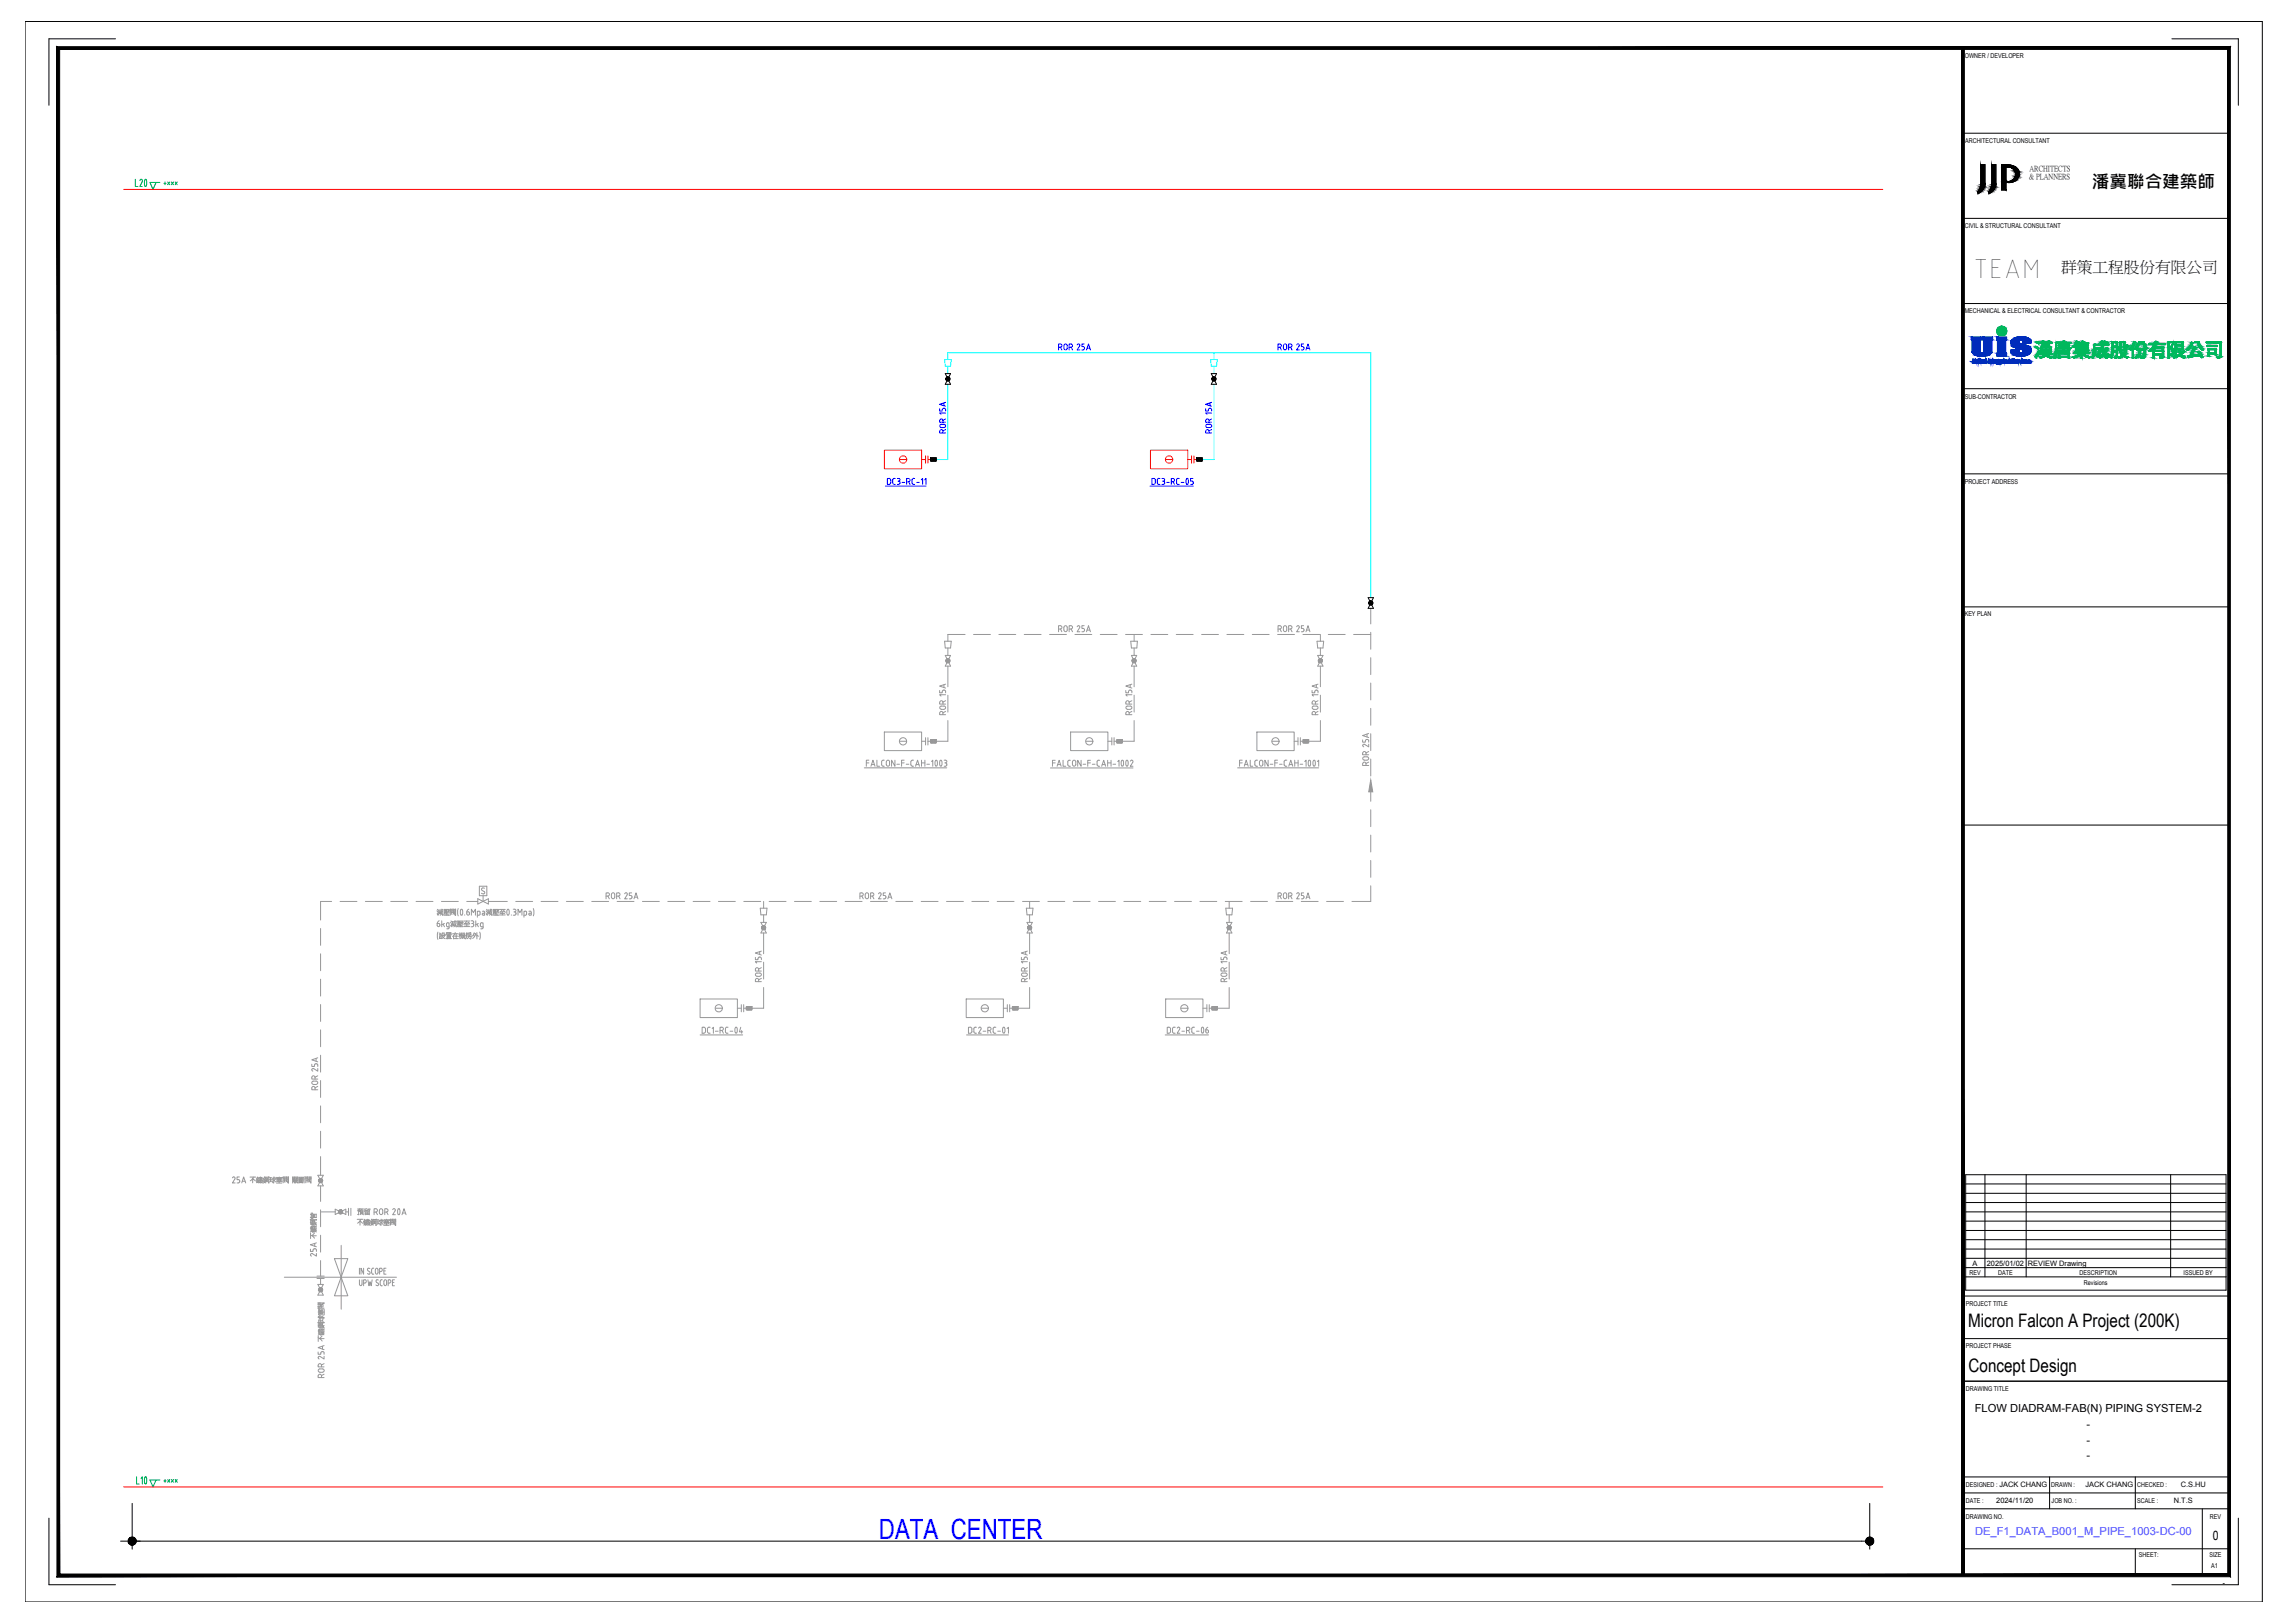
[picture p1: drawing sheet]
<svg xmlns="http://www.w3.org/2000/svg" width="860mm" height="610mm" viewBox="0 0 860 610" stroke-linecap="round" stroke-linejoin="round" font-family="sans-serif">
<defs><g id="words">
<text font-size="10.7" x="741.6" y="104.5">TEAM</text>
<text font-size="10.5" fill="#00f" x="330.4" y="578.5">DATA CENTER</text>
<g font-size="7.5" fill="#009525">
<text x="49.4" y="72">L20</text>
<text x="49.4" y="559.5">L10</text>
</g>
<g font-size="7">
<text x="739.8" y="498.6">Micron Falcon A Project (200K)</text>
<text x="740" y="515.6">Concept Design</text>
</g>
<text font-size="6.6" x="786.4" y="70.6">潘冀聯合建築師</text>
<text font-size="5.9" x="774.8" y="102.4">群策工程股份有限公司</text>
<g font-size="5.3" fill="#00f">
<text x="396.5" y="132.6">ROR 25A</text>
<text x="479.1" y="132.6">ROR 25A</text>
<text x="356.3" y="164" transform="rotate(-90 356.3 164)">ROR 15A</text>
</g>
<g font-size="5.3" fill="#989898">
<text x="356.3" y="269.9" transform="rotate(-90 356.3 269.9)">ROR 15A</text>
<text x="496.4" y="269.9" transform="rotate(-90 496.4 269.9)">ROR 15A</text>
<text x="226.5" y="339">ROR 25A</text>
<text x="322.1" y="339">ROR 25A</text>
<text x="479.1" y="339">ROR 25A</text>
<text x="387" y="370.1" transform="rotate(-90 387 370.1)">ROR 15A</text>
<text x="462.1" y="370.1" transform="rotate(-90 462.1 370.1)">ROR 15A</text>
<text x="120.3" y="410.6" transform="rotate(-90 120.3 410.6)">ROR 25A</text>
</g>
<text font-size="4.9" x="831.9" y="578.8">0</text>
<g font-size="4.2">
<text x="742.3" y="530.5">FLOW DIADRAM-FAB(N) PIPING SYSTEM-2</text>
<text x="784.3" y="536.5">-</text>
<text x="784.3" y="542.5">-</text>
<text x="784.3" y="548.5">-</text>
</g>
<text font-size="4.2" fill="#007fff" x="742.4" y="576.8">DE_F1_DATA_B001_M_PIPE_1003-DC-00</text>
<g font-size="4" fill="#009525">
<text x="60.3" y="70.6">+***</text>
<text x="60.3" y="558.4">+***</text>
</g>
<text font-size="3.5" x="835.6" y="596">-</text>
<g font-size="2.9">
<text x="762.9" y="64.4">ARCHITECTS</text>
<text x="762.7" y="67.3">&amp; PLANNERS</text>
</g>
<g font-size="2.8">
<text x="741.4" y="475.8">A</text>
<text x="746.8" y="475.8">2025/01/02</text>
<text x="762.3" y="475.6">REVIEW Drawing</text>
<text x="784" y="558.9">JACK CHANG</text>
<text x="819.8" y="558.9">C.S.HU</text>
<text x="750.4" y="564.7">2024/11/20</text>
<text x="817.1" y="564.8">N.T.S</text>
</g>
<g font-size="2.5">
<text x="738.6" y="21.9">OWNER / DEVELOPER</text>
<text x="738.7" y="53.6">ARCHITECTURAL CONSULTANT</text>
<text x="738.6" y="85.6">CIVIL &amp; STRUCTURAL CONSULTANT</text>
<text x="738.5" y="117.8">MECHANICAL &amp; ELECTRICAL CONSULTANT &amp; CONTRACTOR</text>
<text x="738.6" y="150">SUB-CONTRACTOR</text>
<text x="738.5" y="182">PROJECT ADDRESS</text>
<text x="738.5" y="231.6">KEY PLAN</text>
<text x="740.4" y="479.1">REV</text>
<text x="751.1" y="479.1">DATE</text>
<text x="781.8" y="479.1">DESCRIPTION</text>
<text x="820.8" y="479.1">ISSUED BY</text>
<text x="783.4" y="483">Revisions</text>
<text x="739" y="490.7">PROJECT TITLE</text>
<text x="739" y="506.7">PROJECT PHASE</text>
<text x="739" y="522.6">DRAWING TITLE</text>
<text x="739" y="559">DESIGNED : JACK CHANG</text>
<text x="771.1" y="559">DRAWN :</text>
<text x="803.4" y="559">CHECKED :</text>
<text x="739" y="564.9">DATE :</text>
<text x="771.2" y="564.9">JOB NO. :</text>
<text x="803.4" y="564.9">SCALE :</text>
<text x="739" y="570.7">DRAWING NO.</text>
<text x="830.7" y="570.7">REV</text>
<text x="804" y="585.2">SHEET:</text>
<text x="830.5" y="585.2">SIZE</text>
<text x="831.2" y="589.1">A1</text>
</g>
</g></defs>
<path d="M46.5 71.2h661.3M46.5 558.8h661.3" fill="none" stroke="#f00" stroke-width=".38"/>
<g fill="none" stroke="#000" stroke-width=".38">
<path d="M9.4 8.1h841v594h-841zM21.9 18.1h816v574h-816zM43.4 14.6h-25v25M737.4 18.1v574M816.4 14.6h25v25M737.4 50.1h100.5M746.2 69.5l-1.2 2.1-1.5 1.2 .1-.8 1-2.3-.1-7.8h1.7v7.6M750.3 69.5l-1.2 2.1-1.5 1.2 .1-.8 1-2.3v-7.8h1.6v7.6M754.1 62.9a2.73 2.73 0 0 1 3.6 2.6 2.73 2.73 0 0 1-3.6 2.6v-5.2M754.1 68.4a3.5 3.5 0 0 0 3.9-.7 3.5 3.5 0 0 0 .7-3.8 4.8 4.8 0 0 0-4.6-1.9h-1.7v9.4h1.7v-3M737.4 82.1h100.5M737.4 114.1h100.5"/>
<path d="M355.3 140.4h2l-2 4h2zM356.3 141.9v.9M455.3 140.4h2l-2 4h2zM456.3 141.9v.9M737.4 146.1h100.5M349.8 172h2.1v1.3h-2.1zM349.8 172.9l.5 .4M349.8 172.5l.9 .8M349.9 172l1.3 1.3M350.1 172l-.3 .3M350.3 172l1.3 1.3M350.5 172l-.7 .7"/>
<path d="M350.8 172l1.1 1.2M351 172l-1.2 1.2M351.3 172l.6 .7M351.5 172l-1.4 1.3M351.7 172l.2 .2M351.9 172l-1.3 1.3M351.9 172.5l-.8 .8M351.9 173l-.3 .3M449.8 172h2.1v1.3h-2.1zM449.8 172.9l.4 .4M449.8 172.5l.9 .8M449.9 172l1.3 1.3"/>
<path d="M450.1 172l-.3 .3M450.3 172l1.4 1.3M450.5 172l-.7 .7M450.8 172l1.1 1.2M451 172l-1.2 1.2M451.3 172l.6 .7M451.5 172l-1.3 1.3M451.8 172l.1 .2M451.9 172l-1.3 1.3M451.9 172.5l-.8 .8M451.9 173l-.3 .3M737.4 178.1h100.5"/>
<path d="M514.3 224.6h2l-2 4h2zM737.4 228.1h100.5M737.4 310.1h100.5M738.9 441.5h97.9v43.4h-97.9zM738.9 445h97.9M738.9 448.5h97.9M738.9 451.9h97.9M738.9 455.5h97.9M738.9 458.9h97.9M746.2 441.5v38.4M761.6 441.5v38.4M816 441.5v38.4"/>
<path d="M738.9 462.4h97.9M738.9 465.9h97.9M738.9 469.4h97.9M738.9 472.9h97.9M738.9 476.4h97.9M738.9 479.9h97.9M737.4 487.1h100.5M737.4 519.1h100.5M737.4 503.1h100.5M737.4 555.1h100.5M770.5 555.1v11.9M802.7 555.1v11.9"/>
<path d="M18.4 570.6v25h25M45.3 579.2h656M49.7 565v17.2M702.8 565v17.2M737.4 561.1h100.5M737.4 567h100.5M827.9 567v25.1M841.4 570.6v25h-25M737.4 582.1h100.5M802.7 582.1v10"/>
</g>
<g fill="#000" stroke="#000" stroke-width=".38">
<path d="M743.5 72h1.1l-.4 .4zM747.6 72h1.1l-.3 .4zM754.3 68.5h2zM356.3 142.4h.8l-.1 .3zM456.3 142.4h.8l-.1 .3zM515.3 226.6h.7v.3z"/>
<path d="M21.4 17.6l1 1 816-1zM22.4 18.6l816-1-1 1zM838.4 17.6l-1 1 1 574zM837.4 18.6l1 574-1-1zM21.4 592.6h817l-1-1zM21.4 592.6l1-1h815zM21.4 17.6v575l1-1zM21.4 17.6l1 1v573z"/>
<path d="M737.4 18.1l1 574v-574zM737.4 18.1l1 574h-1z"/>
<path d="M743.5 72v.4h.7zM743.5 72.4h.7l-.7 .4z"/>
<path d="M743.7 71.8l.9 .2 .3-.2zM743.7 71.8l.9 .2h-1.1z"/>
<path d="M744 71.4l.9 .4 .3-.4zM744 71.4l.9 .4h-1.2z"/>
<path d="M744.1 71.1l1.1 .3 .2-.3zM744.1 71.1l1.1 .3h-1.2z"/>
<path d="M744.3 70.7l1.1 .4 .2-.4zM744.3 70.7l1.1 .4h-1.3z"/>
<path d="M744.4 70.3l1.2 .4 .3-.4zM744.4 70.3l1.2 .4h-1.3z"/>
<path d="M744.5 70l1.4 .3 .1-.3zM744.5 70l1.4 .3h-1.5z"/>
<path d="M744.5 61.9l1.7 7.3v-7.3zM744.5 61.9l1.7 7.3h-1.7z"/>
<path d="M744.5 69.2l1.7 .3v-.3zM744.5 69.2l1.7 .3h-1.7z"/>
<path d="M744.5 69.5l1.5 .5 .2-.5zM744.5 69.5l1.5 .5h-1.5z"/>
<path d="M747.6 72v.4h.8zM747.6 72.4h.8l-.8 .4z"/>
<path d="M747.8 71.8l.9 .2 .3-.2zM747.8 71.8l.9 .2h-1.1z"/>
<path d="M748.1 71.4l.9 .4 .3-.4zM748.1 71.4l.9 .4h-1.2z"/>
<path d="M748.2 71.1l1.1 .3 .3-.3zM748.2 71.1l1.1 .3h-1.2z"/>
<path d="M748.4 70.7l1.2 .4 .2-.4zM748.4 70.7l1.2 .4h-1.4z"/>
<path d="M748.5 70.3l1.3 .4 .2-.4zM748.5 70.3l1.3 .4h-1.4z"/>
<path d="M748.6 70l1.4 .3 .1-.3zM748.6 70l1.4 .3h-1.5z"/>
<path d="M748.7 61.9l1.6 7.3v-7.3zM748.7 61.9l1.6 7.3h-1.6z"/>
<path d="M748.7 69.2l1.6 .3v-.3zM748.7 69.2l1.6 .3h-1.6z"/>
<path d="M748.7 69.5l1.4 .5 .2-.5zM748.7 69.5l1.4 .5h-1.5z"/>
<path d="M752.4 62l2.9 .1zM752.4 62l2.9 .1z"/>
<path d="M752.4 62.9l1.7 5.2v-5.2zM752.4 62.9l1.7 5.2h-1.7z"/>
<path d="M752.4 68.1l2.2 .1zM752.4 68.1l2.2 .1z"/>
<path d="M752.4 68.4l1.7 .1zM752.4 68.4l1.7 .1z"/>
<path d="M752.4 68.5l1.7 2.9v-2.9zM752.4 68.5l1.7 2.9h-1.7z"/>
<path d="M754.3 68.5l1.3 .1zM754.8 68.6h.8z"/>
<path d="M752.4 62.8h2.2zM752.4 62.8h2.7z"/>
<path d="M752.4 62.8h2.2zM752.4 62.8l1.7 .1z"/>
<path d="M752.4 68.2h2.7zM752.4 68.2h2.7z"/>
<path d="M752.4 62.1h3.7zM752.4 62.1h3.7z"/>
<path d="M752.4 62.1l4.3 .2zM752.4 62.1l4.3 .2h-4.3z"/>
<path d="M754.1 68.4h2.3zM754.1 68.4l2.2 .1z"/>
<path d="M752.4 62.3l5 .3-.7-.3zM752.4 62.3l5 .3h-5z"/>
<path d="M752.4 68.3h4.5zM752.4 68.3l4 .1z"/>
<path d="M752.4 68.2h4.6zM752.4 68.2l4.5 .1z"/>
<path d="M755.3 68.2h1.7zM755.1 68.2h1.9z"/>
<path d="M755.6 68.1h1.5zM755.3 68.2h1.7z"/>
<path d="M752.4 62.6l5.2 .2zM752.4 62.6l5.2 .2z"/>
<path d="M756.1 68h1.3zM755.6 68.1h1.5z"/>
<path d="M756.2 67.9h1.4zM756.1 68h1.3z"/>
<path d="M755.1 62.8l2.6 .1zM755.1 62.8l2.6 .1z"/>
<path d="M755.6 62.9l2.4 .2zM755.6 62.9l2.4 .2zM756.1 63.1h1.9zM756.1 63.1h1.9z"/>
<path d="M756.5 67.7h1.3zM756.2 67.9h1.4z"/>
<path d="M756.1 63.1l2.1 .2-.2-.2zM756.1 63.1l2.1 .2h-1.7z"/>
<path d="M756.9 67.4l.9 .3 .3-.3zM756.5 67.7l.4-.3 .9 .3z"/>
<path d="M756.9 67.4h1.3zM756.9 67.4h1.2z"/>
<path d="M756.5 63.3l2 .3-.3-.3zM756.5 63.3l2 .3h-1.7z"/>
<path d="M756.8 63.6l1.7 .1zM756.8 63.6l1.7 .1z"/>
<path d="M757.2 67l1 .4 .3-.4zM757.2 67l1 .4h-1.3z"/>
<path d="M756.9 63.7l1.8 .2-.2-.2zM756.9 63.7l1.8 .2h-1.6z"/>
<path d="M757.3 66.8h1.3zM757.3 66.8l1.2 .2z"/>
<path d="M757.1 63.9l1.7 .1zM757.1 63.9l1.7 .1z"/>
<path d="M757.2 64l1.7 .2zM757.2 64l1.7 .2z"/>
<path d="M757.5 66.5l1.1 .3 .2-.3zM757.5 66.5l1.1 .3h-1.3z"/>
<path d="M757.3 64.2l1.6 .3v-.3zM757.3 64.2l1.6 .3h-1.4zM757.5 64.5h1.4zM757.5 64.5h1.4z"/>
<path d="M757.5 64.5l1.5 .4-.1-.4zM757.5 64.5l1.5 .4h-1.4z"/>
<path d="M757.6 66l1.3 .2zM757.6 66l1.3 .2h-1.4z"/>
<path d="M757.5 66.2l1.3 .3 .1-.3zM757.5 66.2l1.3 .3h-1.3z"/>
<path d="M757.6 64.9l1.4 .1zM757.6 64.9l1.4 .1z"/>
<path d="M757.6 65l1.4 .5v-.5zM757.6 65l1.4 .5h-1.3zM757.7 65.5h1.3zM757.7 65.5h1.3z"/>
<path d="M757.7 65.5l1.2 .5 .1-.5zM757.7 65.5l1.2 .5h-1.3z"/>
<path d="M355.6 142.7l.2 .2 .5-.5zM356.3 142.4l-.3 .7-.2-.2zM356.3 142.4l-.3 .7 .3 .1z"/>
<path d="M355.8 141.9l-.2 .2 .7 .3zM355.6 142.1l.7 .3h-.8zM355.5 142.4l.1 .3 .7-.3z"/>
<path d="M356.3 142.4v.8l.3-.1zM356.3 142.4l.6 .5-.3 .2zM356.3 142.4l.6 .5 .1-.2z"/>
<path d="M356.3 141.7v.7l.3-.7zM356 141.7h.3v.7zM355.8 141.9l.5 .5-.3-.7z"/>
<path d="M356.3 142.4h.8l-.1-.3zM356.3 142.4l.6-.5 .1 .2zM356.6 141.7l-.3 .7 .6-.5z"/>
<path d="M455.6 142.7l.2 .2 .5-.5zM455.8 142.9l.5-.5-.3 .7zM456.3 142.4l-.3 .7 .3 .1z"/>
<path d="M455.8 141.9l-.2 .2 .7 .3zM455.6 142.1l.7 .3h-.7zM455.6 142.4v.3l.7-.3z"/>
<path d="M456.3 142.4v.8l.3-.1zM456.3 142.4l.5 .5-.2 .2zM456.3 142.4l.5 .5 .2-.2z"/>
<path d="M456.3 141.7v.7l.3-.7zM456 141.7h.3v.7zM455.8 141.9l.5 .5-.3-.7z"/>
<path d="M456.3 142.4h.8l-.1-.3zM456.8 141.9l.2 .2-.7 .3zM456.6 141.7l-.3 .7 .5-.5z"/>
<path d="M514.6 226.9l.2 .2 .5-.5zM515.3 226.6l-.3 .7-.2-.2zM515.3 226.6l-.3 .7 .3 .1z"/>
<path d="M514.8 226.1l-.2 .2 .7 .3zM514.6 226.3l.7 .3h-.8zM514.5 226.6l.1 .3 .7-.3z"/>
<path d="M515.3 226.6v.8l.3-.1zM515.3 226.6l.5 .5-.2 .2zM515.3 226.6l.5 .5 .2-.2z"/>
<path d="M515.3 225.9v.7l.3-.7zM515 225.9h.3v.7zM514.8 226.1l.5 .5-.3-.7z"/>
<path d="M515.3 226.6h.7v-.3zM515.3 226.6l.5-.5 .2 .2zM515.6 225.9l-.3 .7 .5-.5z"/>
<path d="M48.2 579.2v.5l1.5-.5zM48.2 579.7l1.5-.5-1.2 .9zM48.5 580.1l.3 .3 .9-1.2z"/>
<path d="M48.5 578.3l-.3 .4 1.5 .5zM48.2 578.7l1.5 .5h-1.5z"/>
<path d="M49.2 577.8l.5 1.4v-1.5zM48.8 578l.4-.2 .5 1.4zM48.8 578l-.3 .3 1.2 .9z"/>
<path d="M50.6 578l-.9 1.2 1.2-.9zM50.2 577.8l.4 .2-.9 1.2zM49.7 577.7v1.5l.5-1.4z"/>
<path d="M49.7 579.2l1.4 .5 .1-.5zM49.7 579.2l1.4-.5 .1 .5zM49.7 579.2l1.4-.5-.2-.4z"/>
<path d="M701.4 578.7l-.1 .5h1.5zM701.3 579.2h1.5l-1.4 .5zM701.4 579.7l.2 .4 1.2-.9z"/>
<path d="M702 578l.8 1.2-.4-1.4zM702 578l.8 1.2-1.2-.9zM701.6 578.3l-.2 .4 1.4 .5z"/>
<path d="M703.3 577.8l-.5 1.4 .9-1.2zM702.8 577.7l.5 .1-.5 1.4zM702.4 577.8l.4 1.4v-1.5z"/>
<path d="M702.8 579.2h1.5v-.5zM702.8 579.2l1.3-.9 .2 .4zM703.7 578l-.9 1.2 1.3-.9z"/>
<path d="M49.7 579.2l-.9 1.2 .4 .2zM49.7 579.2v1.5l-.5-.1zM49.7 579.2v1.5l.5-.1z"/>
<path d="M49.7 579.2l.5 1.4 .4-.2zM49.7 579.2l1.2 .9-.3 .3zM49.7 579.2l1.2 .9 .2-.4z"/>
<path d="M701.6 580.1l.4 .3 .8-1.2zM702.8 579.2l-.4 1.4-.4-.2zM702.8 579.2l-.4 1.4 .4 .1z"/>
<path d="M702.8 579.2v1.5l.5-.1zM702.8 579.2l.9 1.2-.4 .2zM702.8 579.2l.9 1.2 .4-.3z"/>
<path d="M702.8 579.2l1.3 .9 .2-.4zM702.8 579.2h1.5v.5z"/>
</g>
<g fill="none" stroke="#989898" stroke-width=".38">
<path d="M362.8 238.4h-6.5v2.6M366 238.4h6.3M375.5 238.4h6.3M385 238.4h6.4M394.5 238.4h6.4M397.9 236.4h.7M398.6 236.4a.61 .61 0 0 0 .6-.6 .61 .61 0 0 0-.6-.7h-.7v2.3M398.7 236.4l.4 1M399.9 235.8v1M400 235.8a.61 .61 0 0 1 .6-.7 .61 .61 0 0 1 .6 .7v1a.61 .61 0 0 1-.6 .6 .61 .61 0 0 1-.6-.6M401.9 236.4h.6M402.5 235.1h-.6v2.3"/>
<path d="M402.6 235.1a.61 .61 0 0 1 .6 .7 .61 .61 0 0 1-.6 .6M402.7 236.4l.5 1M404.1 238.4h6.3M404.9 235.5a.5 .5 0 0 1 .7-.3 .5 .5 0 0 1 .2 .7M405.8 235.9l-.9 1.5h1M406.7 237.4h.4M407.2 236.2l.5 .5-.1 .5-.4 .2M407.5 235.1h-.8v1.1h.4M408.4 237.4l.8-2.3 .7 2.3M408.6 236.8h1.1M413.6 238.4h6.3M423.1 238.4h6.4"/>
<path d="M426.3 238.4v2.6M432.6 238.4h6.4M442.2 238.4h6.3M451.7 238.4h6.3M461.2 238.4h6.4M470.7 238.4h6.4M480.3 238.4h6.3M480.4 236.4h.7M481.1 236.4a.61 .61 0 0 0 .6-.6 .61 .61 0 0 0-.6-.7h-.7v2.3M481.2 236.4l.5 1M482.4 235.8v1M482.5 235.8a.61 .61 0 0 1 .6-.7 .61 .61 0 0 1 .6 .7v1a.61 .61 0 0 1-.6 .6 .61 .61 0 0 1-.6-.6"/>
<path d="M484.4 236.4h.6M485 235.1h-.6v2.3M485.1 235.1a.61 .61 0 0 1 .6 .7 .61 .61 0 0 1-.6 .6M485.2 236.4l.5 1M487.4 235.5a.5 .5 0 0 1 .7-.3 .5 .5 0 0 1 .3 .7M488.3 235.9l-.9 1.5h1M489.2 237.4h.5M489.7 236.2l.5 .5-.1 .5-.4 .2M489.8 238.4h6.3M490 235.1h-.8v1.1h.5M490.9 237.4l.8-2.3 .7 2.3M491.1 236.8h1.1"/>
<path d="M496.3 238.4v2.6M499.3 238.4h6.4M508.8 238.4h6.5M515.3 228.6v5.9M515.3 237.6v6.4M355.1 241h2.5l-.3 2.5h-2zM355.3 246.3h2l-2 4h2zM356.3 243.5v2.8M356.3 247.8v.9M356.3 250.3v7.8M424.7 259.4l.7 .2 .1 .8M424.7 259.4l-.4 .2-.1 .8h-1v-.9"/>
<path d="M424.8 257.3v1.1M425.1 241h2.5l-.3 2.5h-2zM425.3 246.3h2l-2 4h2zM425.5 257.1l-2.3 .7 2.3 .8M426.3 243.5v2.8M426.3 247.8v.9M426.3 250.3v7.8M495.1 241h2.5l-.3 2.5h-2zM495.3 246.3h2l-2 4h2zM496.3 243.5v2.8M496.3 247.8v.9M496.3 250.3v7.8"/>
<path d="M515.3 247.2v6.3M515.3 256.7v6.3M332.4 275.1h14v7h-14zM338.2 278.6h2.4M346.4 278.6h1.5M347.9 277.2v2.8M348.8 278.6h1M348.8 277.2v2.8M349.8 277.9h2.1v1.4h-2.1zM349.8 278.8l.5 .5M349.8 278.3l.9 1M349.9 277.9l1.3 1.4"/>
<path d="M350.1 277.9l-.3 .3M350.3 277.9l1.3 1.4M350.5 277.9l-.7 .8M350.8 277.9l1.1 1.1M351 277.9l-1.2 1.2M351.5 277.9l-1.4 1.4M351.7 277.9l.2 .2M351.9 277.9l-1.3 1.4M351.9 278.4l-.8 .9M351.9 278.9l-.3 .4M356.3 270.8v7.8h-4.4l-.6-.7M402.4 275.1h14.1v7h-14.1z"/>
<path d="M408.2 278.6h2.5M416.5 278.6h1.4M417.9 277.2v2.8M418.8 278.6h1M418.8 277.2v2.8M419.8 277.9h2.1v1.4h-2.1zM419.8 278.8l.5 .5M419.8 278.3l.9 1M419.8 277.9l1.4 1.4M420.1 277.9l-.3 .3M420.3 277.9l1.4 1.4M420.5 277.9l-.7 .8"/>
<path d="M420.8 277.9l1.1 1.1M421 277.9l-1.2 1.2M421.5 277.9l-1.4 1.4M421.8 277.9l.1 .2M421.9 277.9l-1.3 1.4M421.9 278.4l-.8 .9M421.9 278.9l-.4 .4M423.2 268v.6h2.3M423.2 264v.6h2.3M423.2 268a.61 .61 0 0 1 .6-.6 .61 .61 0 0 1 .7 .6v.6M423.2 264a.61 .61 0 0 1 .6-.7 .61 .61 0 0 1 .7 .7v.6M423.8 266.6h1"/>
<path d="M423.8 265.4h1M423.8 265.3a.61 .61 0 0 0-.6 .6 .61 .61 0 0 0 .6 .7M424.9 265.3a.61 .61 0 0 1 .6 .6 .61 .61 0 0 1-.6 .7M425.5 261.1h-2.3l.5 .5M425.5 267.4l-1 .5M425.5 263.3l-1 .5M426.3 270.8v7.8h-4.4l-.6-.7M426.3 261.3v6.3M472.5 275.1h14v7h-14zM478.3 278.6h2.4M486.5 278.6h1.4M487.9 277.2v2.8"/>
<path d="M488.8 278.6h1M488.8 277.2v2.8M489.8 277.9h2.1v1.4h-2.1zM489.8 278.8l.4 .5M489.8 278.3l.9 1M489.9 277.9l1.3 1.4M490.1 277.9l-.3 .3M490.3 277.9l1.4 1.4M490.5 277.9l-.7 .8M490.8 277.9l1.1 1.1M491 277.9l-1.2 1.2M491.5 277.9l-1.3 1.4"/>
<path d="M491.8 277.9l.1 .2M491.9 277.9l-1.3 1.4M491.9 278.4l-.8 .9M491.9 278.9l-.3 .4M496.3 270.8v7.8h-4.4l-.6-.7M512.2 278.1v.8h1v-.5M513.7 277.9h.3M513.8 277.9l-.5 .5M513.9 275.9v1.1M514 277.9l.5 .5M514.5 279.7v1l-1.5-.9a.5 .5 0 0 0-.7 .2 .5 .5 0 0 0 .3 .7M514.5 275.7l-2.3 .7 2.3 .8"/>
<path d="M514.5 278.4v.5M515.3 266.2v6.4M515.3 275.7v6.4M324.9 288.6h31M325.7 286.7h.9M326.6 285.7h-.9v2.3M327.4 288l.8-2.3 .7 2.3M327.6 287.3h1.1M329.6 285.7v2.3h1.1M332 285.7h.4M332 288h.4M332 285.7l-.6 .6 .1 1.4 .5 .2"/>
<path d="M333.2 287.3a.61 .61 0 0 0 .6 .6 .61 .61 0 0 0 .6-.6M334.4 286.3v1M334.4 286.3a.61 .61 0 0 0-.6-.6 .61 .61 0 0 0-.6 .6l-.1 1M336.4 285.7v2.3l-1.3-2.3v2.3M337.1 287.2h1M338.9 286.7h1M339.9 285.7h-1v2.3M340.6 287.2h1.1M342.4 286.3v1.1M342.4 287.4l.3 .5 .7 .1M343.4 285.7a.7 .7 0 0 0-1 .6M344.2 288l.7-2.3 .7 2.3"/>
<path d="M344.4 287.3h1M346.4 286.7h1.3M346.4 285.7v2.3M347.7 285.7v2.3M348.4 287.2h1M350.2 286.2l.4-.5v2.3M352.2 285.8l.2 .8-.2 1.2M352.2 285.8l-.1-.1a1.25 1.25 0 0 0 0 2.2l.1-.1M353.5 285.7a1.25 1.25 0 0 1 0 2.2l-.3-1.3zM354.9 285.7l1 .2v.5l-.5 .3M355.2 286.7a.63 .63 0 0 1 .7 .5 .63 .63 0 0 1-.5 .7l-.5 .1M394.9 288.6h31"/>
<path d="M395.6 286.7h1M396.6 285.7h-1v2.3M397.4 288l.7-2.3 .8 2.3M397.6 287.3h1.1M399.6 285.7v2.3h1M401.9 285.7h.5M402 285.7l-.5 .3-.1 1.4 .3 .5 .7 .1M403.1 287.3l.1-1a.61 .61 0 0 1 .6-.6 .61 .61 0 0 1 .6 .6v1M403.2 287.3a.61 .61 0 0 0 .6 .6 .61 .61 0 0 0 .6-.6M406.4 285.7v2.3l-1.3-2.3v2.3M407.1 287.2h1M408.9 286.7h1"/>
<path d="M409.9 285.7h-1v2.3M410.6 287.2h1M412.9 285.7h.5M413 285.7l-.5 .3-.1 1.4 .3 .5 .7 .1M414.1 288l.8-2.3 .7 2.3M414.3 287.3h1.1M416.4 286.7h1.2M416.4 285.7v2.3M417.6 285.7v2.3M418.4 287.2h1M420.1 286.2l.6-.5v2.3M421.8 285.7a1.25 1.25 0 0 1 0 2.2l-.4-1.3z"/>
<path d="M423.9 285.8l.2 .8-.2 1.2M423.9 285.8l-.1-.1a1.25 1.25 0 0 0 0 2.2l.1-.1M424.9 286.1a.5 .5 0 0 1 .7-.4 .5 .5 0 0 1 .2 .7M425.8 286.5l-.9 1.5h1M465.2 288.6h30.5M465.9 286.7h1.1M467 285.7h-1.1v2.3M467.7 288l.7-2.3 .8 2.3M467.9 287.3h1.1M470 285.7v2.3h.9M472.7 285.7l-.7 .1-.3 .5 .1 1.4 .9 .3M473.4 287.3l.1-1a.61 .61 0 0 1 .6-.6 .61 .61 0 0 1 .6 .6v1"/>
<path d="M473.5 287.3a.61 .61 0 0 0 .6 .6 .61 .61 0 0 0 .6-.6M476.7 285.7v2.3l-1.2-2.3v2.3M477.5 287.2h1M479.2 286.7h1M480.2 285.7h-1v2.3M481 287.2h1M483.3 285.7h.4M483.3 288h.4M483.3 285.7l-.6 .6 .1 1.4 .5 .2M484.4 288l.8-2.3 .8 2.3M484.7 287.3h1.1M486.7 286.7h1.3"/>
<path d="M486.7 285.7v2.3M488 285.7v2.3M488.7 287.2h1M490.5 286.2l.5-.5v2.3M492.1 285.7a1.25 1.25 0 0 1 0 2.2l-.4-1.3zM493.9 285.7a1.25 1.25 0 0 1 0 2.2l-.4-1.3zM495.2 286.2l.5-.5v2.3M512.4 284.6l1.5-.2a.64 .64 0 0 1 .6 .7 .64 .64 0 0 1-.6 .6l-1.5-.2zM513.5 287.7v-.7a.64 .64 0 0 0-.7-.6 .64 .64 0 0 0-.6 .6v.7h2.3M513.5 283.7v-.7a.64 .64 0 0 0-.7-.6 .64 .64 0 0 0-.6 .7v.6h2.3M514.5 286.4l-1 .5M514.5 282.4l-1 .5"/>
<path d="M515.3 285.3v6.3M515.3 294.8v6.3M515.3 304.3v6.4M515.3 313.8v6.4M124.7 338.8h-4.2v7M127.8 338.8h6.4M137.4 338.8h6.3M146.9 338.8h6.3M156.4 338.8h6.4M165.9 338.8h6.4M175.5 338.8h4.1M179.6 337.8v2l4-2v2z"/>
<path d="M180.2 333.1h2.8v3.5h-2.8zM181.6 336.6v2.2M182.1 333.8a.59 .59 0 0 0-.8 0 .59 .59 0 0 0 0 .8l.8 .6a.63 .63 0 0 1-.3 .8 .63 .63 0 0 1-.8-.3M183.6 338.8h7.1M193.9 338.8h6.3M203.4 338.8h6.3M212.9 338.8h6.4M222.4 338.8h6.4M241.5 338.8h6.3M251 338.8h6.4M260.5 338.8h6.4M270.1 338.8h6.3"/>
<path d="M279.6 338.8h6.3M287 338.8v2.5M289.1 338.8h6.4M298.6 338.8h6.4M308.2 338.8h6.3M317.7 338.8h6.3M336.7 338.8h6.4M346.3 338.8h6.3M355.8 338.8h6.3M365.3 338.8h6.4M374.8 338.8h6.4M384.4 338.8h6.3"/>
<path d="M387 338.8v2.5M393.9 338.8h6.3M403.4 338.8h6.4M412.9 338.8h6.4M422.5 338.8h6.3M432 338.8h6.3M441.5 338.8h6.4M451 338.8h6.4M460.6 338.8h6.3M462.1 338.8v2.5M470.1 338.8h6.3M489.1 338.8h6.4"/>
<path d="M498.7 338.8h6.3M515.3 332.9v5.9h-7.1M515.3 323.4v6.3M120.5 348.9v6.4M120.5 358.5v6.3M164.2 342.3l.3 .3M164.3 347.1l.5-.1a.53 .53 0 0 1 .5 .9 .53 .53 0 0 1-.9-.1zM164.3 343.4l.2 .5M164.4 341.7l.3 .4M164.6 350.3l-.2 1.4 .2 1.3M164.7 342.8l-.2 .9M165 342h1.4"/>
<path d="M165 342l-.2 1.9M165.1 351h.8M165.1 346l-.7 1M165.2 342.5h.5M165.2 342.9h.4v.5h-.4zM165.2 352.7v-.7l.6 .1v.6M165.2 352.7h.6M165.2 351.7h.6M165.2 351.3h.6M165.3 350.6l.2 .3M165.9 341.7l.5 2.2v-.5M166.1 346.1v2.2"/>
<path d="M166.2 351.6h.9M166.2 351.7l1.1 1.1M166.2 341.7l.2 .3M166.3 350.6l-.4 .9M166.3 350.7h.6M166.4 342.3l-.2 .8-.7 .9M166.6 347.3l.5 1M166.9 341.7v1.5M166.9 341.8h2M166.9 350.6v.6M166.9 351.2l.3 .3-.3 .7-.9 .5M167 343.2l-.3 .7"/>
<path d="M167 343.9h2M167.1 347.1l-1 .4M167.2 343.1h.6M167.2 342.8h.6M167.2 342h.6v.4h-.6zM167.2 342.2h.6M167.2 343.5h1.4M167.2 351.1l.2 .4h-.3M167.6 343.1l.2 .2v-.7h-.6v.7M167.6 352.7h2.2M167.6 351.3h2.2M167.8 350.5h1.8v.5h-1.8v-.4"/>
<path d="M168 342.4h1M168 343.3v.6M168.1 352.5h1.2M168.1 352.2h1.2M168.1 351.9h1.2M168.3 346.8h.5v1.8M168.3 348.3h.5M168.3 346.8l-.5 .4 .1 .9 .4 .2M168.4 350.5v.5M168.5 342l-.4 1.1M168.5 342.6l.4 .5M168.7 342l.2 .3"/>
<path d="M168.8 351.1l-.2 .5M168.9 348.6l-.3 .4-.6 .1M169 350.6v.4M169.3 341.6v2.3M169.3 341.7h.7M169.3 342.4h.7M169.3 342h.7M169.3 352.7v-1.1h-1.2v1.2M169.4 346.7l.2 .3M169.4 347.7l.3 .6M169.5 346.1l.3 .3M169.8 342.8v.8"/>
<path d="M169.8 347.1l-.2 1M169.9 342.5l-.4 .5M170 341.6v.7M170.1 346.4h1.5M170.1 346.3l-.2 2M170.1 350.9h2.1M170.3 346.9h.5M170.3 342.5l.7 1.1v-.3M170.3 347.2h.4v.6h-.4zM170.5 351.6v1.3M170.5 341.7h.8M170.5 342.4h.8"/>
<path d="M170.5 342h.8M170.5 342.5l.3 .2M170.5 341.6v.7M170.6 352.7h1.7M170.8 351.8h1.4M170.8 342.9l-.6 .7M171 346l.5 2.3M171 342.8l-1.1 .1M171.1 350.4l-1 1.6M171.3 341.6v2.4l-.4-.2M171.4 346l.1 .3M171.5 346.7l-.2 .7-.7 .9"/>
<path d="M171.5 351.1v1.6M171.5 347.8v.5M172.2 348.3h1.9M172.2 341.4l-.2 1.4 .2 1.4M172.3 347.4h.7M172.3 347.2h.7M172.3 346.4h.7v.4h-.7zM172.3 346.6h.7M172.4 347.9h1.4M172.5 351.1h.8M172.7 347.5l.3 .1v-.6h-.7v.6M172.9 350.5v2.3"/>
<path d="M172.9 351.1l-.4 .9M172.9 351.2l.3 .5M173.1 346.8h1M173.1 347.6v.7M173.2 351.8h1.7M173.2 341.8l.1-.1a1.25 1.25 0 0 1 0 2.2l-.1-.1M173.3 341.8l-.3 .8 .3 1.2M173.3 350.9l.3 .2M173.6 350.6l-.3 .3M173.6 351.8l-.5 .9M173.6 352.1l.3 .4M173.6 346.4l-.4 1.1"/>
<path d="M173.6 346.9l.5 .6M173.7 351.3l.2 .3M173.8 350.9l-.5 .6M173.8 346.4l.3 .2M173.8 351.5h-.6M174.1 346.1h-2v1.7l-.3 .5M174.1 350.5v1.1M174.1 351.6l.8 1.2v-.3M174.3 350.9l.3 .2M174.4 348.2h2.2M174.4 346.1h2.2M174.4 351.6l.1 .2"/>
<path d="M174.6 347.6h1.7M174.6 350.6l-.2 .3M174.7 352l-1 .7M174.7 343.8v.1M174.7 351.3l.2 .3M174.8 350.9l-.5 .6M174.9 351.5h-.7M175.4 350.6v1.2M175.4 350.9h1.7v.4h-1.7M175.4 351.8l-.3 1M175.4 346.1l-.7 1M175.5 347v1.2"/>
<path d="M175.6 351.8h1.8M175.9 346.5l.7 .8M176 342.7h-.5l.1 1 .6 .2 .3-.4M176 342.7l.5 .5M176.1 352h1M176.2 351.7l-.6 1.1M176.2 341.7l-.7 1M176.3 346.9l-1.9 .2M176.4 351.5l.1 .3M176.4 343.2v.3M177 350.5l-1.6 .2M177.1 346.1l.9 .2v.5l-.4 .2"/>
<path d="M177.1 352l-.1 .9-.5-.2M177.2 343.9v-2.2l.8 1.3 .7-1.3v2.2M177.3 347.1h.3M177.6 347l.4 .3v.7l-.9 .3M178 351.4l.4 .5M178.1 350.9h.7M178.3 350.5l-.7 1.3M178.8 346.1v2.2M178.9 350.8l-.3 .9-.9 1M179.1 351.4l.8 .5M179.3 350.5v2.4M179.3 347.3l.5 1"/>
<path d="M179.8 347.1l-1 .4M180.3 350.3l.3 1.4-.3 1.3M180.5 342.9v.6M180.5 342.9l-.2-.4h-.9v2.2M180.5 343.5l-.2 .4h-.9M180.7 349.1h.4M181 346.8h.6v1.8l-.4 .5M181 346.8l-.4 .2v1.1l1 .2M181.3 342.5h.7l.2 .4M181.6 343.2h.6M181.6 343.2l-.3 .3 .3 .4M182.2 342.9v1h-.6"/>
<path d="M182.7 342.3l.3 .3M182.8 343.4l.2 .5M182.9 341.7l.3 .4M183.2 342.8l-.2 .9M183.5 342h1.4M183.5 342l-.2 1.9M183.7 342.5h.5M183.7 342.9h.4v.5h-.4zM184.4 341.7l.5 2.2v-.5M184.7 341.7l.2 .3M184.9 342.3l-.4 1.1-.5 .6M185.4 341.7v1.5"/>
<path d="M185.4 341.8h2M185.5 343.2l-.3 .7M185.5 343.9h2M185.7 343.1h.6M185.7 342.8h.6M185.7 342h.6v.4h-.6zM185.7 342.2h.6M185.7 343.5h1.4M186.1 343.1l.2 .2v-.7h-.6v.7M186.5 342.4h1M186.5 343.3v.6M187 342l-.4 1.1"/>
<path d="M187 342.6l.4 .5M187.2 342l.2 .3M187.7 343.9h2.2M187.7 341.8h2.2M187.9 343.3h1.8M188.8 341.8l-.7 1M188.8 342.7v1.2M189.3 342.2l.7 .7M189.7 342.6l-1.9 .2M190.7 341.8l.1-.1a1.25 1.25 0 0 1 0 2.2l-.1-.1M190.7 341.8l-.2 .8 .2 1.2M192.2 343.8v.1"/>
<path d="M192.9 343.9h.5M192.9 341.7h.5M193.2 342.7h.2M193.5 341.7l.5 .5-.5 .5M193.5 342.7l.5 .5-.1 .5-.4 .2M194.7 343.9v-2.2l.7 1.3 .8-1.3v2.2M197.9 342.9v.6M198 342.9l-.2-.4h-.8v2.2M198 343.5l-.2 .4h-.8M198.8 342.5h.7l.2 .4M199.1 343.2h.6M199.1 343.2l-.4 .3 .4 .4"/>
<path d="M199.7 342.9v1h-.6M200.5 341.4l.2 1.4-.2 1.4M285.4 359.7l.7 .2 .1 .8M285.5 359.7l-.5 .2-.1 .8h-.9v-.9M285.6 357.7v1M285.8 341.3h2.5l-.2 2.5h-2.1zM286 346.7h2.1l-2.1 3.9h2.1zM286.2 357.4l-2.2 .8 2.2 .7M287 343.8v2.9M287 348.1v.9M287 350.6v7.8M385.8 341.3h2.5l-.2 2.5h-2z"/>
<path d="M386.1 346.7h2l-2 3.9h2zM387 343.8v2.9M387 348.1v.9M387 350.6v7.8M460.8 341.3h2.5l-.2 2.5h-2.1zM461 346.7h2.1l-2.1 3.9h2.1zM462.1 343.8v2.9M462.1 348.1v.9M462.1 350.6v7.8M120.5 368v6.3M120.5 377.5v6.4M263.2 375.4h14v7h-14z"/>
<path d="M269 378.9h2.4M277.2 378.9h1.5M278.7 377.6v2.7M279.6 378.9h.9M279.6 377.6v2.7M280.5 378.3h2.1v1.3h-2.1zM280.5 379.1l.5 .5M280.5 378.7l1 .9M280.6 378.3l1.3 1.3M280.8 378.3l-.3 .2M281.1 378.3l1.3 1.3M281.2 378.3l-.7 .7"/>
<path d="M281.5 378.3l1.1 1.1M281.8 378.3l-1.3 1.2M282.2 378.3l-1.3 1.3M282.5 378.3l.1 .1M282.6 378.3l-1.3 1.3M282.6 378.7l-.8 .9M282.6 379.2l-.3 .4M284 364.3a.61 .61 0 0 1 .6-.6 .61 .61 0 0 1 .6 .6M284 364.3v.6h2.2M284.6 366.9h1M284.6 366.9a.61 .61 0 0 1-.6-.6 .61 .61 0 0 1 .6-.6h1a.59 .59 0 0 1 .6 .6 .59 .59 0 0 1-.6 .6M285.2 368.9v-.6a.61 .61 0 0 0-.6-.6 .61 .61 0 0 0-.6 .6v.6h2.2"/>
<path d="M285.2 364.3v.6M286.2 361.4h-2.2l.4 .5M286.2 367.7l-1 .5M286.2 363.7l-1 .5M287 371.1v7.8h-4.4l-.6-.6M287 361.6v6.3M363.2 375.4h14v7h-14zM369 378.9h2.4M377.2 378.9h1.5M378.7 377.6v2.7M379.5 378.9h1.1M379.5 377.6v2.7"/>
<path d="M380.6 378.3h2.1v1.3h-2.1zM380.6 379.1l.4 .5M380.6 378.7l.9 .9M380.6 378.3l1.3 1.3M380.8 378.3l-.2 .2M381.1 378.3l1.3 1.3M381.3 378.3l-.7 .7M381.5 378.3l1.2 1.1M381.7 378.3l-1.1 1.2M382.2 378.3l-1.3 1.3M382.5 378.3l.2 .1M382.7 378.3l-1.3 1.3"/>
<path d="M382.7 378.7l-.9 .9M382.7 379.2l-.4 .4M387 371.1v7.8h-4.3l-.7-.6M438.2 375.4h14v7h-14zM444 378.9h2.4M452.2 378.9h1.5M453.7 377.6v2.7M454.6 378.9h.9M454.6 377.6v2.7M455.5 378.3h2.2v1.3h-2.2zM455.5 379.1l.5 .5M455.5 378.7l1 .9"/>
<path d="M455.6 378.3l1.3 1.3M455.8 378.3l-.3 .2M456.1 378.3l1.3 1.3M456.3 378.3l-.8 .7M456.6 378.3l1.1 1.1M456.8 378.3l-1.3 1.2M457.2 378.3l-1.3 1.3M457.5 378.3l.2 .1M457.7 378.3l-1.4 1.3M457.7 378.7l-.9 .9M457.7 379.2l-.4 .4M462.1 371.1v7.8h-4.4l-.7-.6"/>
<path d="M120.5 387v6.4M263.2 388.9h16M264.5 386.1h-.6v2.2h.6M264.5 386l.5 .2 .2 .5-.1 1.2-.6 .4M266.9 386.1a.71 .71 0 0 0-1 .5l.1 1.1a.7 .7 0 0 0 .9 .6M267.7 386.5l.5-.4v2.2M268.9 387.5h1M270.7 387.3h.6a.59 .59 0 0 0 .6-.7 .59 .59 0 0 0-.6-.5h-.6v2.2M271.4 387.3l.5 1M273.7 386.1l-.9 .2-.1 1.4a.7 .7 0 0 0 1 .6M274.4 387.5h1M276.6 386.1a1.25 1.25 0 0 1 0 2.1l-.4-1.3z"/>
<path d="M278.5 386.1l-.6 1.7h1.3M278.8 387.3v1M363.3 388.9h15.8M365.3 386.7v.9M365.4 386.7l-.5-.6h-.8v2.2h.8l.5-.7M366.6 388.3h.5M366.6 386.1h.5M366.7 386l-.6 .6 .1 1.4 .5 .3M367.8 386.4a.5 .5 0 0 1 .7-.3 .5 .5 0 0 1 .3 .7l-1 1.5h1M369.6 387.5h1M371.3 387.3h.6a.59 .59 0 0 0 .7-.7 .59 .59 0 0 0-.7-.5h-.6v2.2M372.1 387.3l.5 1"/>
<path d="M373.9 388.3h.4M373.9 386.1h.4M373.9 386l-.6 .6 .1 1.4 .5 .3M375.1 387.5h1M377.1 386.2l.1-.1a1.25 1.25 0 0 1 0 2.1l-.1-.1M377.1 386.2l-.3 .7 .3 1.2M378.6 386.5l.5-.4v2.2M438 388.9h16.3M438.8 386.1h.8l.4 .4v1.4l-.4 .4h-.8zM441.8 386.1h-.8l-.2 .5v1.4l1 .3M442.5 386.4a.5 .5 0 0 1 .7-.3 .5 .5 0 0 1 .2 .7M443.4 386.8l-.9 1.5h1"/>
<path d="M444.3 387.5h.9M446 387.3h.7a.59 .59 0 0 0 .6-.7 .59 .59 0 0 0-.7-.5h-.6v2.2M446.8 387.3l.4 1M449 386.1h-.7l-.3 .5 .1 1.4 .9 .3M449.8 387.5h1M451.8 386.2l.1-.1a1.25 1.25 0 0 1 0 2.1l-.1-.1M451.8 386.2l-.2 .7 .2 1.2M453.2 387v.8M453.2 387h.6M453.3 387.8l.5 .5 .5-.5M453.8 387l.3 .2 .2 .6M454 386l-.7 1"/>
<path d="M120.5 415.6v6.4M120.5 425.1v6.4M120.5 434.7v7M87.9 442.3l.5 .6-1 1.7h1M87.9 442.3l-.5 .4M89.1 444.6h.5M89.6 443.3l.5 .5M90 442.3h-.9v1h.5M90.1 443.8l-.1 .5-.4 .2M90.9 444.6l.7-2.3 .8 2.3M91.1 443.9h1M94 442.4h2.1"/>
<path d="M95.2 442.4l-1.1 1.4M96 443.8l-1-.9v1.6M96.3 443.5h.8M96.4 443.8l.2 .4M96.5 443.1h.5M96.7 443.1v1.3M96.7 442.5l.4 .4M96.8 442.4l-.5 .8M97 444.2l-.6 .3M97 443.8l-.1 .3M97.1 442.8h1.6M97.2 442.5h1.3v.6h-1.3"/>
<path d="M97.3 443.8h1.3M97.3 443.4v.8M97.6 444.5v-.4l-.3 .1-.2 .4M97.6 443.3v.3h-.3M97.9 442.3v2.3M98.3 443.3v.3h.3M98.6 443.3v1.3M98.6 444.1h-.3v.4M99 443.5h.7M99 443.8l.2 .4M99.1 443.1h.6M99.3 443.1v1.3"/>
<path d="M99.4 442.3l-.5 .9M99.4 442.3l.4 .6M99.8 444.2l-.8 .4M99.8 443.6l-.4 .7M99.9 442.3v2.3M99.9 442.4h1.2M100.1 443.1h.8M100.1 442.7l.3 .2M100.2 443.9h.6M100.2 443.3v.7M100.4 443.1v.8M100.8 443.3v.7"/>
<path d="M100.8 442.6l-.2 .4M101.1 442.2v2.5l-.3-.3M101.3 442.6h.8M101.3 443.3h.8M101.7 442.6v1.4M102.1 443.9l-.8 .3M102.2 442.8h1.4M102.3 443.1l.3 .3M102.7 443.7l-.5 .4M102.9 442.3v2.3l-.5-.2M103 443.3l.6 .9M103.2 442.4l.2 .2"/>
<path d="M103.6 443.1l-.4 .4M103.9 444.6h2.1M103.9 443.5h2.2M104 442.6h2.1M104.1 443.3h1.7M104.1 442.5l-.3 .5M104.2 442.9h1.5M104.4 444.1h1.1M104.6 442.6l-.1 1.1-.6 .4M104.9 443.7v.8M105 442.3v.2M105.3 442.6v.9l.8 .6"/>
<path d="M106.2 442.5l-.3 .4M106.5 442.2v2.3M106.5 442.4h.7M106.5 443h.7M106.5 442.7h.7M107 443.5v.8M107.1 443l-.4 .6M107.2 442.2v.7M107.5 443.1l.7 1.1-.1-.3M107.7 442.4h.7M107.7 443h.7M107.7 442.7h.7"/>
<path d="M107.7 443.1l.3 .2M107.7 442.2v.7M107.9 443.5l-.5 .7M108.1 443.4l-1 .2M108.4 443v1.7l-.3-.3M108.4 442.2v.8M110 443h.7v-.6l-.7-.1v2.3M110 442.7h.7M110.1 443.2l.4 .3M110.3 443.8v.4h.4M110.5 443l-.2 .3M110.7 443.5l.2 .2"/>
<path d="M110.7 443.8v.5M110.8 444.3l-.1 .3M110.8 443.6l-.7 .1M110.8 443.2l-.5 .5M111.1 443.2l.3 .3M111.2 442.7h.8M111.4 443l-.2 .3M111.5 443.9v.3h-.3M111.6 443.5l.2 .2M111.7 443.2l-.5 .6v.8M111.7 443.6l-.6 .1M112 443h-.8v-.7l.8 .1v2.2l-.4-.2"/>
<path d="M112.4 442.4v2.2M112.4 444.4h1.3M112.4 443.3h1.3M112.5 442.6l.3 .2M112.5 443.7l.3 .2M112.8 442.9l.2 .3M112.8 444l.2 .4M112.8 443.4l-.2 .4M112.8 442.3l-.2 .3M113 443.1h-.5M113 444.2l-.5 .1M113 442.6l-.4 .5"/>
<path d="M113 443.7l-.4 .5M113.1 442.6l.3 .2M113.1 443.7l.3 .2M113.5 442.9l.1 .3M113.5 443.4l-.3 .4M113.5 444l.1 .4M113.5 442.3l-.3 .3M113.5 443.1h-.4M113.5 444.2l-.4 .1M113.7 442.6l-.5 .5M113.7 443.7l-.5 .5M113.9 442.4v1.4l-.3 .8"/>
<path d="M113.9 443h.7M114.3 443v1.6M114.6 442.3l-.7 .2M115 442.2v2.3M115 442.4h.7M115 443h.7M115 442.7h.7M115.5 443.5v.8M115.6 443l-.4 .6M115.7 442.2v.7M116 443.1l.7 1.1M116.2 442.4h.7"/>
<path d="M116.2 443h.7M116.2 442.7h.7M116.2 443.1l.2 .2M116.2 442.2v.7M116.5 443.5l-.6 .7M116.6 458.4h.1M116.7 459.6h2.2M116.7 458.4h2.3l-.2 .2M116.7 443.4l-1.1 .2M116.7 443.9v.3M116.7 457.6l.5 .4M116.7 456.5l.5 .3"/>
<path d="M116.8 458.4v1.2M116.9 443v1.7l-.3-.3M116.9 442.2v.8M117 455.9v.7M117 457.1v.6M117 458.7l.3 .2M117.1 456.9h.2M117.2 456.2l-.2 .3M117.2 457.4l-.2 .2M117.2 457.8l.5 .2M117.2 455.8l.5 .3M117.3 459.1l-.3 .2"/>
<path d="M117.3 459.6l-.6 .4 .9 .5M117.3 455.9v1.9M117.5 459h.8M117.5 458.5v.8M117.5 459.7v.6M117.5 457.6h1.4M117.6 457.6v-1.2h.4v1.2M117.7 458.7h.7M117.7 459.2h.7M117.8 459.7v.8M118.1 459.6l.6 .4M118.3 458.7v.5"/>
<path d="M118.6 459.6l.3 .9M118.9 456.3v1.3M118.9 456.3h-.6v1.3M119.5 441.7h2l-2 4h2zM120.5 445.7v5.8M120.5 454.7v6.3M120.5 455.5h5.5M126 454.4v2l4-2v2zM130 455.5h1M131 454.1v2.7M131.9 454.1v2.7M134.3 458.2h2.2"/>
<path d="M134.4 455h.9M134.4 454.3h.8M134.6 454.6l.4 .4M134.8 455v1.6l-.4-.2M135.3 454.2l-.5 .6M135.3 455l-.2 .3M135.5 454.3h1.1M135.5 454.8h.9M135.5 454.8v1.3l.9 .1v-1.4M135.5 455.2h.9M135.5 455.7h.9M135.5 458.3l-1.1 1.4"/>
<path d="M135.8 456.2l-.5 .3M136.1 454.3l-.4 .5M136.2 456.2l.4 .4M136.3 459.7l-1-.9v1.6M136.7 459.4h.7M136.7 459.7l.2 .4M136.8 459h.6M137 459v1.3M137 458.4l.4 .4M137.1 458.2l-.5 .9M137.1 454.3v.8M137.3 456.6v-1.2l1.5 .1v1.1"/>
<path d="M137.3 456.4h1.5M137.3 456h1.5M137.4 459.7l-.2 .3M137.4 458.7h1.6M137.6 458.4h1.2v.6h-1.2M137.6 454.8l.4 .2M137.6 459.7h1.3M137.6 459.3l-.2 1.2M137.7 454.9l-.8 .3M137.8 454.2l-.6 .2M137.9 459.2v.3h-.3M138 455.5v.9"/>
<path d="M138.1 454.4h1M138.2 458.2v2.3M138.5 454.4l-.6 .8M138.6 459.2v.3h.3M138.9 459.3v1.2M139 454.3l-.2 .9-.3-.2M139.3 459.3h.8M139.3 459.6l.3 .5M139.4 459h.7M139.7 459v1.3M139.7 458.2l-.5 .9M139.7 458.3l.4 .5"/>
<path d="M140.1 459.6l-.4 .6M140.2 458.2v2.3M140.2 458.3h1.2M140.4 459h.8M140.5 458.6l.2 .2M140.5 459.2v.7M140.5 459.8h.6M140.6 455.5h.7a.61 .61 0 0 0 .6-.6 .61 .61 0 0 0-.6-.6h-.7v2.2M140.8 459v.8M141.1 459.2v.7M141.1 458.5l-.2 .4M141.4 455.5l.5 1"/>
<path d="M141.4 458.2v2.4l-.2-.2M141.7 459.2h.7M141.7 458.5h.7M142.1 458.5v1.4M142.4 459.8l-.7 .3M142.6 458.7h1.4M142.6 454.9v1M142.6 454.9a.61 .61 0 0 1 .7-.6 .61 .61 0 0 1 .6 .6M142.6 459l.4 .3M143 459.6l-.4 .4M143.2 458.2v2.3l-.4-.2M143.4 459.2l.6 .9"/>
<path d="M143.5 458.2l.2 .3M143.9 454.9v1a.61 .61 0 0 1-.6 .6 .61 .61 0 0 1-.7-.6M143.9 459l-.4 .4M144.2 459.4h2.2M144.4 458.5h2.1M144.4 459.1h1.7M144.4 458.4l-.3 .5M144.5 458.8h1.5M144.6 455.5h.6M144.8 460h1M144.9 458.5v.9M144.9 459.4l-.6 .6"/>
<path d="M145.2 454.3h-.6v2.2M145.3 454.3a.61 .61 0 0 1 .6 .6 .61 .61 0 0 1-.6 .6M145.3 459.6v.8M145.3 458.2v.2M145.4 455.5l.5 1M145.6 458.5v.9M145.7 459.4l.7 .6M146.5 458.4l-.3 .4M146.8 458.2v2.2M146.8 458.2h.7M146.8 458.9h.7M146.8 458.6h.7"/>
<path d="M147.3 459.3v.9M147.4 459l-.3 .5M147.5 458.2v.6M147.8 459l.7 1.1M148 458.2h.7M148 458.9h.7M148 458.6h.7M148 459l.3 .2M148 458.2v.6M148.1 454.3l.5 .5-1 1.7h1M148.1 454.2l-.5 .4M148.3 459.4l-.6 .7"/>
<path d="M148.5 459.3l-1.1 .2M148.5 459.8v.3M148.7 458.9v1.7l-.3-.3M148.7 458.2v.7M149.7 454.4l.1-.1a1.29 1.29 0 0 1 0 2.2l-.1-.1M149.7 454.4l-.3 .8 .3 1.2M151.1 456.5l.8-2.2 .7 2.2M151.3 455.9h1.1M116.7 461.5h2.2M116.7 469.5v.8h1v-.5M116.7 462.7l.9 .4M116.7 463.3v2.2"/>
<path d="M116.8 464.2l1.4 1.1M116.9 462.2v-1.2h.6v1.2M117.1 460.7v1.6M117.3 462.4l-.5 .3M117.5 462.7h1.3M117.5 460.1h1.3M117.5 462.4v.6M117.5 471.1a.51 .51 0 0 0-.7 .3 .51 .51 0 0 0 .3 .7M117.7 461.8h.3v.3M117.7 460.9h1.2M117.7 469.8l.3-.4h.7l.2 .9M117.8 462.1l1.2 .3"/>
<path d="M117.9 462.3v.8M118 460.9v.3h-.3M118.2 463.5l-1 .9h1.7M118.2 460.9v1.2M118.2 462.4l.3 .1M118.3 467.3v1.1M118.5 460.9v.3h.4M118.6 460.2l-.5 .2M118.6 462.8l-.5 .2M118.6 462.4l.3 .6M118.9 461.8h-.4v.3M118.9 471.1v1l-1.4-.9"/>
<path d="M118.9 467.1l-2.2 .7 2.2 .8M119.2 479.6h2.7M120.5 464.2v6.4M120.5 473.7v5.9M125.7 473h5.1l-5.1 14h5.1zM128.3 468v24M135.1 476.6v2.3M136.7 476.6v2.3l-1-2.3v2.3M137.4 460.1l-.7 .3M137.6 460h.3v.4M138.3 477.6l.6 .3a.53 .53 0 0 1 .1 .9 .53 .53 0 0 1-.9-.2M138.9 460h-.3v.4"/>
<path d="M139 476.7a.53 .53 0 0 0-.8 .1 .53 .53 0 0 0 .1 .7M139.7 477.2v1.1M139.7 478.3l.5 .6M140.1 460.1l-.8 .4M140.2 478.9h.3M140.2 476.6h.3M140.2 476.6l-.5 .6M141.1 477.3v1M141.1 477.2l.3-.5h.5l.2 1.6-.5 .6-.5-.7M142.7 477.9l.9-.4-.1-.8-.8-.1v2.3M144.2 460.5h2.1M144.3 477.6h.6"/>
<path d="M145.1 476.6h-.8v2.3h.8M106.9 480h42.1M119.2 480.5h2.7M119.5 491.6h2.3M119.5 482.7h2l-2 4h2zM119.5 497h.1M119.5 490.9h.7M119.5 489.7h.8M119.5 490.4h.7M119.6 498.2h2.3M119.6 497h2.3l-.2 .3M119.6 495.2h2.3l-.2 .4"/>
<path d="M119.6 493.1h.2M119.6 489.7v.7M119.6 490.9v.7M119.7 497v1.2M119.7 494l.6 .3M119.8 491.9l.4 .3M119.8 496.4h1.5M119.8 491.9v2.1M119.8 496v.7M119.9 492.8h.9M119.9 493.5l1.1 .1 .4 .6M119.9 497.3l.4 .2"/>
<path d="M119.9 494.7l-.3 .2M119.9 489.7v.7M119.9 490.9v.7M120 499.4v1.6M120 494.4v1.4M120.2 492.4v1.5M120.2 497.7l-.3 .3M120.2 498.3l-.6 .4 .9 .5M120.3 489.7v.7M120.3 490.9v.7M120.3 489.7h1.6l-.2 .3M120.3 498.7h1.4"/>
<path d="M120.3 497.6h.9M120.3 497.2v.8M120.3 498.3v.7M120.4 491l.5 .4M120.4 494.5l.4 .4M120.5 492.3v1.7M120.5 480.5v2.2M120.6 497.3h.6v.6h-.6M120.6 496v.7M120.6 490.1l-.2 .3M120.6 499.5h1.3M120.6 495.5l-.3 .3"/>
<path d="M120.6 489.9l.2 1.1M120.7 491.1h.8M120.7 498.3v.8M120.8 492v2.2M120.8 490.1l.7 .6M120.8 499.5v.3h-.2M120.9 498.3l.7 .4M121 493.1h.8M121 495.4l.4 .4M121.1 499.5v1.3M121.1 496l.3 .7M121.2 489.9h.3l-1.1 .7"/>
<path d="M121.3 492.6v1.1M121.4 499.5v.3h.4M121.4 492l-.6 .7M121.5 498.9l-.4 .2M121.5 498.3l.4 .8M121.5 494.4l-.9 .6M121.9 492.1v2.1M135.1 481l.1 1.9 .4 .3 .4-.3 .1-1.9M136.7 482.2l.9-.3-.1-.9h-.8v2.2M138.3 481l.4 2.2 .4-1.5 .4 1.5 .4-2.2M142.2 481.1a.53 .53 0 0 0-.8 0 .53 .53 0 0 0 .2 .8l.5 .3a.53 .53 0 0 1 0 .9 .53 .53 0 0 1-.8-.2M143.7 481h-.5l-.3 .5 .1 1.4 .7 .3"/>
<path d="M144.3 481.6v1M144.3 481.5l.3-.5h.5l.2 1.6-.5 .6-.5-.6M145.9 482.2l1-.3-.2-.9h-.8v2.2M147.5 482h.6M148.3 481h-.8v2.2h.8M119.6 517.1v.6h2.2M119.6 513.1v.6h2.2M119.6 508.1v.9h1v-.5M119.6 500.2h2.3M119.6 510.2l.4 .5M119.6 501.9v2.2M119.6 517.1a.61 .61 0 0 1 .6-.6 .61 .61 0 0 1 .6 .6v.6"/>
<path d="M119.6 513.1a.61 .61 0 0 1 .6-.6 .61 .61 0 0 1 .6 .6v.6M119.6 501.3l.9 .5M119.7 502.9l1.4 1.1M119.8 500.9v-1.3h.5v1.3M120.2 501l-.5 .4M120.2 515.7h1M120.2 515.7a.61 .61 0 0 1-.6-.6 .61 .61 0 0 1 .6-.6h1a.61 .61 0 0 1 .7 .6 .61 .61 0 0 1-.7 .6M120.3 501.4h1.4M120.3 501v.6M120.6 500.5h.2v.3M120.6 500.8h.8M120.6 508.4l.3-.4h.7l.2 1"/>
<path d="M120.8 501v.7M121.1 502.1l-1 1h1.7M121.1 501l.3 .2M121.2 506v1M121.4 501.5l-.4 .2M121.5 500.8l.4 .2M121.5 501l.2 .7M121.8 509.7v1l-1.6-1-.6 .5M121.8 505.7l-2.2 .8 2.2 .7M121.8 500.5h-.4v.3M121.8 516.5l-1 .5M121.8 512.5l-1 .5"/>
<circle cx="339.5" cy="278.6" r="1.35"/>
<circle cx="409.5" cy="278.6" r="1.36"/>
<circle cx="479.5" cy="278.6" r="1.35"/>
<circle cx="270.2" cy="378.9" r="1.35"/>
<circle cx="370.2" cy="378.9" r="1.35"/>
<circle cx="445.2" cy="378.9" r="1.35"/>
</g>
<g fill="#989898" stroke="#989898" stroke-width=".38">
<path d="M387 348.6h.8v.3z"/>
<path d="M515.3 293.1l.7 4.5h-1.5z"/>
<path d="M120.5 484.7h.8l-.1 .3z"/>
<path d="M128 455.5v.7l-.3-.1z"/>
<path d="M120.5 443.7h.8l-.1 .3z"/>
<path d="M287 348.6h.8l-.1 .3z"/>
<path d="M356.3 248.3h.8l-.1 .3z"/>
<path d="M426.3 248.3h.8l-.1 .3z"/>
<path d="M496.3 248.3h.8l-.1 .3z"/>
<path d="M462.1 348.6h.7l-.1 .3z"/>
<path d="M387 348.6h.8v-.3zM387 348.6l.6-.5 .2 .2zM387.3 348l-.3 .6 .6-.5z"/>
<path d="M387 347.9v.7l.3-.6zM386.8 348l.2-.1v.7zM386.5 348.1l.5 .5-.2-.6z"/>
<path d="M386.5 348.1l-.1 .2 .6 .3zM386.4 348.3l.6 .3h-.7zM386.3 348.6l.1 .3 .6-.3z"/>
<path d="M386.4 348.9l.1 .3 .5-.6zM387 348.6l-.2 .7-.3-.1zM387 348.6l-.2 .7 .2 .1z"/>
<path d="M387 348.6v.8l.3-.1zM387 348.6l.6 .6-.3 .1zM387 348.6l.6 .6 .2-.3z"/>
<path d="M120.5 484.7h.8l-.1-.3zM120.5 484.7l.6-.5 .1 .2zM120.8 484l-.3 .7 .6-.5z"/>
<path d="M120.5 484v.7l.3-.7zM120.2 484h.3v.7zM120 484.2l.5 .5-.3-.7z"/>
<path d="M120 484.2l-.2 .2 .7 .3zM119.8 484.4l.7 .3h-.8zM119.7 484.7l.1 .3 .7-.3z"/>
<path d="M119.8 485l.2 .3 .5-.6zM120.5 484.7l-.3 .7-.2-.1zM120.5 484.7l-.3 .7 .3 .1z"/>
<path d="M120.5 484.7v.8l.3-.1zM120.5 484.7l.6 .6-.3 .1zM120.5 484.7l.6 .6 .1-.3z"/>
<path d="M128 455.5v.7l.3-.1zM128 455.5l.6 .5-.3 .1zM128 455.5l.6 .5 .1-.3z"/>
<path d="M128 455.5l.7 .2 .1-.2zM128 455.5l.7-.3 .1 .3zM128 455.5l.7-.3-.1-.3z"/>
<path d="M128.3 454.7l-.3 .8 .6-.6zM128 454.7h.3l-.3 .8zM127.7 454.7l.3 .8v-.8z"/>
<path d="M127.5 454.9l.5 .6-.3-.8zM127.5 454.9l.5 .6-.7-.3zM127.3 455.2l-.1 .3h.8z"/>
<path d="M127.2 455.5l.1 .2 .7-.2zM127.3 455.7l.7-.2-.5 .5zM127.5 456l.2 .1 .3-.6z"/>
<path d="M120.5 443.7h.8l-.1-.3zM120.5 443.7l.6-.5 .1 .2zM120.8 443l-.3 .7 .6-.5z"/>
<path d="M120.5 442.9v.8l.3-.7zM120.2 443l.3-.1v.8zM120 443.2l.5 .5-.3-.7z"/>
<path d="M120 443.2l-.2 .2 .7 .3zM119.8 443.4l.7 .3h-.8zM119.7 443.7l.1 .3 .7-.3z"/>
<path d="M119.8 444l.2 .2 .5-.5zM120.5 443.7l-.3 .7-.2-.2zM120.5 443.7l-.3 .7h.3z"/>
<path d="M120.5 443.7v.7h.3zM120.5 443.7l.6 .5-.3 .2zM120.5 443.7l.6 .5 .1-.2z"/>
<path d="M287 348.6h.8l-.1-.3zM287 348.6l.6-.5 .1 .2zM287.3 348l-.3 .6 .6-.5z"/>
<path d="M287 347.9v.7l.3-.6zM286.8 348l.2-.1v.7zM286.5 348.1l.5 .5-.2-.6z"/>
<path d="M286.5 348.1l-.1 .2 .6 .3zM286.4 348.3l.6 .3h-.7zM286.3 348.6l.1 .3 .6-.3z"/>
<path d="M286.4 348.9l.1 .3 .5-.6zM286.5 349.2l.5-.6-.2 .7zM287 348.6l-.2 .7 .2 .1z"/>
<path d="M287 348.6v.8l.3-.1zM287 348.6l.6 .6-.3 .1zM287 348.6l.6 .6 .1-.3z"/>
<path d="M356.3 248.3h.8l-.1-.3zM356.3 248.3l.6-.5 .1 .2zM356.6 247.6l-.3 .7 .6-.5z"/>
<path d="M356.3 247.6v.7l.3-.7zM356 247.6h.3v.7zM355.8 247.8l.5 .5-.3-.7z"/>
<path d="M355.8 247.8l-.2 .2 .7 .3zM355.6 248l.7 .3h-.8zM355.5 248.3l.1 .3 .7-.3z"/>
<path d="M355.6 248.6l.2 .3 .5-.6zM356.3 248.3l-.3 .7-.2-.1zM356.3 248.3l-.3 .7 .3 .1z"/>
<path d="M356.3 248.3v.8l.3-.1zM356.3 248.3l.6 .6-.3 .1zM356.3 248.3l.6 .6 .1-.3z"/>
<path d="M426.3 248.3h.8l-.1-.3zM426.8 247.8l.2 .2-.7 .3zM426.6 247.6l-.3 .7 .5-.5z"/>
<path d="M426.3 247.6v.7l.3-.7zM426 247.6h.3v.7zM425.8 247.8l.5 .5-.3-.7z"/>
<path d="M425.8 247.8l-.2 .2 .7 .3zM425.6 248l.7 .3h-.7zM425.6 248.3v.3l.7-.3z"/>
<path d="M425.6 248.6l.2 .3 .5-.6zM425.8 248.9l.5-.6-.3 .7zM426.3 248.3l-.3 .7 .3 .1z"/>
<path d="M426.3 248.3v.8l.3-.1zM426.3 248.3l.5 .6-.2 .1zM426.3 248.3l.5 .6 .2-.3z"/>
<path d="M496.3 248.3h.8l-.1-.3zM496.3 248.3l.6-.5 .1 .2zM496.6 247.6l-.3 .7 .6-.5z"/>
<path d="M496.3 247.6v.7l.3-.7zM496 247.6h.3v.7zM495.8 247.8l.5 .5-.3-.7z"/>
<path d="M495.8 247.8l-.2 .2 .7 .3zM495.6 248l.7 .3h-.7zM495.6 248.3v.3l.7-.3z"/>
<path d="M495.6 248.6l.2 .3 .5-.6zM496.3 248.3l-.3 .7-.2-.1zM496.3 248.3l-.3 .7 .3 .1z"/>
<path d="M496.3 248.3v.8l.3-.1zM496.3 248.3l.6 .6-.3 .1zM496.3 248.3l.6 .6 .1-.3z"/>
<path d="M462.1 348.6h.7l-.1-.3zM462.1 348.6l.5-.5 .1 .2zM462.4 348l-.3 .6 .5-.5z"/>
<path d="M462.1 347.9v.7l.3-.6zM461.8 348l.3-.1v.7zM461.5 348.1l.6 .5-.3-.6z"/>
<path d="M461.5 348.1l-.1 .2 .7 .3zM461.4 348.3l.7 .3h-.8zM461.3 348.6l.1 .3 .7-.3z"/>
<path d="M461.4 348.9l.1 .3 .6-.6zM462.1 348.6l-.3 .7-.3-.1zM462.1 348.6l-.3 .7 .3 .1z"/>
<path d="M462.1 348.6v.8l.3-.1zM462.1 348.6l.5 .6-.2 .1zM462.1 348.6l.5 .6 .1-.3z"/>
</g>
<path d="M355.1 135.1h2.5l-.3 2.5h-2zM356.3 135.1v-2.6h159v92.1M356.3 137.6v2.8M455.1 135.1h2.5l-.3 2.5h-2zM456.3 132.5v2.6M456.3 137.6v2.8M356.3 144.4v28.3h-4.4M456.3 144.4v28.3h-4.4M515.3 226.1v.9" fill="none" stroke="#0ff" stroke-width=".38"/>
<g fill="none" stroke="#dd3700" stroke-width=".38">
<path d="M332.4 169.2h14v7h-14zM338.2 172.7h2.4M346.4 172.7h1.5M347.9 171.4v2.7M348.8 172.7h1M348.8 171.4v2.7M432.5 169.2h14v7h-14zM438.3 172.7h2.4M446.5 172.7h1.4M447.9 171.4v2.7M448.8 172.7h1M448.8 171.4v2.7"/>
<circle cx="339.5" cy="172.7" r="1.38"/>
<circle cx="439.5" cy="172.7" r="1.38"/>
</g>
<g fill="none" stroke="#00f" stroke-width=".38">
<path d="M453.2 153.6v.9h1v-.5M453.8 159.5h1.1a.61 .61 0 0 1 .6 .6 .61 .61 0 0 1-.6 .6h-1.1M453.9 159.5a.61 .61 0 0 0-.7 .6 .61 .61 0 0 0 .7 .6M454.3 153.9l.2-.4h.7l.3 1M454.5 158.7v-.7a.64 .64 0 0 0-.7-.6 .64 .64 0 0 0-.6 .7v.6h2.3M454.9 151.4v1.1M455.5 155.2h-2.3l.5 .5M455.5 151.2l-2.3 .8 2.3 .7M455.5 157.5l-1 .4M334.1 179.8h-.5v2.3h.5M334.1 179.8l.5 .2 .2 .5M336.6 179.8a.71 .71 0 0 0-1 .6v1.1a.7 .7 0 0 0 1 .6"/>
<path d="M337.3 179.8l.9 .3v.5l-.4 .2M341.4 179.8h-.6v2.3M341.5 179.8a.61 .61 0 0 1 .6 .6 .61 .61 0 0 1-.6 .6M343.8 179.8l-.9 .3-.1 1.4a.7 .7 0 0 0 1 .6M436 179.8l-.9 .3-.1 1.4a.7 .7 0 0 0 1 .6M436.8 179.8l.9 .3v.5l-.4 .2M440.9 179.8h-.6v2.3M440.9 179.8a.61 .61 0 0 1 .6 .6 .61 .61 0 0 1-.6 .6M443.3 179.8l-.7 .1-.3 .5 .1 1.4 .9 .3M446 179.9h.5M446 179.9a1.31 1.31 0 0 0 .4 2.1l.1-.1M446.5 179.9l.3 .8-.3 1.2"/>
<path d="M448.4 179.8h-.9v1l.8 .1 .2 .4-.2 .7-.8 .1M453.2 162.1v.6h2.3M453.2 162.1a.61 .61 0 0 1 .7-.7 .61 .61 0 0 1 .6 .7M454.5 162.1v.6M455.5 161.4l-1 .6M332.8 182.7h15.3M334.8 180.5v1.1l-.7 .5M337.6 180.8h.2M337.8 180.8l.4 .2v.8l-.9 .3M339.1 181.3h1M340.8 181.1h.6M341.6 181.1l.5 1"/>
<path d="M344.6 181.3h1M346.3 180.3l.5-.5v2.3M347.6 180.3l.5-.5v2.3M432.3 182.7h16.2M434.3 180.5v.9M434.3 180.5l-.4-.7h-.9v2.3l.9-.1 .4-.6M437 180.8h.3M437.3 180.8l.4 .2v.8l-.9 .3M438.5 181.3h1M440.3 181.1h.6M441 181.1l.5 1M444 181.3h1"/>
</g>
<g fill="#00b85c" stroke="#00b85c" stroke-width=".38">
<path d="M790 128.2l.4 .1z"/>
<path d="M791.8 130.6l.2 .1z"/>
<path d="M791 132.4h.6z"/>
<path d="M790.5 133.1h.6z"/>
<path d="M788.2 133.7h.4z"/>
<path d="M791.9 134h.6z"/>
<path d="M786.3 134.4h.5z"/>
<path d="M789.2 134.5h.4z"/>
<path d="M786.5 134.5l.2 .1z"/>
<path d="M786.5 134.5h.2z"/>
<path d="M791.7 134.6h.3z"/>
<path d="M752.1 122.6h.7z"/>
<path d="M775.6 128.1h.4z"/>
<path d="M772.3 134h.5z"/>
<path d="M772.2 134.6h.2z"/>
<path d="M772.2 134.6h.3z"/>
<path d="M773.8 129.7h4.1z"/>
<path d="M773.8 132.7h4.1z"/>
<path d="M766.2 129.1l.2 .2z"/>
<path d="M766.2 129.1h.3z"/>
<path d="M765.5 130.8h.8z"/>
<path d="M765.8 131l.2 .1z"/>
<path d="M765.8 131h.4z"/>
<path d="M767.8 128.1l.4 .1z"/>
<path d="M770 128.2h.5z"/>
<path d="M768.2 133.6h.7z"/>
<path d="M770.9 134.6h.2z"/>
<path d="M770.9 134.6h.3z"/>
<path d="M782.3 132.1l.4 .1z"/>
<path d="M779.5 134.4h.4z"/>
<path d="M785.2 134.5h.3z"/>
<path d="M779.5 130.4h.2z"/>
<path d="M823.8 128.6h.2z"/>
<path d="M823.5 129.4h.5z"/>
<path d="M824.7 130.6h.9z"/>
<path d="M822 131.4h.6z"/>
<path d="M827.8 131.6h.1z"/>
<path d="M827.8 131.6h.3z"/>
<path d="M825.1 133.5h2.5z"/>
<path d="M824.3 133.5h3.4z"/>
<path d="M827.4 134.3l.3 .1z"/>
<path d="M827.4 134.3h.6z"/>
<path d="M810.3 128.2l.3 .1z"/>
<path d="M809.1 130.5h4.2z"/>
<path d="M807.9 131.9l.4 .1z"/>
<path d="M807.9 131.9h.6z"/>
<path d="M812.6 134.1h.7z"/>
<path d="M811.9 134.1h1.4z"/>
<path d="M802 130.1l-.1 .2z"/>
<path d="M800.6 131.3h.5z"/>
<path d="M796.4 130.8h.5z"/>
<path d="M793.4 134.4l.3 .2z"/>
<path d="M793.4 134.4h.4z"/>
<path d="M796.4 134.5h.4z"/>
<path d="M796.5 134.5h.3z"/>
<path d="M806.6 131l.2 .2z"/>
<path d="M806.6 131h.5z"/>
<path d="M806 132.9h.5z"/>
<path d="M804.5 134.1h.4z"/>
<path d="M805 134.6l.5 .1z"/>
<path d="M805 134.6h.6z"/>
<path d="M802.7 134.6h.3z"/>
<path d="M818.8 133.5h.3z"/>
<path d="M817.1 134.4l.3 .1z"/>
<path d="M817.1 134.4h.3z"/>
<path d="M816 133.7h.4z"/>
<path d="M820.8 134.5h.2z"/>
<path d="M833.9 134h1.1z"/>
<path d="M833.5 134.5h.6z"/>
<path d="M830.1 131.1h3z"/>
<path d="M791.1 128.2l.3 .1zM791.1 128.2l.3 .1z"/>
<path d="M789.9 128.3h.6zM789.9 128.3h.6z"/>
<path d="M791 128.3h.5zM791 128.3h.5z"/>
<path d="M789.9 128.3h.6zM789.9 128.3h.6z"/>
<path d="M791 128.3l.7 .1zM791 128.3l.7 .1z"/>
<path d="M789.9 128.3h.6zM789.9 128.3l.6 .1z"/>
<path d="M790.9 128.4l.9 .1zM790.9 128.4l.9 .1z"/>
<path d="M789.9 128.4l.6 .1zM789.9 128.4l.6 .1z"/>
<path d="M790.9 128.5h1zM790.9 128.5h1z"/>
<path d="M790.9 128.5l1.1 .1zM790.9 128.5l1.1 .1z"/>
<path d="M789.9 128.5h.6zM789.9 128.5l.5 .1z"/>
<path d="M791.1 128.6l1 .1zM791.1 128.6l1 .1z"/>
<path d="M791.2 128.7l1 .1zM791.2 128.7l1 .1z"/>
<path d="M789.9 128.6l.5 .2zM789.9 128.6l.5 .2z"/>
<path d="M791.4 128.8h.9zM791.4 128.8h.9z"/>
<path d="M791.5 128.8h.9zM791.5 128.8h.9z"/>
<path d="M791.6 128.8h.8zM791.6 128.8l.7 .1z"/>
<path d="M791.6 128.9h.7zM791.6 128.9h.7z"/>
<path d="M789.9 128.8l.5 .1zM789.9 128.8l.5 .1z"/>
<path d="M791.7 128.9h.6zM791.7 128.9l.6 .2z"/>
<path d="M789.9 128.9l.5 .2zM789.9 128.9l.5 .2z"/>
<path d="M791.9 129.1h.4zM791.9 129.1l.2 .1z"/>
<path d="M789.9 129.1l.5 .1zM789.9 129.1l.5 .1z"/>
<path d="M789.9 129.2l.5 .2zM789.9 129.2l.5 .2z"/>
<path d="M787.1 129.4l5.6 .1zM787.1 129.4l5.6 .1z"/>
<path d="M787 129.5l5.7 .2v-.2zM787 129.5l5.7 .2h-5.7z"/>
<path d="M787 129.7h5.7zM787 129.7l5.6 .2z"/>
<path d="M790 129.9l.5 .2-.1-.2zM790 129.9l.5 .2h-.5z"/>
<path d="M790 130.1l.5 .1zM790 130.1l.5 .1z"/>
<path d="M790 130.2l.5 .2v-.2zM790 130.2l.5 .2h-.5z"/>
<path d="M790 130.4l.5 .1zM790 130.4l.5 .1z"/>
<path d="M790 130.5h.5zM790 130.5h.5z"/>
<path d="M790 130.5l.5 .2zM790 130.5l.5 .2z"/>
<path d="M791.7 130.7h.4zM791.7 130.7h.4z"/>
<path d="M787 129.9l.5 .9v-.9zM787 129.9l.5 .9h-.5z"/>
<path d="M790 130.7l.5 .1zM790 130.7l.5 .1z"/>
<path d="M791.7 130.7l.6 .1zM791.7 130.7l.6 .1z"/>
<path d="M790.1 130.8h.4zM790.1 130.8h.4z"/>
<path d="M787 130.8l2.4 .1zM787 130.8l2.4 .1z"/>
<path d="M791.7 130.8l.7 .1zM791.7 130.8l.7 .1z"/>
<path d="M791.7 130.9h.8zM791.7 130.9h.8z"/>
<path d="M791.7 130.9h.8zM791.7 130.9l.7 .1zM791.7 131h.7zM791.7 131h.7z"/>
<path d="M790.1 130.8l.5 .2zM790.1 130.8l.5 .2h-.5z"/>
<path d="M791.7 131h.7zM791.7 131l.5 .1z"/>
<path d="M790.1 131l.5 .1zM790.1 131l.5 .1z"/>
<path d="M787 130.9l2.4 .3v-.3zM787 130.9l2.4 .3h-2.4z"/>
<path d="M791.6 131.1h.6zM791.6 131.1l.5 .2z"/>
<path d="M789 131.2l.4 .1zM789 131.2l.4 .1z"/>
<path d="M790.1 131.1l.5 .2zM790.1 131.1l.5 .2h-.5z"/>
<path d="M791.6 131.3h.5zM791.6 131.3l.5 .1z"/>
<path d="M787 131.2l.5 .2zM787 131.2l.5 .2z"/>
<path d="M790.1 131.3l.5 .1zM790.1 131.3l.5 .1z"/>
<path d="M791.5 131.4h.6zM791.5 131.4l.5 .1z"/>
<path d="M789 131.3l.4 .2v-.2zM789 131.3l.4 .2h-.4z"/>
<path d="M787 131.4l.5 .2zM787 131.4l.5 .2z"/>
<path d="M789 131.5l.4 .1zM789 131.5l.4 .1z"/>
<path d="M790.1 131.4l.5 .2zM790.1 131.4l.5 .2z"/>
<path d="M791.4 131.5h.6zM791.4 131.5l.6 .1z"/>
<path d="M787 131.6l.5 .1zM787 131.6l.5 .1z"/>
<path d="M790.2 131.6l.4 .1zM790.2 131.6l.4 .1z"/>
<path d="M791.4 131.6h.6zM791.4 131.6l.5 .2z"/>
<path d="M791.4 131.8h.5zM791.3 131.8h.6z"/>
<path d="M788.9 131.6l.5 .3v-.3zM788.9 131.6l.5 .3h-.5z"/>
<path d="M787 131.7l.5 .2zM787 131.7l.5 .2z"/>
<path d="M788.9 131.9h.5zM788.9 131.9h.5z"/>
<path d="M791.3 131.8h.6zM791.3 131.8l.5 .1z"/>
<path d="M790.2 131.7l.5 .2zM790.2 131.7l.5 .2z"/>
<path d="M790.2 131.9l.5 .1zM790.2 131.9l.5 .1z"/>
<path d="M787 131.9l.5 .1zM787 131.9l.5 .1z"/>
<path d="M791.3 131.9h.5zM791.3 131.9l.4 .2h-.5z"/>
<path d="M788.9 131.9l.5 .3v-.3zM788.9 131.9l.5 .3h-.5z"/>
<path d="M788.9 132.2h.5zM788.9 132.2h.4z"/>
<path d="M791.2 132.1h.5zM791.2 132.1l.5 .1z"/>
<path d="M787 132h.5zM787 132l.4 .2z"/>
<path d="M790.2 132l.6 .2-.1-.2zM790.2 132l.6 .2h-.5z"/>
<path d="M790.3 132.2l.5 .1zM790.3 132.2l.5 .1z"/>
<path d="M787 132.2l.4 .1zM787 132.2l.4 .1z"/>
<path d="M788.9 132.2l.4 .2zM788.9 132.2l.4 .2z"/>
<path d="M791.2 132.2h.5zM791.2 132.2l.4 .2h-.5z"/>
<path d="M788.9 132.4h.4zM788.9 132.4h.4z"/>
<path d="M791.1 132.4h.5zM791.1 132.4h.5zM791 132.4h.6z"/>
<path d="M788.9 132.4l.4 .1zM788.9 132.4l.4 .1z"/>
<path d="M786.9 132.3l.5 .2zM786.9 132.3l.5 .2z"/>
<path d="M790.3 132.3l.6 .2zM790.3 132.3l.6 .2z"/>
<path d="M788.9 132.5h.4zM788.9 132.5h.4z"/>
<path d="M790.3 132.5h.6zM790.3 132.5h.6z"/>
<path d="M791 132.4h.6zM791 132.4l.5 .2z"/>
<path d="M790.4 132.5l.5 .1zM790.4 132.5l.5 .1z"/>
<path d="M786.9 132.5l.5 .1zM786.9 132.5l.5 .1z"/>
<path d="M790.9 132.6h.6zM790.9 132.6h.6z"/>
<path d="M790.4 132.6h.5zM790.4 132.6h.5z"/>
<path d="M786.9 132.6h.5zM786.9 132.6l.5 .1z"/>
<path d="M790.4 132.6h1.1zM790.4 132.6l1 .1z"/>
<path d="M786.9 132.7h.5zM786.9 132.7h.5z"/>
<path d="M790.4 132.7h1zM790.4 132.7l1 .1z"/>
<path d="M788.8 132.5l.5 .3v-.3zM788.8 132.5l.5 .3h-.5z"/>
<path d="M788.8 132.8h.5zM788.8 132.8l.4 .1z"/>
<path d="M786.9 132.7h.5zM786.9 132.7l.4 .2z"/>
<path d="M790.5 132.8h.9zM790.5 132.8l.7 .2z"/>
<path d="M786.8 132.9l.5 .1zM786.8 132.9l.5 .1z"/>
<path d="M788.8 132.9l.4 .1zM788.8 132.9l.4 .1z"/>
<path d="M790.5 133h.7zM790.5 133l.7 .1z"/>
<path d="M790.6 133.1h.6zM790.6 133.1h.5zM790.5 133.1h.6z"/>
<path d="M788.7 133h.5zM788.7 133l.5 .1z"/>
<path d="M788.7 133.1l.5 .1zM788.5 133.2h.7z"/>
<path d="M787.8 133.2h.3zM787.8 133.2h.3z"/>
<path d="M786.8 133l.5 .2v-.2zM786.8 133l.5 .2h-.5z"/>
<path d="M792.4 133l.3 .2zM792.4 133l.3 .2h-.4zM792.3 133.2h.4zM792.3 133.2h.4z"/>
<path d="M788.5 133.2h.7zM788.4 133.2h.8z"/>
<path d="M787.8 133.2h.6zM787.8 133.2h.6z"/>
<path d="M792.3 133.2l.4 .1zM792.3 133.2l.4 .1z"/>
<path d="M786.8 133.2h.5zM786.8 133.2l.5 .1z"/>
<path d="M790.5 133.1l.7 .2zM790.5 133.1l.7 .2h-.9z"/>
<path d="M787.8 133.2h1.4zM787.8 133.2l1.3 .1z"/>
<path d="M792.3 133.3l.5 .1zM792.3 133.3l.5 .1z"/>
<path d="M790.3 133.3l.9 .1zM790.3 133.3l.9 .1z"/>
<path d="M787.9 133.3l1.2 .1zM787.9 133.3l1.2 .1z"/>
<path d="M787.9 133.4h1.2zM787.9 133.4l1.2 .1z"/>
<path d="M786.8 133.3h.5zM786.8 133.3l.4 .2z"/>
<path d="M790.2 133.4l1.1 .1zM790.2 133.4l1.1 .1z"/>
<path d="M792.3 133.4h.5zM792.3 133.4l.4 .1z"/>
<path d="M790.1 133.5h1.2zM790.1 133.5h1.2z"/>
<path d="M790.8 133.5h.6zM790.8 133.5h.6z"/>
<path d="M790.1 133.5h.7zM790 133.5h.7z"/>
<path d="M786.7 133.5h.5zM786.7 133.5h.5z"/>
<path d="M787.9 133.5h1.2zM787.9 133.5l1.1 .1z"/>
<path d="M788 133.6h1zM788 133.6h1z"/>
<path d="M790.8 133.5l.6 .1zM790.8 133.5l.6 .1z"/>
<path d="M790 133.5h.7zM790 133.5l.6 .2z"/>
<path d="M792.2 133.5h.5zM792.2 133.5l.4 .2h-.5z"/>
<path d="M788 133.6h1zM788 133.6l.7 .1z"/>
<path d="M788.1 133.7h.6zM788.1 133.7h.6z"/>
<path d="M792.1 133.7h.5zM792.1 133.7h.5z"/>
<path d="M789.9 133.7h.7zM789.8 133.7h.8z"/>
<path d="M788.2 133.7h.5zM788.2 133.7h.4z"/>
<path d="M786.7 133.5l.4 .3 .1-.3zM786.7 133.5l.4 .3h-.5z"/>
<path d="M790.8 133.6l.7 .2zM790.8 133.6l.7 .2z"/>
<path d="M786.6 133.8h.5zM786.6 133.8h.5z"/>
<path d="M792.1 133.7h.5zM792.1 133.7l.5 .1z"/>
<path d="M789.8 133.7h.8zM789.6 133.8h.8z"/>
<path d="M790.9 133.8h.7zM790.9 133.8h.7z"/>
<path d="M789.6 133.8h.8zM789.5 133.9h.9z"/>
<path d="M789.5 133.9h.9zM789.5 133.9h.8z"/>
<path d="M792 133.8h.6zM792 133.8l.5 .2h-.6zM791.8 134h.7z"/>
<path d="M790.9 133.8l.9 .2zM790.9 133.8l.9 .2z"/>
<path d="M786.6 133.8h.5zM786.6 133.8l.4 .2h-.5z"/>
<path d="M791.8 134h.7zM791.8 134h.7z"/>
<path d="M791 134h.8zM791 134h.8z"/>
<path d="M789.5 133.9h.8zM789.3 134.1h.9z"/>
<path d="M791 134h1.5zM791 134l1.5 .1z"/>
<path d="M786.5 134h.5zM786.5 134l.5 .1z"/>
<path d="M789.3 134.1h.9zM789.1 134.1h1z"/>
<path d="M789.1 134.1h1zM789 134.1h1.1z"/>
<path d="M791.1 134.1h1.4zM791.1 134.1l1.3 .1z"/>
<path d="M789 134.1h1.1zM789 134.1l1 .1z"/>
<path d="M791.2 134.2h1.2zM791.2 134.2h1.2z"/>
<path d="M786.5 134.1l.4 .2 .1-.2zM786.5 134.1l.4 .2h-.6z"/>
<path d="M791.2 134.2h1.2zM791.2 134.2l1.1 .1z"/>
<path d="M789 134.2h1zM789 134.2l.9 .1z"/>
<path d="M786.3 134.3h.6zM786.3 134.3h.6z"/>
<path d="M789 134.3h.9zM789 134.3h.8z"/>
<path d="M786.3 134.3h.6zM786.3 134.3l.5 .1zM786.3 134.4h.5z"/>
<path d="M791.2 134.3h1.1zM791.2 134.3l1 .1z"/>
<path d="M789 134.3h.8zM789 134.3l.6 .1z"/>
<path d="M789.2 134.4h.4zM789.2 134.4l.4 .1z"/>
<path d="M786.4 134.4h.4zM786.4 134.4l.3 .1z"/>
<path d="M791.4 134.4h.8zM791.4 134.4l.8 .1z"/>
<path d="M789.2 134.5h.3zM789.3 134.5h.2z"/>
<path d="M791.5 134.5h.7zM791.5 134.5l.5 .1z"/>
<path d="M752.1 122.6l1.1 .2zM751.8 122.8h1.4z"/>
<path d="M751.8 122.8l1.7 .1zM751.4 122.9h2.1z"/>
<path d="M751.4 122.9l2.4 .2zM751.2 123.1l.2-.2 2.4 .2z"/>
<path d="M751.2 123.1l2.8 .3-.2-.3zM751.2 123.1l2.8 .3h-3.1z"/>
<path d="M750.9 123.4l3.3 .3-.2-.3zM750.9 123.4l3.3 .3h-3.4z"/>
<path d="M750.8 123.7l3.5 .3-.1-.3zM750.8 123.7l3.5 .3h-3.6z"/>
<path d="M750.7 124l3.6 .4v-.4zM750.7 124l3.6 .4h-3.7z"/>
<path d="M750.6 124.4l3.7 .3v-.3zM750.6 124.4l3.7 .3h-3.7z"/>
<path d="M750.6 124.7l3.6 .4 .1-.4zM750.6 124.7l3.6 .4h-3.5z"/>
<path d="M750.7 125.1l3.4 .3 .1-.3zM750.7 125.1l3.4 .3h-3.2z"/>
<path d="M750.9 125.4l3 .3 .2-.3zM750.9 125.4l3 .3h-2.8z"/>
<path d="M751.1 125.7l2.5 .2 .3-.2zM751.1 125.7l2.5 .2h-2.2z"/>
<path d="M751.4 125.9l1.9 .2 .3-.2zM751.4 125.9l1.9 .2z"/>
<path d="M775.6 128.1l.5 .1zM775.6 128.1l.5 .1z"/>
<path d="M775.5 128.2h.6zM775.5 128.2l.5 .1z"/>
<path d="M775.5 128.3h.5zM775.5 128.3l.5 .2z"/>
<path d="M775.5 128.5l.5 .1zM775.5 128.5l.5 .1z"/>
<path d="M772.8 128.6l5.7 .1zM772.7 128.7h5.8z"/>
<path d="M772.7 128.7l5.8 .3v-.3zM772.7 128.7l5.8 .3h-5.8z"/>
<path d="M772.7 129h5.8zM772.7 129l5.8 .1z"/>
<path d="M772.7 129.1l.5 1.9v-1.9zM772.7 129.1l.5 1.9h-.5z"/>
<path d="M772.7 131l.5 .3v-.3zM772.7 131l.5 .3h-.5z"/>
<path d="M772.7 131.3h.5zM772.7 131.3h.5z"/>
<path d="M772.7 131.3l.5 .3v-.3zM772.7 131.3l.5 .3h-.5z"/>
<path d="M772.7 131.6l.5 .1zM772.7 131.6l.5 .1z"/>
<path d="M772.7 131.7l.5 .2v-.2zM772.7 131.7l.5 .2h-.5z"/>
<path d="M772.7 131.9l.5 .1zM772.7 131.9l.5 .1z"/>
<path d="M772.7 132l.5 .2v-.2zM772.7 132l.5 .2h-.5z"/>
<path d="M772.7 132.2l.5 .1zM772.7 132.2l.5 .1z"/>
<path d="M772.7 132.3h.5zM772.7 132.3l.4 .1z"/>
<path d="M772.6 132.4l.5 .1zM772.6 132.4l.5 .1z"/>
<path d="M772.6 132.5l.5 .2zM772.6 132.5l.5 .2z"/>
<path d="M772.6 132.7h.5zM772.6 132.7l.5 .1z"/>
<path d="M772.6 132.8l.5 .1zM772.6 132.8l.5 .1z"/>
<path d="M772.6 132.9h.5zM772.6 132.9l.4 .1z"/>
<path d="M772.6 133l.4 .1zM772.6 133l.4 .1z"/>
<path d="M772.5 133.1h.5zM772.5 133.1l.5 .2z"/>
<path d="M772.5 133.3h.5zM772.5 133.3l.5 .1z"/>
<path d="M772.4 133.4h.6zM772.4 133.4l.5 .2z"/>
<path d="M772.4 133.6h.5zM772.4 133.6l.5 .1z"/>
<path d="M772.4 133.7h.5zM772.4 133.7l.4 .2z"/>
<path d="M772.3 133.9h.5zM772.3 133.9l.5 .1zM772.2 134h.6z"/>
<path d="M772.2 134h.6zM772.2 134l.5 .1z"/>
<path d="M772.2 134.1h.5zM772.2 134.1l.5 .2z"/>
<path d="M772.1 134.3h.6zM772.1 134.3l.5 .1z"/>
<path d="M772.1 134.4h.5zM772.1 134.4l.5 .1z"/>
<path d="M772.1 134.5h.4zM772.1 134.5h.5z"/>
<path d="M772.1 134.5l.4 .1zM772.1 134.5l.4 .1z"/>
<path d="M777.4 131l.5 .6v-.6zM777.4 131l.5 .6h-.5z"/>
<path d="M773.9 131.6l4 .2zM773.9 131.6l4 .2z"/>
<path d="M773.8 131.8l4.1 .2v-.2zM773.8 131.8l4.1 .2h-4.1z"/>
<path d="M773.8 132h4.1zM773.8 132l4 .1z"/>
<path d="M773.9 129.7h4zM773.9 129.7h4zM773.8 129.7h4.1z"/>
<path d="M773.8 129.7l4.1 .3v-.3zM773.8 129.7l4.1 .3h-4.1z"/>
<path d="M773.8 130l4.1 .1zM773.8 130l4.1 .1z"/>
<path d="M777.4 130.1l.5 .5v-.5zM777.4 130.1l.5 .5h-.5z"/>
<path d="M773.5 130.6l5 .2zM773.5 130.6l5 .2z"/>
<path d="M773.5 130.8l5 .2v-.2zM773.5 130.8l5 .2h-5z"/>
<path d="M773.5 131h5zM773.5 131h5z"/>
<path d="M773.9 132.7h4zM773.9 132.7h4zM773.8 132.7h4.1z"/>
<path d="M773.8 132.7l4.1 .4v-.4zM773.8 132.7l4.1 .4h-4.1z"/>
<path d="M777.4 133.1l.5 .8v-.8zM777.4 133.1l.5 .8h-.5z"/>
<path d="M773.8 133.1l.5 .8v-.8zM773.8 133.1l.5 .8h-.5z"/>
<path d="M773.8 133.9l4.1 .4v-.4zM773.8 133.9l4.1 .4h-4.1z"/>
<path d="M777.4 134.3l.5 .3v-.3zM777.4 134.3l.5 .3h-.5z"/>
<path d="M773.8 134.3l.5 .3v-.3zM773.8 134.3l.5 .3h-.5z"/>
<path d="M777.4 134.6h.5zM777.4 134.6h.4z"/>
<path d="M773.8 134.6h.5zM773.8 134.6h.3z"/>
<path d="M765.6 128.3l.4 .1zM765.6 128.3l.4 .1z"/>
<path d="M765.5 128.4l.5 .1zM765.5 128.4l.5 .1z"/>
<path d="M765.5 128.5l.7 .1zM765.5 128.5l.7 .1z"/>
<path d="M765.5 128.6h.7zM765.5 128.6h.7z"/>
<path d="M765.5 128.6h.8zM765.5 128.6h.8z"/>
<path d="M765.4 128.6l1 .1zM765.4 128.6l1 .1z"/>
<path d="M765.5 128.7l1 .1zM765.5 128.7l1 .1z"/>
<path d="M765.6 128.8h1zM765.6 128.8h1z"/>
<path d="M765.8 128.8l.9 .1zM765.8 128.8l.9 .1z"/>
<path d="M765.9 128.9h.8zM765.9 128.9h.7z"/>
<path d="M765.9 128.9l.7 .1zM765.9 128.9l.7 .1z"/>
<path d="M766 129h.6zM766 129l.5 .1z"/>
<path d="M765.2 130.2l.4 .1zM765.2 130.2l.4 .1zM765.1 130.3h.5zM765.1 130.3h.5z"/>
<path d="M765.1 130.3l.7 .1zM765.1 130.3l.7 .1z"/>
<path d="M765 130.4l.8 .1zM765 130.4l.8 .1z"/>
<path d="M765 130.5h.9zM765 130.5h.9z"/>
<path d="M765 130.5h1zM765 130.5h1z"/>
<path d="M765.2 130.5l.9 .1zM765.2 130.5l.9 .1z"/>
<path d="M765.3 130.6l.9 .1zM765.3 130.6l.9 .1z"/>
<path d="M765.4 130.7l.9 .1zM765.4 130.7l.9 .1zM765.5 130.8h.8z"/>
<path d="M765.6 130.8h.7zM765.6 130.8h.7z"/>
<path d="M765.6 130.8h.7zM765.6 130.8l.6 .2z"/>
<path d="M766.4 131.7l.2 .3zM766.4 131.7l.2 .3h-.3z"/>
<path d="M766.3 132h.3zM766.3 132h.3z"/>
<path d="M766.3 132l.4 .1zM766.3 132l.4 .1z"/>
<path d="M766.2 132.1h.5zM766.2 132.1l.4 .1z"/>
<path d="M766.2 132.2h.4zM766.2 132.2h.4z"/>
<path d="M766.1 132.2l.4 .2 .1-.2zM766.1 132.2l.4 .2h-.5z"/>
<path d="M766 132.4h.5zM766 132.4l.5 .1z"/>
<path d="M766 132.5h.5zM766 132.5l.4 .2h-.5z"/>
<path d="M765.9 132.7h.5zM765.9 132.7h.5z"/>
<path d="M765.9 132.7l.4 .3 .1-.3zM765.9 132.7l.4 .3h-.5z"/>
<path d="M765.8 133h.5zM765.8 133h.5z"/>
<path d="M765.8 133h.5zM765.8 133l.3 .2h-.5z"/>
<path d="M765.6 133.2l.5 .1zM765.6 133.2l.5 .1z"/>
<path d="M765.6 133.3h.5zM765.6 133.3l.4 .2h-.5z"/>
<path d="M765.5 133.5h.5zM765.5 133.5h.5zM765.4 133.5h.6zM765.4 133.5h.6z"/>
<path d="M765.4 133.5h.6zM765.4 133.5h.6z"/>
<path d="M765.4 133.5l.5 .3 .1-.3zM765.4 133.5l.5 .3h-.7zM765.2 133.8h.7zM765.2 133.8h.7z"/>
<path d="M765.2 133.8l.6 .2 .1-.2zM765.2 133.8l.6 .2h-.7z"/>
<path d="M765.1 134h.7zM765.1 134l.6 .1zM765 134.1h.7zM765 134.1h.7z"/>
<path d="M765 134.1h.7zM765 134.1h.7z"/>
<path d="M765.1 134.1h.6zM765.1 134.1l.5 .1z"/>
<path d="M765.1 134.2h.5zM765.1 134.2h.5z"/>
<path d="M765.2 134.2l.3 .3 .1-.3zM765.2 134.2l.3 .3z"/>
<path d="M767.8 128.2h.5zM767.7 128.2h.6z"/>
<path d="M770 128.2l.6 .1zM769.9 128.3h.7z"/>
<path d="M767.7 128.2h.6zM767.7 128.2l.6 .1z"/>
<path d="M769.9 128.3h.7zM769.9 128.3l.6 .1z"/>
<path d="M767.7 128.3h.6zM767.7 128.3l.5 .2z"/>
<path d="M769.9 128.4h.6zM769.9 128.4l.5 .1z"/>
<path d="M769.9 128.5l.5 .2zM769.9 128.5l.5 .2z"/>
<path d="M767.7 128.5l.5 .2v-.2zM767.7 128.5l.5 .2h-.5z"/>
<path d="M766.9 128.7l4.4 .1zM766.9 128.7l4.4 .1z"/>
<path d="M766.9 128.8l4.4 .2v-.2zM766.9 128.8l4.4 .2h-4.4z"/>
<path d="M766.9 129h4.4zM766.9 129l4.4 .1z"/>
<path d="M769.9 129.1l.5 .5v-.5zM769.9 129.1l.5 .5h-.5z"/>
<path d="M767.7 129.1l.5 .5v-.5zM767.7 129.1l.5 .5h-.5z"/>
<path d="M768.2 129.6l2.2 .4v-.4zM768.2 129.6l2.2 .4h-2.2z"/>
<path d="M767.7 129.6l.5 .4v-.4zM767.7 129.6l.5 .4h-.5z"/>
<path d="M769.9 130l.5 .1zM769.9 130l.5 .1z"/>
<path d="M767.7 130l.5 .1zM767.7 130l.5 .1z"/>
<path d="M769.9 130.1h.5zM769.9 130.1l.4 .1z"/>
<path d="M767.7 130.1h.5zM767.7 130.1l.4 .1z"/>
<path d="M768.9 130l.5 .4v-.4zM768.9 130l.5 .4h-.5z"/>
<path d="M767.2 130.4l3.8 .1zM767.2 130.4l3.8 .1z"/>
<path d="M767.2 130.5l3.8 .3v-.3zM767.2 130.5l3.8 .3h-3.8z"/>
<path d="M770.6 130.8l.4 .5v-.5zM770.6 130.8l.4 .5h-.4z"/>
<path d="M768.9 130.8l.5 .5v-.5zM768.9 130.8l.5 .5h-.5z"/>
<path d="M767.2 130.8l.5 .5v-.5zM767.2 130.8l.5 .5h-.5z"/>
<path d="M767.2 131.3l3.8 .3v-.3zM767.2 131.3l3.8 .3h-3.8z"/>
<path d="M767.2 131.6h3.8zM767.2 131.6l3.8 .1z"/>
<path d="M767.2 132.1l3.9 .1zM767.2 132.1l3.9 .1z"/>
<path d="M767.1 132.2l4 .2v-.2zM767.1 132.2l4 .2h-4z"/>
<path d="M767.1 132.4h4zM767.1 132.4l3.9 .1z"/>
<path d="M768.9 131.7l.5 .4v-.4zM768.9 131.7l.5 .4h-.5z"/>
<path d="M768.8 132.5l.5 .1zM768.8 132.5l.5 .1z"/>
<path d="M768.8 132.6l.5 .2v-.2zM768.8 132.6l.5 .2h-.5zM768.8 132.8h.5zM768.8 132.8h.5z"/>
<path d="M768.8 132.8l.5 .1zM768.8 132.8l.5 .1zM768.8 132.9h.5zM768.8 132.9h.5z"/>
<path d="M766.9 132.9l4.5 .1zM766.9 132.9l4.5 .1z"/>
<path d="M766.8 133l4.6 .2v-.2zM766.8 133l4.6 .2h-4.6z"/>
<path d="M766.8 133.2h4.6zM766.8 133.2l4.6 .1z"/>
<path d="M768.5 133.3h1.1zM768.5 133.3h1.1z"/>
<path d="M768.5 133.3l1.1 .1zM768.5 133.4h1.1z"/>
<path d="M769.1 133.4h.5zM769.1 133.4h.5z"/>
<path d="M768.5 133.4h.6zM768.5 133.4l.5 .1z"/>
<path d="M769.1 133.4l.7 .1zM769.1 133.4l.7 .1z"/>
<path d="M769.2 133.5l.7 .1zM769.2 133.5l.7 .1z"/>
<path d="M768.3 133.5h.7zM768.2 133.6h.7zM768.2 133.6h.7z"/>
<path d="M769.2 133.6l.8 .1zM769.2 133.6l.8 .1z"/>
<path d="M768.2 133.6h.7zM768 133.7h.8z"/>
<path d="M769.4 133.7l.7 .1zM769.4 133.7l.7 .1z"/>
<path d="M768 133.7h.8zM767.8 133.8h.9z"/>
<path d="M767.8 133.8h.9zM767.8 133.8h.9z"/>
<path d="M769.4 133.8h.9zM769.4 133.8h.9z"/>
<path d="M767.7 133.8h1zM767.6 133.9h1z"/>
<path d="M769.5 133.8l.9 .1zM769.5 133.8l.9 .1z"/>
<path d="M769.6 133.9h.8zM769.6 133.9h.8z"/>
<path d="M767.6 133.9h1zM767.4 134h1.1z"/>
<path d="M767.4 134h1.1zM767.2 134h1.3z"/>
<path d="M769.6 133.9l1.1 .1zM769.6 133.9l1.1 .1z"/>
<path d="M767.2 134h1.3zM767.2 134.1h1.2z"/>
<path d="M769.7 134l1.2 .1zM769.7 134l1.2 .1z"/>
<path d="M767.2 134.1h1.2zM766.9 134.1h1.4z"/>
<path d="M769.8 134.1h1.2zM769.8 134.1h1.2z"/>
<path d="M769.9 134.1h1.1zM769.9 134.1h1.1zM769.9 134.1h1.1zM769.9 134.1h1.1z"/>
<path d="M766.9 134.1h1.4zM766.6 134.1h1.7z"/>
<path d="M766.6 134.1h1.7zM766.6 134.1l1.6 .1z"/>
<path d="M769.9 134.1l1.4 .1zM769.9 134.1l1.4 .1z"/>
<path d="M769.9 134.2h1.6zM769.9 134.2h1.6z"/>
<path d="M770 134.2h1.5zM770 134.2h1.5z"/>
<path d="M766.6 134.2h1.6zM766.6 134.2h1.5z"/>
<path d="M770 134.2l1.5 .1zM770 134.2l1.5 .1z"/>
<path d="M766.7 134.2h1.4zM766.7 134.2l1.2 .1z"/>
<path d="M770.1 134.3h1.4zM770.1 134.3h1.4z"/>
<path d="M770.2 134.3h1.3zM770.2 134.3l1.2 .1z"/>
<path d="M766.7 134.3h1.2zM766.7 134.3l.9 .1z"/>
<path d="M770.4 134.4h1zM770.4 134.4l.9 .1z"/>
<path d="M766.9 134.4h.7zM766.9 134.4l.5 .1z"/>
<path d="M770.5 134.5h.8zM770.5 134.5h.8z"/>
<path d="M770.7 134.5l.6 .1zM770.7 134.5l.6 .1z"/>
<path d="M770.8 134.6h.5zM770.8 134.6h.4z"/>
<path d="M766.9 134.5h.5zM766.9 134.5l.2 .1z"/>
<path d="M782.3 132.2h.6zM782.2 132.2h.7z"/>
<path d="M782.2 132.2h.7zM782.2 132.2l.6 .1z"/>
<path d="M782.2 132.3h.6zM782.2 132.3l.5 .1z"/>
<path d="M779.5 132.4l6 .2zM779.5 132.4l6 .2z"/>
<path d="M779.4 132.6l6.1 .2v-.2zM779.4 132.6l6.1 .2h-6.1z"/>
<path d="M779.4 132.8h6.1zM779.4 132.8l6 .1z"/>
<path d="M782 132.9l1.1 .1zM781.9 133h1.2z"/>
<path d="M781.9 133l1.4 .1zM781.7 133.1h1.6z"/>
<path d="M781.7 133.1h1.6zM781.7 133.1h1.6z"/>
<path d="M782.7 133.1h.7zM782.7 133.1h.7z"/>
<path d="M781.7 133.1l1 .1zM781.7 133.1l1 .1z"/>
<path d="M782.7 133.1l.8 .2zM782.7 133.1l.8 .2z"/>
<path d="M781.6 133.2l1.1 .1zM781.5 133.3h1.2z"/>
<path d="M782.2 133.3h.5zM782.2 133.3h.5z"/>
<path d="M781.5 133.3h.7zM781.5 133.3h.6z"/>
<path d="M782.9 133.3h.8zM782.9 133.3h.8z"/>
<path d="M783 133.3l.7 .1zM783 133.3l.7 .1z"/>
<path d="M781.4 133.3h.7zM781.2 133.4h.8zM781.2 133.4h.8zM781.2 133.4h.8z"/>
<path d="M783 133.4l1 .1zM783 133.4l1 .1zM783.2 133.5h.8zM783.2 133.5h.8z"/>
<path d="M781.2 133.4h.8zM781 133.5h.8z"/>
<path d="M781 133.5h.8zM780.9 133.5h.9z"/>
<path d="M783.2 133.5l1.1 .1zM783.2 133.5l1.1 .1zM783.4 133.6h.9zM783.4 133.6h.9z"/>
<path d="M780.9 133.5h.9zM780.7 133.6h1z"/>
<path d="M780.7 133.6h1zM780.5 133.7h1z"/>
<path d="M783.4 133.6l1.1 .2zM783.4 133.6l1.1 .2z"/>
<path d="M780.5 133.7h1zM780.4 133.8h1.1z"/>
<path d="M780.4 133.8h1.1zM780.4 133.8h1.1z"/>
<path d="M783.5 133.8h1.2zM783.5 133.8h1.2z"/>
<path d="M780.4 133.8h1.1zM780.1 133.8h1.2z"/>
<path d="M783.6 133.8h1.2zM783.6 133.8h1.2z"/>
<path d="M780.1 133.8h1.2zM780 133.9h1.3z"/>
<path d="M780 133.9h1.3zM779.8 133.9h1.4z"/>
<path d="M783.7 133.8l1.4 .1zM783.7 133.8l1.4 .1zM783.9 133.9h1.2zM783.9 133.9h1.2z"/>
<path d="M779.8 133.9h1.4zM779.5 134h1.5z"/>
<path d="M779.5 134h1.5zM779.5 134h1.5z"/>
<path d="M783.9 133.9l1.5 .1zM783.9 133.9l1.5 .1z"/>
<path d="M779.5 134h1.5zM779.2 134.1h1.7z"/>
<path d="M784 134l1.7 .1zM784 134l1.7 .1z"/>
<path d="M779.2 134.1h1.7zM779.2 134.1h1.6z"/>
<path d="M784.2 134.1h1.7zM784.2 134.1h1.7z"/>
<path d="M784.3 134.1h1.6zM784.3 134.1h1.5z"/>
<path d="M779.2 134.1h1.6zM779.2 134.1h1.5z"/>
<path d="M784.3 134.1h1.5zM784.3 134.1l1.5 .1z"/>
<path d="M779.3 134.1h1.4zM779.3 134.1l1.3 .1z"/>
<path d="M779.3 134.2h1.3zM779.3 134.2h1.2z"/>
<path d="M784.4 134.2h1.4zM784.4 134.2l1.3 .1z"/>
<path d="M779.3 134.2h1.2zM779.3 134.2l1 .1z"/>
<path d="M784.5 134.3h1.2zM784.5 134.3l1.2 .1z"/>
<path d="M779.4 134.3h.9zM779.4 134.3l.5 .1z"/>
<path d="M784.8 134.4h.9zM784.8 134.4h.8z"/>
<path d="M779.5 134.4h.4zM779.5 134.4h.4z"/>
<path d="M785 134.4h.6zM785 134.4l.6 .1z"/>
<path d="M785.1 134.5h.5zM785.1 134.5h.4z"/>
<path d="M785.2 134.5h.3zM785.3 134.5h.2z"/>
<path d="M782.2 133.3l.5 1.3v-1.3zM782.2 133.3l.5 1.3h-.5z"/>
<path d="M782.2 134.6h.5zM782.2 134.6l.4 .1z"/>
<path d="M780.5 128.2l.5 .1zM780.5 128.2l.5 .1z"/>
<path d="M780.4 128.3l.7 .1zM780.4 128.3l.7 .1zM780.4 128.4h.7zM780.4 128.4h.7z"/>
<path d="M780.4 128.4h.7zM780.4 128.4l.6 .1z"/>
<path d="M780.4 128.5h.6zM780.4 128.5l.5 .1z"/>
<path d="M780.4 128.6h.5zM780.4 128.6l.5 .1z"/>
<path d="M780.3 128.7h.6zM780.3 128.7l.5 .1zM780.2 128.8h.6zM780.2 128.8h.6z"/>
<path d="M780.2 128.8l4.9 .2zM780.2 128.8l4.9 .2zM780.2 129h4.9zM780.2 129h4.9zM780.2 129h4.9zM780.2 129h4.9z"/>
<path d="M780.2 129l4.9 .2v-.2zM780.2 129l4.9 .2h-5z"/>
<path d="M780.1 129.2h5zM780.1 129.2h4.9z"/>
<path d="M780.1 129.2h4.9zM780.1 129.2l4.9 .1z"/>
<path d="M780 129.3l.7 .2zM780 129.3l.7 .2h-.8z"/>
<path d="M779.9 129.5l.8 .1zM779.9 129.5l.8 .1z"/>
<path d="M779.8 129.6l.9 .2zM779.8 129.6l.9 .2h-1z"/>
<path d="M779.7 129.8h5.1zM779.7 129.8h5.1z"/>
<path d="M779.6 129.8l5.2 .1zM779.6 129.8l5.2 .1z"/>
<path d="M780.2 129.9h4.7zM780.2 129.9h4.7z"/>
<path d="M779.6 129.9h.6zM779.5 130h.6z"/>
<path d="M779.5 130h.6zM779.5 130h.6z"/>
<path d="M780.2 129.9l4.7 .2v-.2zM780.2 129.9l4.7 .2h-4.7z"/>
<path d="M780.2 130.1h4.7zM780.2 130.1l4.6 .1z"/>
<path d="M779.4 130l.5 .2 .2-.2zM779.4 130l.5 .2h-.7zM779.2 130.2h.7zM779.2 130.2h.7z"/>
<path d="M779.2 130.2h.7zM779.2 130.2l.7 .1z"/>
<path d="M779.2 130.3h.7zM779.2 130.3h.6z"/>
<path d="M779.2 130.3h.6zM779.2 130.3l.5 .1z"/>
<path d="M780.2 130.2l.5 .5v-.5zM780.2 130.2l.5 .5h-.5z"/>
<path d="M780.2 130.7l.5 .4v-.4zM780.2 130.7l.5 .4h-.5z"/>
<path d="M780.2 131.1l.5 .4v-.4zM780.2 131.1l.5 .4h-.5z"/>
<path d="M780.2 131.5l.5 .5v-.5zM780.2 131.5l.5 .5h-.5z"/>
<path d="M780.2 132l.5 .1zM780.2 132l.5 .1z"/>
<path d="M780.2 132.1h.5zM780.2 132.1l.4 .1z"/>
<path d="M782.7 128.2l.5 .1zM782.7 128.2l.5 .1z"/>
<path d="M782.7 128.3l.7 .1zM782.7 128.3l.7 .1zM782.6 128.4h.8zM782.6 128.4h.8z"/>
<path d="M782.6 128.4h.7zM782.6 128.4h.8z"/>
<path d="M782.6 128.4h.7zM782.6 128.4l.7 .1z"/>
<path d="M782.6 128.5h.7zM782.6 128.5l.6 .1z"/>
<path d="M782.6 128.6h.6zM782.6 128.6l.5 .1z"/>
<path d="M782.5 128.7h.6zM782.5 128.7l.5 .1z"/>
<path d="M782.4 128.8h.6zM782.4 128.8h.5z"/>
<path d="M780.7 131.5l4.5 .1zM780.7 131.5l4.5 .1z"/>
<path d="M780.7 131.6l4.5 .3v-.3zM780.7 131.6l4.5 .3h-4.5z"/>
<path d="M780.7 131.9h4.5zM780.7 131.9l4.4 .1z"/>
<path d="M780.7 130.7l4.2 .1zM780.7 130.7l4.2 .1z"/>
<path d="M780.7 130.8l4.2 .2v-.2zM780.7 130.8l4.2 .2h-4.2z"/>
<path d="M780.7 131h4.2zM780.7 131l4.1 .1z"/>
<path d="M775.5 129.1l.5 .6v-.6zM775.5 129.1l.5 .6h-.5z"/>
<path d="M775.5 130.1l.5 .5v-.5zM775.5 130.1l.5 .5h-.5z"/>
<path d="M775.5 131l.5 .6v-.6zM775.5 131l.5 .6h-.5z"/>
<path d="M775.5 132.1l.5 .6v-.6zM775.5 132.1l.5 .6h-.5z"/>
<path d="M782.4 131.1l.5 .4v-.4zM782.4 131.1l.5 .4h-.5z"/>
<path d="M782.4 130.2l.5 .5v-.5zM782.4 130.2l.5 .5h-.5z"/>
<path d="M782.4 129.3l.5 .5v-.5zM782.4 129.3l.5 .5h-.5z"/>
<path d="M825.1 128.4l1.6 .1zM825.1 128.4l1.6 .1zM825 128.5h1.7zM825 128.5h1.7z"/>
<path d="M825 128.5l1.7 .2v-.2zM825 128.5l1.7 .2h-1.7z"/>
<path d="M823.8 128.6l.5 .2zM823.8 128.6l.5 .2z"/>
<path d="M825 128.7l1.8 .1zM825 128.7l1.8 .1z"/>
<path d="M826.2 128.8h.6zM826.2 128.8h.6z"/>
<path d="M823.7 128.8h.7zM823.7 128.8h.7z"/>
<path d="M823.7 128.8h.7zM823.7 128.8h.7z"/>
<path d="M823.7 128.8h.7zM823.7 128.8l.6 .2z"/>
<path d="M823.6 129h.7zM823.6 129l.6 .1z"/>
<path d="M823.6 129.1h.6zM823.6 129.1h.5z"/>
<path d="M826.2 128.8l.6 .3v-.3zM826.2 128.8l.6 .3h-.5z"/>
<path d="M826.3 129.1l.5 .1zM826.3 129.1l.5 .1z"/>
<path d="M823.6 129.1l.4 .3 .1-.3zM823.6 129.1l.4 .3h-.5zM823.5 129.4h.5z"/>
<path d="M826.3 129.2l.6 .3-.1-.3zM826.3 129.2l.6 .3h-.5zM826.4 129.5h.5zM826.4 129.5h.5z"/>
<path d="M823.5 129.4l.4 .3 .1-.3zM823.5 129.4l.4 .3h-.5z"/>
<path d="M823.4 129.7h.5zM823.3 129.7h.6z"/>
<path d="M826.4 129.5l.6 .2-.1-.2zM826.4 129.5l.6 .2h-.5z"/>
<path d="M826.5 129.7l.6 .1zM826.5 129.7l.6 .1z"/>
<path d="M823.3 129.7h.6zM823.3 129.7l.5 .2h-.6z"/>
<path d="M823.2 129.9h.6zM823.2 129.9h.6z"/>
<path d="M826.5 129.8l.6 .1zM826.5 129.8l.6 .1z"/>
<path d="M826.6 129.9l.6 .2zM826.6 129.9l.6 .2z"/>
<path d="M823.2 129.9h.6zM823.2 129.9l.5 .2h-.6z"/>
<path d="M826.6 130.1h.6zM826.6 130.1h.6z"/>
<path d="M823.1 130.1l.6 .1zM823.1 130.1l.6 .1z"/>
<path d="M823.1 130.2h.6zM823.1 130.2h.5z"/>
<path d="M826.6 130.1l.7 .2zM826.6 130.1l.7 .2z"/>
<path d="M824.9 130.2l.2 .1zM824.9 130.2l.2 .1z"/>
<path d="M823.1 130.2h.5zM823.1 130.2l.4 .2h-.6z"/>
<path d="M826.7 130.3l.6 .1zM826.7 130.3l.6 .1z"/>
<path d="M822.9 130.4h.6zM822.9 130.4l.6 .1z"/>
<path d="M824.8 130.3l.6 .2zM824.8 130.3l.6 .2z"/>
<path d="M826.8 130.4l.6 .1zM826.8 130.4l.6 .1z"/>
<path d="M822.9 130.5h.6zM822.9 130.5h.6z"/>
<path d="M824.8 130.5h.7zM824.8 130.5h.7z"/>
<path d="M824.7 130.5l.9 .1zM824.7 130.5l.9 .1zM824.7 130.6h.9z"/>
<path d="M826.8 130.5l.7 .1zM826.8 130.5l.7 .1z"/>
<path d="M826.8 130.6h.7zM826.8 130.6h.7z"/>
<path d="M824.7 130.6h.9zM824.7 130.6h.8z"/>
<path d="M822.8 130.5h.7zM822.8 130.5l.5 .2h-.6z"/>
<path d="M822.7 130.7h.6zM822.7 130.7l.6 .1z"/>
<path d="M824.7 130.6h.8zM824.7 130.6l.6 .2zM824.6 130.8h.7zM824.6 130.8h.7z"/>
<path d="M826.9 130.6l.8 .2zM826.9 130.6l.8 .2z"/>
<path d="M827 130.8h.8zM827 130.8h.8z"/>
<path d="M822.6 130.8h.7zM822.6 130.8l.6 .1h-.7z"/>
<path d="M822.5 130.9h.7zM822.5 130.9l.6 .1z"/>
<path d="M824.6 130.8h.7zM824.6 130.8l.6 .2h-.6z"/>
<path d="M827 130.8l.9 .2zM827 130.8l.9 .2z"/>
<path d="M822.4 131h.7zM822.4 131h.7z"/>
<path d="M827.1 131h1zM827.1 131h1z"/>
<path d="M824.6 131h.6zM824.6 131h.5z"/>
<path d="M827.2 131l1 .1zM827.2 131l1 .1z"/>
<path d="M827.3 131.1h.9zM827.3 131.1h.9z"/>
<path d="M822.4 131h.7zM822.2 131.1h.7z"/>
<path d="M824.5 131h.6zM824.5 131l.6 .2z"/>
<path d="M822.2 131.1h.7zM822.2 131.1l.7 .1z"/>
<path d="M827.3 131.1l1 .2zM827.3 131.1l1 .2zM827.4 131.3h.9zM827.4 131.3h.9z"/>
<path d="M822.1 131.2h.8zM822 131.3h.8z"/>
<path d="M827.4 131.3h.9zM827.4 131.3h.9z"/>
<path d="M824.5 131.2h.6zM824.5 131.2l.5 .1z"/>
<path d="M824.4 131.3h.6zM824.4 131.3l.5 .1z"/>
<path d="M822 131.3h.8zM822 131.3l.7 .1z"/>
<path d="M822 131.4h.7zM822 131.4h.7z"/>
<path d="M822 131.4h.7zM822 131.4h.6zM822 131.4h.6zM822 131.4h.6z"/>
<path d="M827.5 131.3h.8zM827.5 131.3l.7 .2z"/>
<path d="M827.6 131.5h.6zM827.6 131.5l.5 .1z"/>
<path d="M822 131.4l.5 .2zM822.3 131.6h.2z"/>
<path d="M824.4 131.4l.4 .2 .1-.2zM824.4 131.4l.4 .2h-.5z"/>
<path d="M824.3 131.6h.5zM824.3 131.6h.5z"/>
<path d="M824.3 131.6h.5zM824.3 131.6l.5 .1z"/>
<path d="M824.3 131.7h.5zM824.3 131.7l.4 .2z"/>
<path d="M824.2 131.9h.5zM824.2 131.9h.5z"/>
<path d="M824.2 131.9h.5zM824.2 131.9l.4 .2h-.6z"/>
<path d="M826.5 132l.2 .1zM826.4 132.1h.3z"/>
<path d="M824 132.1h.6zM824 132.1l.6 .1z"/>
<path d="M826.4 132.1l.4 .1zM826.4 132.1l.4 .1zM826.2 132.2h.6zM826.2 132.2h.6z"/>
<path d="M824 132.2h.6zM824 132.2l.5 .1h-.5z"/>
<path d="M824 132.3h.5zM824 132.3l.4 .1z"/>
<path d="M826.2 132.2l.8 .2zM826.2 132.2l.8 .2z"/>
<path d="M826.4 132.4l.6 .1zM826.4 132.4l.6 .1z"/>
<path d="M823.9 132.4h.5zM823.9 132.4l.4 .2h-.5z"/>
<path d="M823.8 132.6h.5zM823.8 132.6l.5 .1z"/>
<path d="M826.4 132.5l.8 .2zM826.4 132.5l.8 .2z"/>
<path d="M826.5 132.7h.7zM826.5 132.7h.7z"/>
<path d="M823.8 132.7l.3 .2 .2-.2zM823.8 132.7l.3 .2h-.5z"/>
<path d="M826.6 132.7l.7 .3zM826.6 132.7l.7 .3zM826.7 133h.6zM826.7 133h.6z"/>
<path d="M823.6 132.9h.5zM823.6 132.9l.5 .1z"/>
<path d="M826.7 133l.8 .2-.2-.2zM826.7 133l.8 .2z"/>
<path d="M826.9 133.2l.6 .1zM826.9 133.2l.6 .1z"/>
<path d="M823.6 133l.4 .3 .1-.3zM823.6 133l.4 .3h-.5z"/>
<path d="M826.9 133.3h.6zM826.7 133.3h.8z"/>
<path d="M826.7 133.3h.9zM826.3 133.3h1.3z"/>
<path d="M823.5 133.3h.5zM823.5 133.3h.4z"/>
<path d="M826.3 133.3h1.3zM826 133.3h1.6z"/>
<path d="M826 133.3l1.6 .1zM825.7 133.4h1.9z"/>
<path d="M825.7 133.4h1.9zM825.4 133.4h2.2z"/>
<path d="M825.4 133.4l2.2 .1zM825.1 133.5h2.5zM824.9 133.5h2.7z"/>
<path d="M824.9 133.5h2.7zM824.8 133.5h2.8z"/>
<path d="M824.8 133.5h2.9zM824.6 133.5h3.1z"/>
<path d="M824.6 133.5h3.1zM824.3 133.5h3.4zM824 133.5h3.7z"/>
<path d="M823.4 133.3l.4 .2 .1-.2zM823.4 133.3l.4 .2h-.5z"/>
<path d="M824 133.5l3.7 .1zM823.8 133.6h3.9z"/>
<path d="M823.3 133.5h.5zM823.3 133.5l.5 .1z"/>
<path d="M823.3 133.6h4.4zM823.3 133.6h4.4z"/>
<path d="M823.2 133.6h3.9zM823 133.6h4z"/>
<path d="M827.1 133.6l.7 .1zM827.1 133.6l.7 .1z"/>
<path d="M823 133.6h4zM822.7 133.7h4.2z"/>
<path d="M822.7 133.7h4.2zM822.5 133.7h4.3z"/>
<path d="M822.5 133.7h4.3zM822.5 133.7h4.2z"/>
<path d="M827.1 133.7h.7zM827.1 133.7h.7z"/>
<path d="M822.5 133.7h4.2zM822.5 133.7l3.7 .1z"/>
<path d="M822.5 133.8h3.7zM822.5 133.8h3.4z"/>
<path d="M822.5 133.8h3.4zM822.5 133.8l3 .1z"/>
<path d="M827.2 133.7l.7 .2zM827.2 133.7l.7 .2z"/>
<path d="M822.5 133.9h3zM822.5 133.9h2.6z"/>
<path d="M822.5 133.9h2.6zM822.5 133.9l2.3 .1z"/>
<path d="M827.3 133.9l.6 .1zM827.3 133.9l.6 .1z"/>
<path d="M822.5 134h2.3zM822.5 134h2z"/>
<path d="M822.5 134h2zM822.5 134l1.7 .1z"/>
<path d="M822.6 134.1h1.6zM822.6 134.1h1.5z"/>
<path d="M822.6 134.1h1.4zM822.6 134.1h1.5z"/>
<path d="M827.3 134l.7 .1zM827.3 134l.7 .1z"/>
<path d="M822.6 134.1h1.4zM822.6 134.1h1.1z"/>
<path d="M822.6 134.1h1.1zM822.6 134.1l.9 .1z"/>
<path d="M827.4 134.1l.6 .1zM827.4 134.1l.6 .1z"/>
<path d="M822.6 134.2h.9zM822.6 134.2h.7z"/>
<path d="M822.6 134.2h.7zM822.6 134.2h.4z"/>
<path d="M827.4 134.2h.6zM827.4 134.2l.6 .1z"/>
<path d="M822.6 134.2h.4zM822.6 134.2l.2 .2z"/>
<path d="M810.2 128.3l.7 .1zM810.2 128.3l.7 .1z"/>
<path d="M810.2 128.4l.8 .1zM810.2 128.4l.8 .1z"/>
<path d="M810.2 128.5h.8zM810.2 128.5h.8z"/>
<path d="M810.2 128.5h.8zM810.2 128.5l.7 .1z"/>
<path d="M810.1 128.6h.8zM810.1 128.6l.6 .2z"/>
<path d="M810.1 128.8h.6zM810.1 128.8h.6z"/>
<path d="M810.1 128.8l.4 .2 .2-.2zM810.1 128.8l.4 .2h-.5z"/>
<path d="M810 129l.5 .1zM810 129l.5 .1z"/>
<path d="M807.8 129.1l6.3 .1zM807.8 129.1l6.3 .1z"/>
<path d="M807.7 129.2l6.4 .2v-.2zM807.7 129.2l6.4 .2h-6.4z"/>
<path d="M807.7 129.4h6.4zM807.7 129.4l6.3 .1z"/>
<path d="M809.7 129.5h.6zM809.7 129.5l.6 .1z"/>
<path d="M809.7 129.6h.6zM809.7 129.6l.5 .1h-.6z"/>
<path d="M809.6 129.7h.6zM809.6 129.7l.6 .1z"/>
<path d="M809.6 129.8h.6zM809.6 129.8l.5 .2h-.6z"/>
<path d="M809.5 130h.6zM809.5 130l.5 .1z"/>
<path d="M809.4 130.1h.6zM809.3 130.2h.6z"/>
<path d="M809.3 130.2h.6zM809.3 130.2h.6z"/>
<path d="M809.3 130.2h.6zM809.3 130.2l.6 .1z"/>
<path d="M809.3 130.3l4 .1zM809.3 130.3l4 .1z"/>
<path d="M809.2 130.4l4.1 .1zM809.2 130.4l4.1 .1zM809.1 130.5h4.2z"/>
<path d="M809.1 130.5l4.2 .2v-.2zM809.1 130.5l4.2 .2h-4.4z"/>
<path d="M808.9 130.7l4.4 .1zM808.9 130.7l4.4 .1z"/>
<path d="M808.9 130.8l.9 .2zM808.7 131h1.1z"/>
<path d="M808.7 131l1.1 .1zM808.7 131l1.1 .1z"/>
<path d="M809.3 131.1l.5 .1zM809.3 131.1l.5 .1z"/>
<path d="M808.6 131.1h.7zM808.6 131.1l.6 .1z"/>
<path d="M808.5 131.2h.7zM808.5 131.2h.7z"/>
<path d="M808.5 131.2h.7zM808.3 131.3h.8z"/>
<path d="M808.3 131.3h.8zM808.3 131.3l.7 .1z"/>
<path d="M808.2 131.4h.8zM808.2 131.4l.6 .2z"/>
<path d="M812.8 130.8l.5 .8v-.8zM812.8 130.8l.5 .8h-.5z"/>
<path d="M809.3 131.2l.5 .4v-.4zM809.3 131.2l.5 .4h-.5z"/>
<path d="M808.1 131.6h.7zM808 131.6h.8z"/>
<path d="M808 131.6h.8zM808 131.6l.7 .1z"/>
<path d="M807.9 131.7h.8zM807.9 131.7l.7 .1z"/>
<path d="M807.8 131.8l.8 .1zM807.8 131.8l.8 .1z"/>
<path d="M807.8 131.9h.7zM807.8 131.9h.8z"/>
<path d="M807.8 131.9h.7zM807.8 131.9h.7z"/>
<path d="M812.8 131.6l.5 .5v-.5zM812.8 131.6l.5 .5h-.5z"/>
<path d="M809.3 131.6l.5 .5v-.5zM809.3 131.6l.5 .5h-.5z"/>
<path d="M812.8 132.1l.5 .9v-.9zM812.8 132.1l.5 .9h-.5z"/>
<path d="M809.3 132.1l.5 .9v-.9zM809.3 132.1l.5 .9h-.5z"/>
<path d="M812.8 133l.5 .4v-.4zM812.8 133l.5 .4h-.5z"/>
<path d="M809.3 133l.5 .4v-.4zM809.3 133l.5 .4h-.5z"/>
<path d="M812.8 133.4l.5 .5v-.5zM812.8 133.4l.5 .5h-.5z"/>
<path d="M812.8 133.9l.5 .2zM812.8 133.9l.5 .2h-.6z"/>
<path d="M812.7 134.1h.6zM812.6 134.1h.7zM812.3 134.1h1z"/>
<path d="M812.3 134.1h1zM811.9 134.1h1.4zM811.9 134.1h1.4z"/>
<path d="M811.9 134.1l1.4 .1zM811.9 134.1l1.4 .1z"/>
<path d="M811.9 134.2h1.4zM811.9 134.2l1.4 .2z"/>
<path d="M811.9 134.4h1.4zM811.9 134.4h1.3z"/>
<path d="M811.9 134.4h1.3zM811.9 134.4l1.1 .2z"/>
<path d="M809.3 133.4l.5 1.2v-1.2zM809.3 133.4l.5 1.2h-.5z"/>
<path d="M812 134.6h1zM812 134.6h.7z"/>
<path d="M812 134.6h.7zM812 134.6h.7z"/>
<path d="M812 134.6h.7zM812 134.6h.4z"/>
<path d="M812.1 134.6h.3zM812.1 134.6h.3zM812.1 134.6h.3z"/>
<path d="M809.3 134.6h.5zM809.3 134.6h.4z"/>
<path d="M802.1 128.4l.5 .1zM802.1 128.4l.5 .1z"/>
<path d="M802.1 128.5l.6 .1zM802.1 128.5l.6 .1z"/>
<path d="M802.1 128.6h.7zM802.1 128.6h.7z"/>
<path d="M802 128.6l.8 .1zM802 128.6l.8 .1z"/>
<path d="M802 128.7h.8zM802 128.7h.7z"/>
<path d="M802 128.7h.7zM802 128.7l.5 .1z"/>
<path d="M802 128.8h.5zM802 128.8h.5z"/>
<path d="M802 128.8l.4 .3 .1-.3zM802 128.8l.4 .3h-.5zM801.9 129.1h.5zM801.9 129.1h.5z"/>
<path d="M801.9 129.1l.4 .3 .1-.3zM801.9 129.1l.4 .3h-.6z"/>
<path d="M801.7 129.4h.6zM801.7 129.4h.6z"/>
<path d="M801.7 129.4l.6 .1zM801.7 129.4l.6 .1z"/>
<path d="M801.7 129.5h.6zM801.7 129.5l.5 .2h-.6z"/>
<path d="M801.6 129.7h.6zM801.6 129.7l.6 .1z"/>
<path d="M801.6 129.8h.6zM801.6 129.8l.5 .1h-.6z"/>
<path d="M801.5 129.9h.6zM801.5 129.9l.5 .1z"/>
<path d="M801.4 130h.6zM801.4 130l.6 .1z"/>
<path d="M801.4 130.1h.6zM801.4 130.1l.5 .2h-.6z"/>
<path d="M801.3 130.3l.4 .2 .2-.2zM801.3 130.3l.4 .2h-.6z"/>
<path d="M801.1 130.5h.6zM801.1 130.5h.6z"/>
<path d="M801.1 130.5l.5 .3 .1-.3zM801.1 130.5l.5 .3h-.7z"/>
<path d="M801.9 130.3l.1 .6zM801.9 130.3l.1 .6h-.5z"/>
<path d="M800.9 130.8h.7zM800.9 130.8l.6 .1z"/>
<path d="M801.5 130.9l.5 .1zM801.5 130.9l.5 .1z"/>
<path d="M800.8 130.9h.7zM800.8 130.9l.6 .1z"/>
<path d="M800.7 131h.7zM800.7 131l.6 .1z"/>
<path d="M800.6 131.1h.7zM800.6 131.1l.6 .2z"/>
<path d="M800.6 131.3h.6zM800.6 131.3h.5zM800.6 131.3h.5zM800.6 131.3h.5z"/>
<path d="M800.6 131.3l.4 .2zM800.8 131.5h.2z"/>
<path d="M801.5 131l.5 3.6v-3.6zM801.5 131l.5 3.6h-.5z"/>
<path d="M801.5 134.6h.5zM801.5 134.6h.4z"/>
<path d="M797 128.4l1.8 .1zM796.9 128.5h1.9z"/>
<path d="M796.9 128.5l1.9 .3v-.3zM796.9 128.5l1.9 .3h-1.9z"/>
<path d="M796.9 128.8l.5 .4v-.4zM796.9 128.8l.5 .4h-.5z"/>
<path d="M796.9 129.2h.5zM796.9 129.2h.5z"/>
<path d="M796.9 129.2l.5 .1zM796.9 129.2l.5 .1z"/>
<path d="M796.9 129.3l.5 .2v-.2zM796.9 129.3l.5 .2h-.5z"/>
<path d="M796.9 129.5l.5 .1zM796.9 129.5l.5 .1z"/>
<path d="M799.5 129.7h.4zM799.5 129.7h.4z"/>
<path d="M796.9 129.6l.5 .2v-.2zM796.9 129.6l.5 .2h-.5z"/>
<path d="M799.5 129.7l.5 .2zM799.5 129.7l.5 .2z"/>
<path d="M796.9 129.8l.5 .1zM796.9 129.8l.5 .1z"/>
<path d="M796.9 129.9h.5zM796.9 129.9h.5z"/>
<path d="M799.5 129.9h.5zM799.5 129.9l.4 .1z"/>
<path d="M796.8 129.9h.6zM796.8 129.9l.5 .1z"/>
<path d="M798.3 128.8l.5 1.4v-1.4zM798.3 128.8l.5 1.4h-.5z"/>
<path d="M799.4 130h.5zM799.4 130l.5 .2z"/>
<path d="M796.8 130h.5zM796.8 130l.5 .2h-.6z"/>
<path d="M799.4 130.2h.5zM799.4 130.2h.5z"/>
<path d="M798.3 130.2l.6 .1zM798.3 130.2l.6 .1z"/>
<path d="M799.4 130.2h.5zM799.2 130.3h.6z"/>
<path d="M798.3 130.3h.8zM798.3 130.3h.8z"/>
<path d="M796.7 130.2h.6zM796.6 130.3h.6z"/>
<path d="M796.6 130.3h.6zM796.6 130.3l.6 .1z"/>
<path d="M798.3 130.3h1.5zM798.3 130.3l1.5 .2z"/>
<path d="M798.3 130.5h1.5zM798.3 130.5h1.5z"/>
<path d="M796.5 130.4h.7zM796.3 130.6h.8z"/>
<path d="M796.3 130.6h.8zM796.3 130.6h.8z"/>
<path d="M798.3 130.5h1.5zM798.3 130.5l1.4 .1z"/>
<path d="M796.3 130.6h.8zM796.3 130.6l.7 .1z"/>
<path d="M796.3 130.7h.7zM796.3 130.7h.7z"/>
<path d="M798.4 130.6h1.3zM798.4 130.6l1.2 .1z"/>
<path d="M798.4 130.7h1.2zM798.4 130.7l1.2 .1z"/>
<path d="M798.5 130.8h1.1zM798.5 130.8h1z"/>
<path d="M798.6 130.8h.9zM798.6 130.8h.8z"/>
<path d="M796.3 130.7h.7zM796.3 130.7l.6 .1z"/>
<path d="M796.4 130.8l.3 .2zM796.5 131h.2z"/>
<path d="M794.4 128.4l1.6 .1zM794.4 128.4l1.6 .1z"/>
<path d="M794.4 128.5l1.6 .3v-.3zM794.4 128.5l1.6 .3h-1.6z"/>
<path d="M795.5 128.8l.5 1.3v-1.3zM795.5 128.8l.5 1.3h-.5z"/>
<path d="M795.5 130.1l.5 .4v-.4zM795.5 130.1l.5 .4h-.5z"/>
<path d="M795.5 130.5l.5 1.4v-1.4zM795.5 130.5l.5 1.4h-.5z"/>
<path d="M795.5 131.9l.5 .4v-.4zM795.5 131.9l.5 .4h-.5z"/>
<path d="M795.5 132.3l.5 1.4v-1.4zM795.5 132.3l.5 1.4h-.5z"/>
<path d="M795.5 133.7l.5 .2v-.2zM795.5 133.7l.5 .2h-.6z"/>
<path d="M795.4 133.9h.6zM795.4 133.9h.6z"/>
<path d="M795.4 133.9l.6 .1zM795.3 134h.7z"/>
<path d="M795.3 134h.7zM794.9 134h1z"/>
<path d="M794.9 134l1 .1zM794.9 134l1 .1z"/>
<path d="M794.8 134.1h1.1zM794.8 134.1h1.1z"/>
<path d="M794.9 134.1h1zM794.9 134.1l1 .2z"/>
<path d="M794.9 134.3h1zM794.9 134.3l.9 .1z"/>
<path d="M795 134.4h.7zM795 134.4h.8z"/>
<path d="M795 134.4h.7zM795 134.4l.5 .1z"/>
<path d="M795 134.5h.5zM795 134.5h.5zM795 134.5h.5z"/>
<path d="M794 128.4l.4 .1zM793.9 128.5h.5z"/>
<path d="M793.9 128.5l.5 .3v-.3zM793.9 128.5l.5 .3h-.5z"/>
<path d="M793.9 128.8l.5 1.3v-1.3zM793.9 128.8l.5 1.3h-.5z"/>
<path d="M793.9 130.1l1.6 .2v-.2zM793.9 130.1l1.6 .2h-1.6z"/>
<path d="M793.9 130.3l1.6 .2v-.2zM793.9 130.3l1.6 .2h-1.6z"/>
<path d="M793.9 130.5l.5 .1zM793.9 130.5l.5 .1z"/>
<path d="M793.9 130.6l.5 .3v-.3zM793.9 130.6l.5 .3h-.5z"/>
<path d="M793.9 130.9h.5zM793.9 130.9h.5z"/>
<path d="M793.9 130.9l.5 .3v-.3zM793.9 130.9l.5 .3h-.5z"/>
<path d="M793.9 131.2l.5 .1zM793.9 131.2l.5 .1z"/>
<path d="M793.9 131.3l.5 .2v-.2zM793.9 131.3l.5 .2h-.5z"/>
<path d="M793.9 131.5h.5zM793.9 131.5h.5z"/>
<path d="M793.9 131.5l.5 .2v-.2zM793.9 131.5l.5 .2h-.5z"/>
<path d="M793.9 131.7l.5 .1zM793.9 131.7l.5 .1z"/>
<path d="M793.9 131.8l.5 .1zM793.9 131.8l.5 .1z"/>
<path d="M793.9 131.9l1.6 .2v-.2zM793.9 131.9l1.6 .2h-1.7z"/>
<path d="M793.8 132.1l1.7 .1zM793.8 132.1l1.7 .1z"/>
<path d="M793.8 132.2l1.7 .1zM793.8 132.2l1.7 .1z"/>
<path d="M793.8 132.3h.5zM793.8 132.3l.5 .2zM793.8 132.5h.5zM793.8 132.5h.5z"/>
<path d="M793.8 132.5l.4 .3 .1-.3zM793.8 132.5l.4 .3h-.5zM793.7 132.8h.5zM793.7 132.8h.5z"/>
<path d="M793.7 132.8l.5 .2v-.2zM793.7 132.8l.5 .2h-.5z"/>
<path d="M793.7 133l.5 .1zM793.7 133l.5 .1z"/>
<path d="M793.7 133.1l.4 .2 .1-.2zM793.7 133.1l.4 .2h-.4zM793.7 133.3h.4zM793.7 133.3h.4z"/>
<path d="M793.7 133.3l.4 .2zM793.7 133.3l.4 .2z"/>
<path d="M793.6 133.5h.5zM793.6 133.5l.4 .1z"/>
<path d="M793.6 133.6h.4zM793.6 133.6l.4 .2z"/>
<path d="M793.5 133.8h.5zM793.5 133.8h.5z"/>
<path d="M793.5 133.8l.4 .2 .1-.2zM793.5 133.8l.4 .2h-.5z"/>
<path d="M793.4 134l.5 .1zM793.4 134l.5 .1z"/>
<path d="M793.4 134.1h.5zM793.4 134.1l.4 .2h-.5z"/>
<path d="M793.3 134.3h.5zM793.3 134.3l.5 .1z"/>
<path d="M793.4 134.4h.4zM793.4 134.4h.4z"/>
<path d="M796.5 131.3h2.8zM796.5 131.3h2.8z"/>
<path d="M796.5 131.3l2.8 .1zM796.5 131.3l2.8 .1z"/>
<path d="M796.4 131.4l3 .2zM796.4 131.4l3 .2z"/>
<path d="M796.4 131.6h3zM796.4 131.6h3z"/>
<path d="M796.4 131.6l3 .2zM796.4 131.6l3 .2z"/>
<path d="M796.8 131.8h.5zM796.8 131.8h.5z"/>
<path d="M798.8 131.8h.6zM798.8 131.8l.5 .1z"/>
<path d="M798.8 131.9l.5 .1zM798.8 131.9l.5 .1z"/>
<path d="M796.8 131.8l.6 .3-.1-.3zM796.8 131.8l.6 .3h-.5z"/>
<path d="M796.9 132.1l.5 .1zM796.9 132.1l.5 .1z"/>
<path d="M798.8 132l.4 .2 .1-.2zM798.8 132l.4 .2h-.5z"/>
<path d="M796.9 132.2h.6zM796.9 132.2h.6z"/>
<path d="M798.7 132.2h.5zM798.6 132.2h.6z"/>
<path d="M797 132.2l.5 .2zM797 132.2l.5 .2z"/>
<path d="M798.6 132.2h.6zM798.6 132.2l.5 .2z"/>
<path d="M798.6 132.4h.5zM798.6 132.4h.5z"/>
<path d="M797 132.4l.6 .1zM797 132.4l.6 .1z"/>
<path d="M798.6 132.4h.5zM798.6 132.4l.4 .2z"/>
<path d="M797.1 132.5l.6 .2zM797.1 132.5l.6 .2z"/>
<path d="M798.5 132.6h.5zM798.5 132.6l.5 .1z"/>
<path d="M797.2 132.7h.5zM797.2 132.7h.5z"/>
<path d="M797.2 132.7l.6 .1zM797.2 132.7l.6 .1z"/>
<path d="M798.4 132.7h.6zM798.4 132.7l.5 .1z"/>
<path d="M797.2 132.8l.6 .1zM797.2 132.8l.6 .1z"/>
<path d="M798.4 132.8h.5zM798.4 132.8l.5 .1z"/>
<path d="M798.3 132.9l.6 .1zM798.3 132.9l.6 .1z"/>
<path d="M797.3 132.9l.7 .2zM797.3 132.9l.7 .2z"/>
<path d="M798.3 133h.6zM798.3 133l.5 .1z"/>
<path d="M797.4 133.1h.7zM797.4 133.1h.7z"/>
<path d="M798.1 133.1h.7zM798.1 133.1l.6 .1z"/>
<path d="M797.4 133.1l.7 .1zM797.4 133.1l.7 .1z"/>
<path d="M797.5 133.2h1.2zM797.5 133.2l1.1 .1z"/>
<path d="M797.5 133.3h1.1zM797.5 133.3h1.1z"/>
<path d="M797.6 133.3h1zM797.6 133.3l.8 .2zM797.7 133.5h.7zM797.7 133.5h.7z"/>
<path d="M797.7 133.5h.8zM797.7 133.5h.8z"/>
<path d="M797.7 133.5l.9 .1zM797.7 133.5l.9 .1z"/>
<path d="M797.6 133.6l1.1 .1zM797.5 133.7h1.2z"/>
<path d="M797.5 133.7h1.3zM797.4 133.7h1.4z"/>
<path d="M797.4 133.7l1.5 .1zM797.3 133.8h1.6z"/>
<path d="M797.3 133.8h1.7zM797.2 133.8h1.8z"/>
<path d="M797.2 133.8h1.8zM797.2 133.8h1.8z"/>
<path d="M797.2 133.8h.9zM797.2 133.9h.9z"/>
<path d="M798.1 133.8l1.1 .1zM798.1 133.8l1.1 .1z"/>
<path d="M798.2 133.9h1zM798.2 133.9h1z"/>
<path d="M797.2 133.9h.9zM796.9 134h1z"/>
<path d="M796.9 134h1zM796.8 134h1z"/>
<path d="M798.2 133.9l1.3 .1zM798.2 133.9l1.3 .1z"/>
<path d="M796.8 134h1zM796.6 134.1h1.1z"/>
<path d="M798.4 134l1.4 .1zM798.4 134l1.4 .1z"/>
<path d="M796.6 134.1h1.1zM796.3 134.1h1.3z"/>
<path d="M798.6 134.1h1.4zM798.6 134.1h1.4z"/>
<path d="M796.3 134.1h1.3zM796.3 134.1h1.3z"/>
<path d="M798.6 134.1l1.4 .1zM798.6 134.1l1.4 .1z"/>
<path d="M798.6 134.2h1.4zM798.6 134.2h1.4z"/>
<path d="M796.3 134.1h1.3zM796.3 134.1l1.2 .1z"/>
<path d="M796.3 134.2h1.2zM796.3 134.2l1.1 .1z"/>
<path d="M798.7 134.2h1.3zM798.7 134.2l1.3 .1z"/>
<path d="M796.3 134.3h1.1zM796.3 134.3h1zM796.3 134.3h1zM796.3 134.3h1z"/>
<path d="M798.9 134.3h1.1zM798.9 134.3h1.1z"/>
<path d="M798.9 134.3h1.1zM798.9 134.3l1 .1z"/>
<path d="M796.3 134.3h1zM796.3 134.3l.8 .1z"/>
<path d="M799 134.4h.9zM799 134.4h.8z"/>
<path d="M799.3 134.4h.5zM799.3 134.4l.4 .1z"/>
<path d="M796.4 134.4h.7zM796.4 134.4l.4 .1zM796.4 134.5h.4z"/>
<path d="M799.4 134.5h.3zM799.4 134.5h.3z"/>
<path d="M799.5 134.5h.2zM799.5 134.5l.2 .1z"/>
<path d="M804.1 128.4l1.9 .1zM804.1 128.4l1.9 .1z"/>
<path d="M804 128.5h2zM804 128.5h2z"/>
<path d="M804 128.5l2 .2v-.2zM804 128.5l2 .2h-2z"/>
<path d="M804 128.7l2 .1zM804 128.7l2 .1z"/>
<path d="M804.1 128.8h1.9zM804.1 128.8h1.9z"/>
<path d="M805.5 128.8h.5zM805.5 128.8h.5z"/>
<path d="M805.5 128.8l.6 .3zM805.5 128.8l.6 .3z"/>
<path d="M805.5 129.1l.6 .1zM805.5 129.1l.6 .1z"/>
<path d="M803.6 129.1l.5 .2zM803.6 129.1l.5 .2z"/>
<path d="M805.6 129.2l.5 .2zM805.6 129.2l.5 .2z"/>
<path d="M803.5 129.3l.6 .1zM803.5 129.3l.6 .1zM803.5 129.4h.6zM803.5 129.4h.6z"/>
<path d="M803.5 129.4h.6zM803.5 129.4h.6z"/>
<path d="M805.6 129.4l.6 .1zM805.6 129.4l.6 .1z"/>
<path d="M803.4 129.4h.7zM803.4 129.4l.6 .1z"/>
<path d="M805.6 129.5l.6 .1zM805.6 129.5l.6 .1z"/>
<path d="M803.4 129.5h.6zM803.4 129.5l.5 .2z"/>
<path d="M805.7 129.6l.6 .1zM805.7 129.6l.6 .1z"/>
<path d="M803.4 129.7l.5 .2v-.2zM803.4 129.7l.5 .2h-.6z"/>
<path d="M805.7 129.7l.7 .2zM805.7 129.7l.7 .2z"/>
<path d="M803.3 129.9h.6zM803.3 129.9h.6z"/>
<path d="M805.8 129.9l.6 .1zM805.8 129.9l.6 .1z"/>
<path d="M805.8 130l.7 .1zM805.8 130l.7 .1z"/>
<path d="M803.3 129.9l.4 .2 .2-.2zM803.3 129.9l.4 .2h-.5z"/>
<path d="M805.9 130.1h.6zM805.9 130.1h.6z"/>
<path d="M803.2 130.1l.5 .1zM803.2 130.1l.5 .1z"/>
<path d="M805.9 130.1l.7 .2zM805.9 130.1l.7 .2z"/>
<path d="M803.1 130.2h.6zM803.1 130.2l.5 .1h-.6z"/>
<path d="M806 130.3l.7 .1zM806 130.3l.7 .1z"/>
<path d="M803 130.3h.6zM803 130.3l.6 .1z"/>
<path d="M803 130.4l.6 .1zM803 130.4l.6 .1z"/>
<path d="M806.1 130.4l.7 .1zM806.1 130.4l.7 .1z"/>
<path d="M803 130.5h.6zM803 130.5l.5 .1z"/>
<path d="M806.2 130.5l.7 .1zM806.2 130.5l.7 .1z"/>
<path d="M802.9 130.6h.6zM802.9 130.6l.5 .1z"/>
<path d="M806.2 130.6l.8 .2zM806.2 130.6l.8 .2z"/>
<path d="M802.8 130.7h.6zM802.8 130.7l.5 .1h-.6z"/>
<path d="M806.4 130.8h.7zM806.4 130.8h.7z"/>
<path d="M802.7 130.8h.6zM802.6 130.9h.7z"/>
<path d="M802.6 130.9h.7zM802.6 130.9h.6z"/>
<path d="M806.4 130.8l.8 .1zM806.4 130.8l.8 .1z"/>
<path d="M806.5 130.9h.7zM806.5 130.9l.6 .1z"/>
<path d="M806.6 131h.5zM806.6 131h.5z"/>
<path d="M802.6 130.9h.6zM802.4 131.1h.6zM802.4 131.1h.6zM802.4 131.1h.6z"/>
<path d="M802.4 131.1h.6zM802.4 131.1h.6z"/>
<path d="M802.3 131.1h.7zM802.3 131.1l.7 .1z"/>
<path d="M802.4 131.2h.6zM802.4 131.2l.4 .1z"/>
<path d="M803.3 131.1l3.2 .2zM803.3 131.1l3.2 .2z"/>
<path d="M803.2 131.3l3.3 .2v-.2zM803.2 131.3l3.3 .2h-3.3z"/>
<path d="M803.2 131.5l3.3 .1zM803.2 131.5l3.3 .1z"/>
<path d="M806.1 131.6h.4zM806.1 131.6h.4z"/>
<path d="M806.1 131.6h.4zM806.1 131.6h.4z"/>
<path d="M804.1 131.6l.5 .3v-.3zM804.1 131.6l.5 .3h-.5z"/>
<path d="M804.1 131.9l.5 .1zM804.1 131.9l.5 .1z"/>
<path d="M806.1 131.6l.4 .4v-.4zM806.1 131.6l.4 .4h-.4z"/>
<path d="M806.1 132h.4zM806.1 132h.4z"/>
<path d="M804.1 132l.5 .2v-.2zM804.1 132l.5 .2h-.5z"/>
<path d="M804.1 132.2l.5 .1zM804.1 132.2l.5 .1z"/>
<path d="M806.1 132l.4 .3v-.3zM806.1 132l.4 .3h-.4zM806.1 132.3h.4zM806.1 132.3h.4z"/>
<path d="M804.1 132.3l.4 .2 .1-.2zM804.1 132.3l.4 .2h-.5z"/>
<path d="M804 132.5l.5 .1zM804 132.5l.5 .1z"/>
<path d="M806.1 132.3l.4 .3v-.3zM806.1 132.3l.4 .3h-.5zM806 132.6h.5zM806 132.6h.5z"/>
<path d="M804 132.6h.5zM804 132.6l.5 .1z"/>
<path d="M804 132.7h.5zM804 132.7h.5z"/>
<path d="M804 132.7l.5 .1zM804 132.7l.5 .1z"/>
<path d="M804 132.8h.5zM804 132.8h.5z"/>
<path d="M806 132.6l.5 .3v-.3zM806 132.6l.5 .3h-.5zM806 132.9h.5z"/>
<path d="M803.9 132.8l.5 .2 .1-.2zM803.9 132.8l.5 .2h-.5z"/>
<path d="M806 132.9l.4 .2 .1-.2zM806 132.9l.4 .2h-.4zM806 133.1h.4zM806 133.1h.4z"/>
<path d="M803.9 133l.5 .1zM803.9 133l.5 .1z"/>
<path d="M806 133.1l.4 .1zM806 133.1l.4 .1z"/>
<path d="M803.8 133.1h.6zM803.8 133.1l.5 .2h-.6z"/>
<path d="M805.9 133.2h.5zM805.9 133.2l.5 .2z"/>
<path d="M803.7 133.3h.6zM803.7 133.3l.6 .1z"/>
<path d="M803.7 133.4h.6zM803.7 133.4l.5 .1z"/>
<path d="M805.9 133.4l.5 .2v-.2zM805.9 133.4l.5 .2h-.5z"/>
<path d="M803.6 133.5h.6zM803.6 133.5l.5 .2zM803.5 133.7h.6zM803.5 133.7h.6z"/>
<path d="M805.9 133.6h.5zM805.9 133.6l.5 .1z"/>
<path d="M803.5 133.7h.6zM803.5 133.7l.6 .1z"/>
<path d="M803.4 133.8h.7zM803.4 133.8l.6 .1z"/>
<path d="M805.9 133.7l.4 .2 .1-.2zM805.9 133.7l.4 .2h-.5zM805.8 133.9h.5zM805.8 133.9h.5z"/>
<path d="M803.3 133.9h.7zM803.1 134h.8z"/>
<path d="M803.1 134h.8zM803 134.1h.8zM803 134.1h.8zM803 134.1h.8z"/>
<path d="M805.8 133.9h.5zM805.8 133.9l.5 .2h-.6z"/>
<path d="M804.5 134.1h.7zM804.5 134.1h.7z"/>
<path d="M805.7 134.1h.6zM805.4 134.1h.8z"/>
<path d="M804.5 134.1h.9zM804.5 134.1h.9z"/>
<path d="M804.5 134.1h1.7zM804.5 134.1h1.7z"/>
<path d="M803 134.1h.8zM802.8 134.2h.9z"/>
<path d="M802.8 134.2h.9zM802.8 134.2h.8z"/>
<path d="M802.7 134.2h.9zM802.5 134.3h1z"/>
<path d="M804.5 134.1h1.7zM804.5 134.1l1.7 .2zM804.7 134.3h1.5zM804.7 134.3h1.5z"/>
<path d="M802.5 134.3h1zM802.5 134.3h1z"/>
<path d="M802.5 134.3h1zM802.5 134.3l.8 .1z"/>
<path d="M802.6 134.4h.7zM802.6 134.4h.7z"/>
<path d="M804.7 134.3h1.5zM804.7 134.3l1.4 .2z"/>
<path d="M804.8 134.5h1.3zM804.8 134.5h1.2z"/>
<path d="M802.6 134.4h.7zM802.6 134.4l.4 .2z"/>
<path d="M804.8 134.5h1.2zM804.8 134.5l1.1 .1z"/>
<path d="M804.8 134.6h1.1zM804.8 134.6h1z"/>
<path d="M804.9 134.6h.9zM804.9 134.6h.7z"/>
<path d="M817.8 128.4l.4 .1zM817.8 128.4l.4 .1z"/>
<path d="M817.7 128.5l.5 .3v-.3zM817.7 128.5l.5 .3h-.5z"/>
<path d="M817.7 128.8l.5 .8v-.8zM817.7 128.8l.5 .8h-.5z"/>
<path d="M817.7 129.6l.5 .5v-.5zM817.7 129.6l.5 .5h-.5z"/>
<path d="M817.7 130.1l.5 .8v-.8zM817.7 130.1l.5 .8h-.5z"/>
<path d="M817.7 130.9l.5 .4v-.4zM817.7 130.9l.5 .4h-.5z"/>
<path d="M818.8 133.5h.3zM818.7 133.5h.4z"/>
<path d="M818.7 133.5l.4 .1zM818.5 133.6h.6z"/>
<path d="M817.7 131.3l.5 2.3v-2.3zM817.7 131.3l.5 2.3h-.5z"/>
<path d="M818.5 133.6l.6 .1zM818.2 133.7h.9z"/>
<path d="M817.7 133.6l.5 .1zM817.7 133.6l.5 .1z"/>
<path d="M817.7 133.7l1.4 .1zM817.7 133.7l1.4 .1z"/>
<path d="M817.7 133.8h1.4zM817.7 133.8h1.4z"/>
<path d="M817.7 133.8l1.4 .1zM817.7 133.8l1.4 .1z"/>
<path d="M817.7 133.9h1.4zM817.6 133.9h1.4z"/>
<path d="M817.6 133.9h1.4zM817.3 134h1.5z"/>
<path d="M817.3 134h1.5zM817 134.1h1.6z"/>
<path d="M817 134.1h1.6zM817 134.1h1.5z"/>
<path d="M817 134.1h1.5zM817 134.1l1.2 .1z"/>
<path d="M817.1 134.2h1.1zM817.1 134.2h1.1z"/>
<path d="M817.1 134.2h1.1zM817.1 134.2l.9 .1z"/>
<path d="M817.1 134.3h.9zM817.1 134.3l.6 .1z"/>
<path d="M817.1 134.4h.6zM817.1 134.4h.3z"/>
<path d="M815.1 128.4h2zM815.1 128.4h2z"/>
<path d="M815 128.4l2.2 .1zM814.9 128.5h2.3z"/>
<path d="M814.9 128.5l2.4 .1zM814.9 128.5l2.4 .1z"/>
<path d="M814.9 128.6h2.4zM814.9 128.6l2.3 .2z"/>
<path d="M816.8 128.8l-.4 1.7 .8-1.7zM816.8 128.8l-.4 1.7h-.6z"/>
<path d="M815.8 130.5h.6zM815.8 130.5l.5 .1zM815.8 130.6h.5zM815.8 130.6h.5z"/>
<path d="M815.8 130.6l.6 .2zM815.8 130.6l.6 .2z"/>
<path d="M815.7 130.8h.7zM815.7 130.8h.7z"/>
<path d="M815.8 130.8h.7zM815.8 130.8h.7z"/>
<path d="M815.8 130.8l.8 .2zM815.8 130.8l.8 .2z"/>
<path d="M816 131h.6zM816 131h.6z"/>
<path d="M816 131l.8 .2zM816 131l.8 .2z"/>
<path d="M816.2 131.2h.6zM816.2 131.2h.6z"/>
<path d="M816.2 131.2l.7 .2zM816.2 131.2l.7 .2z"/>
<path d="M816.3 131.4l.6 .1zM816.3 131.4l.6 .1z"/>
<path d="M816.4 131.5h.6zM816.4 131.5h.6z"/>
<path d="M816.4 131.5l.7 .2zM816.4 131.5l.7 .2z"/>
<path d="M816.5 131.7l.6 .1zM816.5 131.7l.6 .1z"/>
<path d="M816.6 131.8l.5 .1zM816.6 131.8l.5 .1z"/>
<path d="M816.6 131.9l.5 .2zM816.6 131.9l.5 .2z"/>
<path d="M816.6 132.1l.5 .1zM816.6 132.1l.5 .1z"/>
<path d="M816.7 132.2l.5 .2zM816.7 132.2l.5 .2z"/>
<path d="M816.7 132.4h.5zM816.7 132.4h.5z"/>
<path d="M816.7 132.4l.4 .3 .1-.3zM816.7 132.4l.4 .3h-.4z"/>
<path d="M816.7 132.7h.4zM816.7 132.7h.4z"/>
<path d="M816.6 132.7l.5 .3v-.3zM816.6 132.7l.5 .3h-.5z"/>
<path d="M816.6 133h.5zM816.6 133h.5z"/>
<path d="M816.5 133h.6zM816.5 133l.6 .1z"/>
<path d="M816.4 133.1l.7 .1zM816.2 133.2h.9z"/>
<path d="M816.2 133.2h.9zM816.1 133.2h.9z"/>
<path d="M815.8 133.2h.3zM815.7 133.2h.4z"/>
<path d="M815.7 133.2h1.3zM815.7 133.2h1.3z"/>
<path d="M815.7 133.2h1.3zM815.7 133.2l1.3 .1z"/>
<path d="M815.7 133.3h1.3zM815.7 133.3l1.2 .1z"/>
<path d="M815.8 133.4h1.1zM815.8 133.4l.8 .1z"/>
<path d="M815.8 133.5l.8 .1zM815.8 133.5l.8 .1z"/>
<path d="M815.8 133.6h.8zM815.8 133.6h.8z"/>
<path d="M815.8 133.6h.8zM815.8 133.6l.6 .1z"/>
<path d="M814.9 128.8l.6 5.8v-5.8zM814.9 128.8l.6 5.8h-.6z"/>
<path d="M814.9 134.6h.6zM814.9 134.6h.5z"/>
<path d="M809.8 131.6l3 .5v-.5zM809.8 131.6l3 .5h-3z"/>
<path d="M809.8 133l3 .4v-.4zM809.8 133l3 .4h-3z"/>
<path d="M818.2 128.4l2.5 .1zM818.2 128.4l2.5 .1z"/>
<path d="M818.2 128.5l2.5 .3v-.3zM818.2 128.5l2.5 .3h-2.5z"/>
<path d="M820.2 128.8l.5 .8v-.8zM820.2 128.8l.5 .8h-.5z"/>
<path d="M820.2 129.6l.5 .5v-.5zM820.2 129.6l.5 .5h-.5z"/>
<path d="M820.2 130.1l.5 .8v-.8zM820.2 130.1l.5 .8h-.5z"/>
<path d="M818.2 130.9l2.5 .3v-.3zM818.2 130.9l2.5 .3h-2.5z"/>
<path d="M818.2 131.2h2.5zM818.2 131.2l2.4 .1z"/>
<path d="M818.2 129.6l2 .5v-.5zM818.2 129.6l2 .5h-2z"/>
<path d="M818.8 131.3l.5 .2zM818.8 131.3l.5 .2z"/>
<path d="M818.9 131.5l.4 .1zM818.9 131.5l.4 .1z"/>
<path d="M818.9 131.6l.5 .2zM818.9 131.6l.5 .2z"/>
<path d="M818.9 131.8l.5 .1zM818.9 131.8l.5 .1z"/>
<path d="M820.8 131.8l.4 .2zM820.8 131.8l.4 .2h-.6z"/>
<path d="M820.6 132h.7zM820.6 132h.7z"/>
<path d="M819 131.9l.5 .2-.1-.2zM819 131.9l.5 .2h-.5z"/>
<path d="M820.6 132l.7 .1zM820.6 132l.7 .1zM820.5 132.1h.8zM820.5 132.1h.8z"/>
<path d="M819 132.1l.5 .1zM819 132.1l.5 .1z"/>
<path d="M820.5 132.1h.8zM820.5 132.1l.8 .1z"/>
<path d="M820.4 132.2h.7zM820.4 132.2h.9z"/>
<path d="M820.4 132.2h.7zM820.4 132.2h.6z"/>
<path d="M819.1 132.2l.5 .1zM819.1 132.2l.5 .1z"/>
<path d="M820.4 132.2h.6zM820.2 132.4h.7z"/>
<path d="M820.2 132.4h.7zM820.2 132.4h.7z"/>
<path d="M819.1 132.3l.5 .1zM819.1 132.3l.5 .1z"/>
<path d="M820.1 132.4h.8zM820 132.5h.7z"/>
<path d="M819.1 132.4l.6 .2zM819.1 132.4l.6 .2z"/>
<path d="M820 132.5h.7zM819.8 132.7h.8z"/>
<path d="M819.2 132.6l.5 .1zM819.2 132.6l.5 .1z"/>
<path d="M819.8 132.7h.8zM819.7 132.7h.9z"/>
<path d="M819.2 132.7h.5zM819.2 132.7h.5z"/>
<path d="M819.2 132.7h1.4zM819.2 132.7l1.2 .1z"/>
<path d="M819.3 132.8h1.1zM819.3 132.8l1.1 .1z"/>
<path d="M819.3 132.9h1.1zM819.3 132.9l.9 .1z"/>
<path d="M819.3 133h.9zM819.3 133l.7 .1z"/>
<path d="M819.4 133.1h.6zM819.4 133.1l.6 .1z"/>
<path d="M819.4 133.2l.7 .1zM819.4 133.2l.7 .1z"/>
<path d="M819.5 133.3h.6zM819.5 133.3h.6z"/>
<path d="M819.5 133.3l.7 .2zM819.5 133.3l.7 .2z"/>
<path d="M819.6 133.5h.7zM819.6 133.5h.7z"/>
<path d="M819.6 133.5l.8 .2zM819.6 133.5l.8 .2z"/>
<path d="M819.7 133.7h.8zM819.7 133.7h.8z"/>
<path d="M819.8 133.7l.8 .1zM819.8 133.7l.8 .1z"/>
<path d="M819.8 133.8l.9 .1zM819.8 133.8l.9 .1z"/>
<path d="M819.9 133.9h.9zM819.9 133.9h.9z"/>
<path d="M819.9 133.9l1.1 .2zM819.9 133.9l1.1 .2z"/>
<path d="M820.1 134.1h1zM820.1 134.1h1z"/>
<path d="M820.2 134.1h1.1zM820.2 134.1h1.1z"/>
<path d="M820.2 134.1l1.1 .1zM820.2 134.1l1.1 .1z"/>
<path d="M820.2 134.2h1.1zM820.2 134.2l1.1 .1zM820.4 134.3h.9zM820.4 134.3h.9z"/>
<path d="M820.4 134.3h.9zM820.4 134.3l.7 .1z"/>
<path d="M820.6 134.4h.5zM820.6 134.4l.4 .1z"/>
<path d="M820.7 134.5h.3zM820.7 134.5h.3z"/>
<path d="M829.4 128.4l5.6 .1zM829.4 128.4l5.6 .1z"/>
<path d="M829.3 128.5l5.7 .3v-.3zM829.3 128.5l5.7 .3h-5.7z"/>
<path d="M829.3 128.8h5.7zM829.3 128.8h5.7z"/>
<path d="M829.7 129.8l3.7 .1zM829.7 129.8l3.7 .1z"/>
<path d="M829.6 129.9l3.8 .2v-.2zM829.6 129.9l3.8 .2h-3.8z"/>
<path d="M829.6 130.1h3.8zM829.6 130.1l3.8 .1z"/>
<path d="M834.5 128.8l.5 4.9v-4.9zM834.5 128.8l.5 4.9h-.5z"/>
<path d="M834.5 133.7h.5zM834.5 133.7h.5z"/>
<path d="M834.5 133.7l.5 .2zM834.5 133.7l.5 .2h-.6z"/>
<path d="M834.4 133.9h.6zM834.3 133.9h.7z"/>
<path d="M834.3 133.9l.7 .1zM834.2 134h.8z"/>
<path d="M834.2 134h.8zM833.9 134h1.1zM833.4 134h1.6z"/>
<path d="M833.4 134l1.6 .1zM833.4 134.1h1.6z"/>
<path d="M833.4 134.1h1.6zM833.4 134.1h1.6z"/>
<path d="M833.4 134.1h1.6zM833.4 134.1l1.4 .2z"/>
<path d="M833.4 134.3h1.4zM833.4 134.3h1.4z"/>
<path d="M833.4 134.3h1.4zM833.4 134.3l1.2 .1z"/>
<path d="M833.5 134.4h1.1zM833.5 134.4l.9 .1z"/>
<path d="M833.5 134.5h.9zM833.5 134.5h.7z"/>
<path d="M833.5 134.5h.6zM833.5 134.5h.7z"/>
<path d="M833.5 134.5l.3 .1zM833.6 134.6h.2z"/>
<path d="M830.1 131l3 .1zM830.1 131l3 .1zM830 131.1h3.1z"/>
<path d="M830 131.1l3.1 .4v-.4zM830 131.1l3.1 .4h-3.1z"/>
<path d="M832.6 131.5l.5 1.2v-1.2zM832.6 131.5l.5 1.2h-.5z"/>
<path d="M830 131.5l.5 1.2v-1.2zM830 131.5l.5 1.2h-.5z"/>
<path d="M832.6 132.7l.5 .4v-.4zM832.6 132.7l.5 .4h-.5z"/>
<path d="M830 132.7l.5 .4v-.4zM830 132.7l.5 .4h-.5z"/>
<path d="M832.6 133.1l.5 .3v-.3zM832.6 133.1l.5 .3h-.5z"/>
<path d="M832.6 133.4h.5zM832.6 133.4l.4 .1z"/>
<path d="M830 133.1l.5 .8v-.8zM830 133.1l.5 .8h-.5z"/>
<path d="M830 133.9h.5zM830 133.9l.4 .1z"/>
<path d="M830.5 132.7l2.1 .4v-.4zM830.5 132.7l2.1 .4h-2.1z"/>
</g>
<g fill="none" stroke="#00b85c" stroke-width=".38">
<path d="M751.2 123.1a1.84 1.84 0 0 1 2.8 .2 1.84 1.84 0 0 1-.7 2.8h-1.6l-.8-.7-.2-1.4zM765.1 134l-.1 .1M765.5 133.5h-.1M765.8 130.4l-.5-.3-.3 .4 1 .7 .3-.4M765.8 130.4v.1M765.8 130.5l.5 .3M766 133.5h.1M766.2 128.6l-.5-.3-.3 .3 1 .7 .2-.3M766.2 128.6l.5 .3M766.2 128.6h.1M766.3 130.8h.1M766.4 131.6l-1.3 2.4"/>
<path d="M766.4 131.6l.1 .1M766.5 131.7l.1 .3M766.6 132l.1 .1M766.7 132.1l-1.2 2.5-.5-.5M766.7 128.9l-.1 .1M766.9 132.9h.1M766.9 132.9v.4h1.6l-1.9 .8 .4 .5M766.9 132.9h1.9M766.9 128.7h.1M766.9 128.7h.8l.1-.6 .5 .1-.1 .5h1.7l.1-.5 .6 .1-.2 .4h.9M766.9 128.7v.4h.8l.1 1.1 .4-.1v-1h1.7v.5h-1.7M767 134.6h.1"/>
<path d="M767.2 132.1h.1M767.2 132.1h3.8M767.2 132.1v.4h3.8v-.4M767.2 130.4h.1M767.2 130.4v1.3h3.8v-1.3M767.7 131.3h.1M767.7 130.8h1.2v.5h-1.2zM768.2 129.6h.1M768.8 132.9h.1M768.8 132.5v.4M768.9 130v.4h-1.7M768.9 131.7v.4"/>
<path d="M769.3 132.8h.1M769.3 132.5v.4h2.1M769.4 130.8h1.2v.5h-1.2zM769.4 130v.4h1.6M769.4 131.7v.4M769.8 134.1l-.7-.7-.7 .7-1.3 .5M769.8 134.1h.1M771 130.4h.1M771 132.1h.1M771.3 128.7h.1M771.3 128.7v.4h-.9l-.1 1.1-2.1-.2M771.4 132.9h.1"/>
<path d="M771.4 132.9v.4h-1.8l.8 .6 1.1 .3-.3 .4-1.3-.5M772.1 134.5h.1M772.7 131h.1M772.8 134h.1M772.8 134l-.4 .7-.3-.2M772.8 128.6h.1M772.8 128.6h2.7l.1-.5 .5 .1-.1 .4h2.5M772.8 128.6l-.2 4.1-.5 1.8M773.1 132.8v.1M773.5 130.6h.1M773.5 130.6h5M773.5 130.6v.4h5v-.4"/>
<path d="M773.9 129.7h.1M773.9 131.6h.1M773.9 132.7h.1M773.9 132.7v1.9h.4v-.3h3.1v.3h.5l-.1-1.9M773.9 129.7h3.9M773.9 129.7v.4h3.5v.5M773.9 132.7h3.9M774.3 133.9h.1M774.3 133.1h3.1v.8h-3.1zM775.5 129.1v.6M775.5 130.1v.5M775.5 131v.6"/>
<path d="M775.5 132.1v.6M776 129.1v.6M776 130.1v.5M776 131v.6M776 132.1v.6M777.4 131v.6h-3.5M777.8 132.7h.1M777.8 129.7h.1M777.8 129.7l.1 .9M777.9 131l-.1 1.1h-3.9v-.5M778.5 128.6h.1M778.5 130.6h.1"/>
<path d="M778.5 128.6v.5h-5.3v3.2l-.4 1.7M779.5 132.4h.1M779.5 132.4v.5h2.5l-1.6 .9M779.5 132.4h2.7l.1-.3 .6 .1-.2 .2h2.7M780.2 129h.1M780.4 133.8h.1M780.7 130.7h4.1M780.7 131.5h4.4M780.8 128.8h.1M780.8 128.8h4.2M781 128.5l-.2 .3M781.1 128.4l-.6-.3-.4 1.1-.9 1.1 .4 .2 .6-.6 .2 2.3 .3-.1v-1.9h4.1v-.4"/>
<path d="M781.1 128.4l-.1 .1M782.4 129.3v.5M782.4 130.2v.5M782.4 131.1v.4M782.9 129.3v.5M782.9 130.2v.5M782.9 131.1v.4M783.4 128.4h.1M783.4 128.4l-.6-.3-.5 .7M783.4 128.4l-.5 .4M784.8 129.8h.1M784.8 130.7h.1"/>
<path d="M784.8 130.7v.4h-4.1M785 128.8h.1M785 128.8v.5h-4.3v.5h4.1M785.1 131.5h.1M785.1 131.5v.5h-4.4M785.4 132.4h.1M785.4 132.4v.5h-2.4l2.8 1.3a1.28 1.28 0 0 1-1.9-.3l-1.2-.8-.1 1.6-.4-.1v-1.3l-1.2 .7a1.27 1.27 0 0 1-1.7 .1l1.1-.3M787.1 129.4h.1M787.1 129.4h2.8l.1-1.2 .5 .1-.1 1.1h2.2M787.1 129.4l-.2 3.2-.6 1.8 .4 .2 .4-.8 .4-2.6h1.5l-.3 1.8-.3 .2M788.4 133.2h.1M788.4 133.2l-.6-.1a.7 .7 0 0 0 .5 .7 .7 .7 0 0 0 .8-.3"/>
<path d="M789.1 133.4v.1M789.3 130.8h.1M789.3 130.8h-1.8v-.9h2.5l.6 3.2-1.6 1.2 .5 .2 1.3-1 .9 1.1 .7-.4M789.3 130.8l-.2 2.6M789.6 133.8l-.1 .1M790.9 132.6h.1M791.1 128.2l1.3 .6-.3 .4-1.2-.7zM791.6 132.4h.1M791.6 132.4l.9-1.5-.7-.3-.9 2M791.6 132.4l-.5 .7 .7 .9M791.8 134h.1M792.1 129.2h.1"/>
<path d="M792.4 134.2h.1M792.6 129.4h.1M792.6 129.4v.5h-2.2l.5 2.7M792.7 133.2h.1M792.7 133.2l-.3-.3-.6 1.1M792.7 133.2l-.3 1M794.4 131.9h.1M794.4 131.9h1.1M794.4 130.1h.1M794.4 130.1h1.1M794.4 128.8h1.1v4.9l-.2 .3h-.4M794.4 128.4v1.7"/>
<path d="M794.8 134.1l.3 .5M794.9 134l-.1 .1M795.1 134.6h.1M795.5 132.3h-1.2l-.6 2.3-.3-.2 .4-2.2 .2-3.8 2 .1v5.4l-.2 .5-.7 .2M795.5 130.5h-1.1v1.4M796.3 130.7h.1M796.8 131.8l.9 1.7M797.3 131.8l.8 1.4 .7-1.4h-2.3l-.1-.4 2.9-.1-.1 .9-.8 1.3M797.3 134.3h.1M797.3 134.3l.3-.2a1.69 1.69 0 0 1 1.9 .5l.2-.1M797.7 133.5h.1M797.7 133.5l-1.4 .7 .3 .4 .7-.3"/>
<path d="M798.4 133.5h.1M798.4 133.5l.5 .3M798.9 133.8h.1M799 133.8l1 .3-.3 .4M799.1 130.3h.1M799.1 130.3l.4-.7 .5 .3-.5 .9-1.1-.1-.1-1.9h-.9a1.71 1.71 0 0 1-.9 2.2l-.2-.3M799.1 130.3l-.3-.1v-1.7l-1.8-.1-.1 1.5-.6 .8M799.7 134.5h.1M801.1 130.5h.1M801.1 130.5l-.5 .8 .4 .3 .5-.7M802 130.1l-.1 4.5h-.4v-3.7M802 130.1l-.5 .8"/>
<path d="M802.3 131.1l.1 .1M802.4 131.2h.1M802.4 131.2l.4 .1M802.4 131.1h-.1M802.8 128.6l-.6-.3-1.1 2.2M802.8 128.6v.1M802.8 128.7l-.8 1.4M802.8 131.3h.1M803 134.1h.1M803.6 129.1l-1.2 2M803.6 129.1l.5 .3-1.3 1.9M803.6 129.1h.1"/>
<path d="M804.1 131.6a2.67 2.67 0 0 1-1.1 2.5M804.5 132.8l-.1 .3a2.34 2.34 0 0 1-1.6 1.6l-.3-.4 .5-.2M804.5 132.8h.1M804.5 134.1h.9M804.5 134.1h.1M804.6 131.6l-.1 1.2M805.4 134.1h.1M805.5 128.8h.1M805.5 128.8h-1.4l-.1-.3 2-.1 .4 1.5M805.5 128.8l.5 1.5 .8 1 .4-.4-.8-1M806.1 131.6h.1M806.1 131.6h-2.8l-.1-.3 3.2-.2v2a1.09 1.09 0 0 1-.3 1.4 1.09 1.09 0 0 1-1.4-.2l-.2-.2"/>
<path d="M806.1 131.6l-.2 2.1-.5 .4M806.4 129.9h.1M807.8 131.8v.1M807.8 129.1h.1M807.8 129.1v.4h1.9l-.6 1M809.1 130.5h.1M809.1 130.5l-1.3 1.3M809.8 131.6h.1M809.8 133h.1M809.8 131.6h3M809.8 133h3M809.8 132.1h3"/>
<path d="M809.8 133.4h3M810.5 129.1h3.5M810.5 129v.1M810.7 128.8h.1M810.7 128.8l.3-.3-.7-.3-.4 .9h-2.1M810.7 128.8l-.2 .2M813.2 130.3h.1M813.2 130.3l.1 3.9-.3 .4-.9 .1-.2-.6 .9-.2v-3.1h-3l-.1 3.8h-.4v-3.5l-1 .9-.5-.1M814 129.1h.1M814 129.1v.4h-3.7l-.4 .8h3.3M814.9 128.5l2.1-.1 .3 .2-1 2a1.68 1.68 0 0 1 .9 1.7 1.68 1.68 0 0 1-1.2 1.4l-.3-.5a.95 .95 0 0 0 1.1-.6 .95 .95 0 0 0-.4-1.1l-.7-.7 1.1-2h-1.3v5.8h-.6zM816.9 131.4l.1 .1"/>
<path d="M818.2 129.6h.1M818.2 130.9h.1M818.2 130.1h2M818.2 129.6h2M818.2 131.3l2.5-.1-.1-2.8-2.9 .1v5.3l-.7 .3 .2 .4 1.9-.6v-.5M818.2 128.8h2v2.1h-2M818.2 128.4v5.3l.8-.3M818.8 131.3l.7 2 1.4 1.3 .4-.4-1.3-1 1.3-1.1M819 133.4h.1M819.3 131.3l.4 1.4M819.7 132.7h.1M820.8 131.8h.1"/>
<path d="M820.8 131.8l.5 .3M820.8 131.8l-1.1 .9M821.3 132.1h.1M822 131.4h.1M823 134.2h.1M823.3 134.2h-.3M823.8 133.6h.1M823.8 128.6l.6 .2-1.1 1.9a.95 .95 0 0 1-1.3 .7l1.1-1.3zM825.6 130.6h.1M825.6 130.6l-.8-.3-1.6 3.3-.7 .1 .1 .7 .4-.2M825.6 130.6l-1.8 3M826.2 132.2h.1"/>
<path d="M826.2 132.2l.5-.2 1.3 2.3-.4 .1-.5-.8-3.8 .6M826.2 132.2l.7 1.1-3.1 .3M828 131.6h.1M828.2 131.1a4.1 4.1 0 0 1-1.6-2.7h-1.5l-.1 .3 1.2 .1 .8 2 1.1 .8M828.2 131.1h.1M828.2 131.1l-.1 .5M829.4 128.4l5.6 .1v5.6l-1.4 .5-.2-.5 1.1-.4v-4.9h-5.1zM829.7 129.8h3.7v.3l-3.7 .1zM830 131.1h3.1v2.3h-.5v-1.9h-2.1v2.4h-.5zM830.5 132.7h.1M830.5 132.7h2.1M830.5 133.1h2.1"/>
</g>
<g fill="#002eb8" stroke="#002eb8" stroke-width=".38">
<path d="M756.5 134.9h.5z"/>
<path d="M760.7 135.3h.2z"/>
<path d="M757.8 135.3h.2z"/>
<path d="M762.4 135.5h.2z"/>
<path d="M760.5 135.5h.3z"/>
<path d="M761.4 135.5h.2z"/>
<path d="M757.5 135.5h.2z"/>
<path d="M761.4 135.6h.2z"/>
<path d="M757.5 135.6h.2z"/>
<path d="M760.5 135.5h.2z"/>
<path d="M762.7 136h.4z"/>
<path d="M758.1 136.2h.2z"/>
<path d="M757 136.2h.2z"/>
<path d="M757 136.3h.2z"/>
<path d="M760.7 136.5h.2z"/>
<path d="M761.6 136.5h.3z"/>
<path d="M757.8 136.5h.2z"/>
<path d="M760 131.4h3.5z"/>
<path d="M750.8 127.8h3.2z"/>
<path d="M749 135.1l.2-.2z"/>
<path d="M753.2 135.1l.1-.2z"/>
<path d="M749.8 135.3h.2z"/>
<path d="M753.9 135.3h.3z"/>
<path d="M748.3 135.3h.2z"/>
<path d="M754.9 135.3h.2z"/>
<path d="M750.7 135.3h.2z"/>
<path d="M748.1 135.5h.2z"/>
<path d="M752.2 135.5h.2z"/>
<path d="M753.7 135.5h.3z"/>
<path d="M749.5 135.5h.3z"/>
<path d="M750.5 135.5h.3z"/>
<path d="M749.5 135.5h.2z"/>
<path d="M753.7 135.6h.2z"/>
<path d="M754.7 135.5h.2z"/>
<path d="M750.5 135.6h.2z"/>
<path d="M752.7 135.8h.2z"/>
<path d="M752.1 136h.2z"/>
<path d="M755.1 136.4h.2z"/>
<path d="M749.1 136.5h.2z"/>
<path d="M753.3 136.5h.2z"/>
<path d="M752.3 136.5h.2z"/>
<path d="M749.8 136.5h.2z"/>
<path d="M751 136.7h.2z"/>
<path d="M750.9 136.8h.3z"/>
<path d="M750.7 137h.2z"/>
<path d="M744.4 135.1l.1-.2z"/>
<path d="M743.1 135.5h.2z"/>
<path d="M744.9 135.5h.2z"/>
<path d="M745.9 135.5h.3z"/>
<path d="M742.4 136.2h.2z"/>
<path d="M742.3 136.3h.3z"/>
<path d="M744.5 136.5h.2z"/>
<path d="M742 136.5h.3z"/>
<path d="M745.1 136.5h.2z"/>
<path d="M756.6 134.9h.2zM756.6 134.9h.2zM756.6 134.9h.2z"/>
<path d="M756.6 134.9h.3zM756.5 134.9h.4zM756.5 134.9h.4zM756.5 134.9h.4z"/>
<path d="M756.5 134.9h.5zM756.5 134.9h.5zM756.4 134.9h.6z"/>
<path d="M756.4 134.9l.6 .1zM756.4 134.9l.6 .1z"/>
<path d="M756.4 135h.7zM756.4 135h.7z"/>
<path d="M756.4 135h.7zM756.4 135h.7z"/>
<path d="M756.3 135l.8 .1zM756.3 135l.8 .1zM756.3 135.1h.8zM756.3 135.1h.8z"/>
<path d="M756.7 135.1h.4zM756.7 135.1h.4z"/>
<path d="M756.3 135.1h.4zM756.3 135.1h.4z"/>
<path d="M756.3 135.1h.3zM756.3 135.1h.4z"/>
<path d="M756.8 135.1h.3zM756.8 135.1h.3z"/>
<path d="M756.9 135.1h.3zM756.9 135.1h.3z"/>
<path d="M756.3 135.1h.3zM756.3 135.1h.2z"/>
<path d="M756.3 135.1h.2zM756.3 135.1h.2z"/>
<path d="M760 134.9l.2 .2zM760 134.9l.2 .2z"/>
<path d="M756.3 135.1h.2zM756.3 135.1h.2z"/>
<path d="M756.9 135.1l.3 .1zM756.9 135.1l.3 .1z"/>
<path d="M756.9 135.2h.3zM756.9 135.2h.3z"/>
<path d="M756.3 135.1h.2zM756.3 135.1l.1 .1z"/>
<path d="M757 135.2l.2 .1zM757 135.2l.2 .1z"/>
<path d="M760.7 135.3h.2zM760.7 135.3h.2z"/>
<path d="M761.6 135.3h.3zM761.6 135.3h.3z"/>
<path d="M757.8 135.3h.2zM757.8 135.3h.2z"/>
<path d="M762.6 135.3h.2zM762.6 135.3h.2z"/>
<path d="M756.2 135.3h.2zM756.2 135.3h.2z"/>
<path d="M757 135.3l.2 .1zM757 135.3l.2 .1z"/>
<path d="M762.6 135.3l.3 .1zM762.6 135.3l.3 .1z"/>
<path d="M760.7 135.3l.3 .1zM760.6 135.4h.4z"/>
<path d="M762.5 135.4h.4zM762.5 135.4h.4z"/>
<path d="M761.6 135.3l.3 .1zM761.6 135.4h.3z"/>
<path d="M758.8 135.3l.2 .1zM758.8 135.3l.2 .1z"/>
<path d="M757.8 135.3l.2 .1zM757.7 135.4h.3z"/>
<path d="M761.6 135.4h.3zM761.6 135.4h.3z"/>
<path d="M760.6 135.4h.4zM760.6 135.4h.4z"/>
<path d="M757.7 135.4h.3zM757.7 135.4h.3z"/>
<path d="M762.5 135.4h.4zM762.5 135.4h.4z"/>
<path d="M758.7 135.4h.3zM758.7 135.4h.3z"/>
<path d="M758.7 135.4h.3zM758.7 135.4h.3z"/>
<path d="M756.2 135.3l.2 .1zM756.2 135.3l.2 .1z"/>
<path d="M760.6 135.4h.5zM760.6 135.4h.5z"/>
<path d="M761.6 135.4h.4zM761.5 135.4h.5z"/>
<path d="M757.7 135.4h.4zM757.6 135.4h.5z"/>
<path d="M761.5 135.4h.5zM761.5 135.4h.5z"/>
<path d="M757.6 135.4h.5zM757.6 135.4h.5z"/>
<path d="M762.5 135.4h.5zM762.5 135.4h.5z"/>
<path d="M760.6 135.4h.5zM760.5 135.4h.6z"/>
<path d="M762.5 135.4h.5zM762.5 135.4h.5z"/>
<path d="M758.7 135.4h.3zM758.7 135.4h.3z"/>
<path d="M756.3 135.4l.2 .1zM756.3 135.4l.2 .1z"/>
<path d="M762.5 135.4l.5 .1zM762.5 135.4l.5 .1z"/>
<path d="M760.5 135.4l.6 .1zM760.5 135.4l.6 .1zM760.5 135.5h.6zM760.5 135.5h.6z"/>
<path d="M761.5 135.4l.6 .1zM761.5 135.4l.6 .1z"/>
<path d="M757.6 135.4l.6 .1zM757.6 135.4l.6 .1z"/>
<path d="M762.4 135.5h.6zM762.4 135.5h.6z"/>
<path d="M761.4 135.5h.7zM761.4 135.5h.7z"/>
<path d="M757.5 135.5h.7zM757.5 135.5h.7z"/>
<path d="M762.4 135.5h.6zM762.4 135.5h.6z"/>
<path d="M761.4 135.5h.7zM761.4 135.5h.7z"/>
<path d="M760.5 135.5h.6zM760.5 135.5h.6z"/>
<path d="M757.5 135.5h.7zM757.5 135.5h.7z"/>
<path d="M761.7 135.5h.4zM761.7 135.5h.4z"/>
<path d="M761.4 135.5h.3zM761.4 135.5h.3z"/>
<path d="M760.5 135.5h.3zM760.5 135.5h.3z"/>
<path d="M756.3 135.5h.2zM756.3 135.5h.2z"/>
<path d="M762.7 135.5h.3zM762.7 135.5h.3z"/>
<path d="M761.8 135.5h.3zM761.8 135.5h.3z"/>
<path d="M757.8 135.5h.4zM757.8 135.5h.4z"/>
<path d="M760.8 135.5h.3zM760.8 135.5h.3z"/>
<path d="M762.4 135.5h.3zM762.4 135.5h.2z"/>
<path d="M761.4 135.5h.3zM761.4 135.5h.3z"/>
<path d="M757.5 135.5h.3zM757.5 135.5h.3z"/>
<path d="M760.5 135.5h.3zM760.5 135.5h.3z"/>
<path d="M761.4 135.5h.2zM761.4 135.5h.3z"/>
<path d="M757.5 135.5h.3zM757.5 135.5h.3z"/>
<path d="M756.3 135.5h.3zM756.3 135.5h.3z"/>
<path d="M758.7 135.4l.3 .1zM758.7 135.4l.3 .1z"/>
<path d="M758.5 135.3l.1 .2zM758.5 135.3l.1 .2z"/>
<path d="M756.3 135.5h.3zM756.3 135.5h.3z"/>
<path d="M762.8 135.5h.2zM762.8 135.5h.2z"/>
<path d="M758.6 135.5h.4zM758.6 135.5h.4z"/>
<path d="M756.3 135.5h.3zM756.3 135.5h.3z"/>
<path d="M761.8 135.5h.3zM761.8 135.5h.3z"/>
<path d="M758.5 135.5h.5zM758.5 135.5h.5z"/>
<path d="M757.9 135.5h.3zM757.9 135.5h.3z"/>
<path d="M762.8 135.5h.2zM762.8 135.5h.2z"/>
<path d="M761.9 135.5h.2zM761.9 135.5h.2z"/>
<path d="M758 135.5h.2zM758 135.5h.2z"/>
<path d="M760.9 135.5h.3zM760.9 135.5h.3z"/>
<path d="M761.4 135.5h.2zM761.4 135.5h.2z"/>
<path d="M757.5 135.5h.3zM757.5 135.5h.2z"/>
<path d="M760.5 135.5h.2zM760.5 135.5h.2z"/>
<path d="M758.5 135.5h.3zM758.5 135.5h.4z"/>
<path d="M761 135.5h.2zM761 135.5h.2z"/>
<path d="M756.3 135.5h.4zM756.3 135.5h.4z"/>
<path d="M758.5 135.5h.2zM758.5 135.5h.3z"/>
<path d="M756.3 135.5h.4zM756.3 135.5h.4z"/>
<path d="M761.9 135.5l.2 .1zM761.9 135.5l.2 .1z"/>
<path d="M758 135.5l.2 .1zM758 135.5l.2 .1z"/>
<path d="M756.3 135.5l.5 .1zM756.3 135.5l.5 .1z"/>
<path d="M758 135.6h.3zM758 135.6h.3z"/>
<path d="M761 135.5l.2 .1zM761 135.5l.2 .1z"/>
<path d="M756.4 135.6h.5zM756.4 135.6h.5z"/>
<path d="M761.9 135.6h.3zM761.9 135.6h.3z"/>
<path d="M758 135.6h.3zM758 135.6h.3z"/>
<path d="M758.5 135.5h.2zM758.5 135.5l.2 .1z"/>
<path d="M762.9 135.6h.2zM762.9 135.6h.2z"/>
<path d="M756.4 135.6l.6 .1zM756.4 135.6l.6 .1zM756.4 135.7h.6zM756.4 135.7h.6z"/>
<path d="M756.4 135.7h.6zM756.4 135.7h.6z"/>
<path d="M758.5 135.6l.2 .1zM758.5 135.6l.2 .1z"/>
<path d="M756.4 135.7h.7zM756.4 135.7h.7z"/>
<path d="M762 135.6l.2 .1zM762 135.6l.2 .1z"/>
<path d="M758.1 135.6l.2 .1zM758.1 135.6l.2 .1z"/>
<path d="M756.5 135.7h.6zM756.5 135.7h.6z"/>
<path d="M756.5 135.7h.6zM756.5 135.7h.6z"/>
<path d="M758.5 135.7h.2zM758.5 135.7h.1z"/>
<path d="M762.4 135.7h.2zM762.4 135.7h.2z"/>
<path d="M756.6 135.7h.6zM756.6 135.7h.6zM756.7 135.7h.5zM756.7 135.7h.5zM756.7 135.7h.5zM756.7 135.7h.5z"/>
<path d="M762 135.7l.2 .1zM762 135.7l.2 .1z"/>
<path d="M758.1 135.7l.2 .1zM758.1 135.7l.2 .1z"/>
<path d="M762.4 135.7l.3 .1zM762.4 135.7l.3 .1zM762.4 135.8h.3zM762.4 135.8h.3z"/>
<path d="M756.7 135.7l.5 .1zM756.7 135.7l.5 .1z"/>
<path d="M762.4 135.8h.3zM762.4 135.8h.3z"/>
<path d="M756.8 135.8h.4zM756.8 135.8h.4z"/>
<path d="M761.3 135.7l.2 .1zM761.3 135.7l.2 .1z"/>
<path d="M757.4 135.7l.2 .1zM757.4 135.7l.2 .1z"/>
<path d="M761.3 135.8h.9zM761.3 135.8h.9z"/>
<path d="M757.4 135.8h.9zM757.4 135.8h.9z"/>
<path d="M756.8 135.8h.4zM756.8 135.8h.4z"/>
<path d="M762.4 135.8h.4zM762.4 135.8h.4z"/>
<path d="M758.5 135.7l.1 .1zM758.5 135.7l.1 .1z"/>
<path d="M762.4 135.8l.5 .1zM762.4 135.8l.5 .1z"/>
<path d="M756.9 135.8l.3 .1zM756.9 135.8l.3 .1z"/>
<path d="M762.4 135.9h.5zM762.4 135.9h.5z"/>
<path d="M756.9 135.9h.3zM756.9 135.9h.3zM757 135.9h.2zM757 135.9h.2z"/>
<path d="M758.5 135.8l.1 .1zM758.5 135.8l.1 .1z"/>
<path d="M762.5 135.9h.5zM762.5 135.9h.5z"/>
<path d="M761.3 135.8l.9 .1zM761.3 135.8l.9 .1z"/>
<path d="M757.4 135.8l.9 .1zM757.4 135.8l.9 .1z"/>
<path d="M762.5 135.9h.5zM762.5 135.9h.5z"/>
<path d="M760.4 135.8l.1 .1zM760.4 135.8l.1 .1z"/>
<path d="M761.3 135.9h.9zM761.3 135.9h.9z"/>
<path d="M757.4 135.9h.9zM757.4 135.9h.9z"/>
<path d="M761.3 135.9h.9zM761.3 135.9h.9z"/>
<path d="M757.4 135.9h.9zM757.4 135.9h.9z"/>
<path d="M762.5 135.9l.5 .1zM762.5 135.9l.5 .1z"/>
<path d="M757 135.9l.2 .1zM757 135.9l.2 .1z"/>
<path d="M761.3 135.9l.9 .1zM761.3 135.9l.9 .1z"/>
<path d="M757.4 135.9l.9 .1zM757.4 135.9l.9 .1z"/>
<path d="M762.5 136h.5zM762.5 136h.5z"/>
<path d="M762.6 136h.4zM762.6 136h.4z"/>
<path d="M761.3 136h.9zM761.3 136h.9z"/>
<path d="M757.4 136h.9zM757.4 136h.9z"/>
<path d="M757 136h.2zM757 136h.2z"/>
<path d="M762.6 136h.5zM762.6 136h.5zM762.7 136h.4z"/>
<path d="M760.4 136h.1zM760.4 136h.1z"/>
<path d="M759 135.3l.4 .7zM759 135.3l.4 .7z"/>
<path d="M762.7 136h.4zM762.7 136h.4z"/>
<path d="M759.7 135.3v.7zM759.7 135.3l-.2 .7z"/>
<path d="M761.3 136h.2zM761.3 136h.2z"/>
<path d="M757.4 136h.2zM757.4 136h.2z"/>
<path d="M756.2 136l.2 .1zM756.2 136l.2 .1z"/>
<path d="M756.2 136.1h.2zM756.2 136.1h.2z"/>
<path d="M762.8 136l.3 .1zM762.8 136l.3 .1z"/>
<path d="M760.4 136l.2 .1zM760.4 136l.2 .1z"/>
<path d="M759.2 136l.2 .1zM759.2 136l.2 .1z"/>
<path d="M761.3 136.1l.2 .1zM761.3 136.1l.2 .1z"/>
<path d="M757.4 136.1l.2 .1zM757.4 136.1l.2 .1z"/>
<path d="M756.2 136.1l.2 .1zM756.2 136.1l.2 .1z"/>
<path d="M758.1 136.1l.2 .1zM758.1 136.1l.2 .1z"/>
<path d="M762.9 136.1l.2 .1zM762.9 136.1l.2 .1z"/>
<path d="M761.3 136.2h.2zM761.3 136.2h.2z"/>
<path d="M757.4 136.2h.2zM757.4 136.2h.2z"/>
<path d="M756.2 136.2h.2zM756.2 136.2h.2z"/>
<path d="M762.9 136.2h.2zM762.9 136.2h.2z"/>
<path d="M757.1 136.1l.1 .1zM757.1 136.1l.1 .1z"/>
<path d="M759.2 136.1l.2 .1zM759.2 136.1l.2 .1z"/>
<path d="M761.3 136.2l.2 .1zM761.3 136.2l.2 .1z"/>
<path d="M757.4 136.2l.2 .1zM757.4 136.2l.2 .1z"/>
<path d="M760.4 136.2l.2 .1zM760.4 136.2l.2 .1z"/>
<path d="M756.2 136.2l.3 .1zM756.2 136.2l.3 .1z"/>
<path d="M762 136.2l.2 .1zM762 136.2l.2 .1z"/>
<path d="M758.1 136.2l.2 .1zM758.1 136.2l.2 .1z"/>
<path d="M762.3 136.2l.2 .1zM762.3 136.2l.2 .1z"/>
<path d="M760.4 136.3h.2zM760.4 136.3h.2z"/>
<path d="M761.4 136.3h.2zM761.4 136.3h.2z"/>
<path d="M757.5 136.3h.2zM757.5 136.3h.2z"/>
<path d="M756.3 136.3h.3zM756.3 136.3h.3z"/>
<path d="M762.3 136.3h.2zM762.3 136.3h.2z"/>
<path d="M761 136.3h.2zM761 136.3h.2z"/>
<path d="M757 136.3h.2zM757 136.3h.2z"/>
<path d="M756.9 136.3h.3zM756.9 136.3h.3z"/>
<path d="M762.4 136.3h.2zM762.4 136.3h.2z"/>
<path d="M761.4 136.3h.2zM761.4 136.3h.2z"/>
<path d="M760.5 136.3h.2zM760.5 136.3h.2z"/>
<path d="M757.5 136.3h.2zM757.5 136.3h.2z"/>
<path d="M762.9 136.3h.2zM762.9 136.3h.2z"/>
<path d="M761.9 136.3h.3zM761.9 136.3h.2z"/>
<path d="M758 136.3h.3zM758 136.3h.2z"/>
<path d="M756.3 136.3h.3zM756.3 136.3h.3z"/>
<path d="M756.3 136.3h.4zM756.3 136.3h.4z"/>
<path d="M760.5 136.3h.2zM760.5 136.3h.2z"/>
<path d="M756.9 136.3h.3zM756.9 136.3h.3z"/>
<path d="M761.4 136.3h.2zM761.4 136.3h.2z"/>
<path d="M757.5 136.3h.3zM757.5 136.3h.3z"/>
<path d="M762.9 136.3h.2zM762.8 136.3h.3z"/>
<path d="M761.9 136.3h.2zM761.9 136.3h.2z"/>
<path d="M758 136.3h.2zM758 136.3h.2z"/>
<path d="M756.9 136.3h.3zM756.7 136.3h.5z"/>
<path d="M756.3 136.3h.4zM756.3 136.3h.4z"/>
<path d="M762.4 136.3h.2zM762.4 136.3h.2z"/>
<path d="M761 136.3h.2zM760.9 136.3h.2z"/>
<path d="M762.4 136.3h.2zM762.4 136.3h.2z"/>
<path d="M762.8 136.3h.2zM762.8 136.3h.3z"/>
<path d="M761.9 136.3h.2zM761.8 136.3h.3z"/>
<path d="M758 136.3h.2zM757.9 136.3h.3z"/>
<path d="M761.8 136.3h.3zM761.8 136.3l.3 .1z"/>
<path d="M761.4 136.3l.3 .1zM761.4 136.3l.3 .1z"/>
<path d="M760.9 136.3l.2 .1zM760.9 136.3l.2 .1z"/>
<path d="M760.5 136.3l.3 .1zM760.5 136.3l.3 .1z"/>
<path d="M757.9 136.3h.3zM757.9 136.4h.3z"/>
<path d="M757.5 136.3l.3 .1zM757.5 136.3l.3 .1z"/>
<path d="M762.8 136.3l.2 .1zM762.7 136.4h.3z"/>
<path d="M762.4 136.3l.3 .1zM762.4 136.3l.3 .1z"/>
<path d="M761.8 136.4h.3zM761.8 136.4h.3z"/>
<path d="M761.4 136.4h.4zM761.4 136.4h.4z"/>
<path d="M760.8 136.4h.3zM760.8 136.4h.3z"/>
<path d="M760.5 136.4h.3zM760.5 136.4h.3z"/>
<path d="M757.9 136.4h.3zM757.9 136.4h.3z"/>
<path d="M757.5 136.4h.4zM757.5 136.4h.4z"/>
<path d="M761.4 136.4h.7zM761.4 136.4h.7z"/>
<path d="M760.5 136.4h.6zM760.5 136.4h.6z"/>
<path d="M757.5 136.4h.7zM757.5 136.4h.7z"/>
<path d="M756.3 136.3h.9zM756.3 136.3l.8 .1zM756.4 136.4h.7zM756.4 136.4h.7z"/>
<path d="M761.4 136.4h.7zM761.4 136.4h.7z"/>
<path d="M757.5 136.4h.7zM757.5 136.4h.7z"/>
<path d="M761.4 136.4h.7zM761.4 136.4h.7z"/>
<path d="M757.5 136.4h.7zM757.5 136.4h.7z"/>
<path d="M762.4 136.4h.6zM762.4 136.4h.6z"/>
<path d="M762.4 136.4h.6zM762.4 136.4h.6z"/>
<path d="M760.5 136.4h.6zM760.5 136.4h.6z"/>
<path d="M756.4 136.4h.7zM756.4 136.4h.7z"/>
<path d="M762.4 136.4h.6zM762.4 136.4h.6z"/>
<path d="M761.4 136.4h.7zM761.4 136.4h.6z"/>
<path d="M757.5 136.4h.7zM757.5 136.4h.6z"/>
<path d="M756.4 136.4h.7zM756.4 136.4h.7z"/>
<path d="M760.5 136.4h.6zM760.5 136.4l.6 .1z"/>
<path d="M761.5 136.4h.5zM761.5 136.4l.5 .1z"/>
<path d="M757.6 136.4h.5zM757.6 136.4l.5 .1z"/>
<path d="M762.5 136.4h.5zM762.5 136.4l.5 .1z"/>
<path d="M756.4 136.4h.7zM756.4 136.4l.6 .1zM756.5 136.5h.5zM756.5 136.5h.5z"/>
<path d="M762.5 136.5h.4zM762.5 136.5h.5z"/>
<path d="M760.6 136.5h.5zM760.6 136.5h.4z"/>
<path d="M761.5 136.5h.5zM761.5 136.5h.4z"/>
<path d="M757.6 136.5h.5zM757.6 136.5h.4z"/>
<path d="M760.6 136.5h.4zM760.6 136.5h.4z"/>
<path d="M761.6 136.5h.3zM761.6 136.5h.3z"/>
<path d="M757.7 136.5h.3zM757.7 136.5h.3z"/>
<path d="M762.5 136.5h.4zM762.5 136.5h.4z"/>
<path d="M760 135.3l.2 1.2zM760 135.3l.2 1.2z"/>
<path d="M759.3 136.3l.2 .2 .1-.2zM759.3 136.3l.2 .2z"/>
<path d="M758.5 135.9l.1 .6zM758.5 135.9l.1 .6z"/>
<path d="M756.5 136.5h.5zM756.5 136.5h.4z"/>
<path d="M762.5 136.5h.4zM762.5 136.5h.4z"/>
<path d="M760.6 136.5h.4zM760.6 136.5h.3z"/>
<path d="M761.6 136.5h.3zM761.6 136.5h.3z"/>
<path d="M757.7 136.5h.3zM757.7 136.5h.3z"/>
<path d="M762.6 136.5h.3zM762.6 136.5h.2z"/>
<path d="M756.6 136.5h.3zM756.6 136.5h.2z"/>
<path d="M758.8 126.6h2.4zM758.6 126.6h2.6z"/>
<path d="M758.6 126.6l2.8 .1zM758.2 126.7h3.2z"/>
<path d="M758.2 126.7l3.6 .1zM757.9 126.8h3.9z"/>
<path d="M757.9 126.8l4.2 .1zM757.5 126.9h4.6z"/>
<path d="M757.5 126.9l4.9 .1zM757.3 127h5.1z"/>
<path d="M757.3 127l5.4 .2zM756.9 127.2h5.8z"/>
<path d="M756.9 127.2l6 .2zM756.9 127.2l6 .2h-6.1z"/>
<path d="M756.8 127.4l6.4 .2-.3-.2zM756.4 127.6l.4-.2 6.4 .2z"/>
<path d="M756.4 127.6l7 .2zM756.4 127.6l7 .2h-7.1zM756.3 127.8h7.1zM756.3 127.8h7.1z"/>
<path d="M759.7 127.8h3.7zM759.7 127.8h3.7z"/>
<path d="M756.3 127.8h3.2zM756.3 127.8h3.4z"/>
<path d="M759.7 127.8h3.7zM759.7 127.8h3.7z"/>
<path d="M756.3 127.8h3.2zM756.3 127.8h3.1z"/>
<path d="M759.8 127.8h3.6zM759.8 127.8h3.6z"/>
<path d="M756.3 127.8h3.1zM756.3 127.8l3 .1z"/>
<path d="M759.9 127.8l3.5 .1zM759.9 127.8l3.5 .1z"/>
<path d="M756.2 127.9h3.1zM756.2 127.9l3 .1z"/>
<path d="M760 127.9l3.4 .1zM760 127.9l3.4 .1z"/>
<path d="M756.1 128h3.1zM756.1 128h3z"/>
<path d="M760.1 128l3.3 .1zM760.1 128l3.3 .1z"/>
<path d="M756.1 128h3zM756.1 128l3 .1z"/>
<path d="M756 128.1h3.1zM756 128.1l3 .1z"/>
<path d="M760.2 128.1l3.2 .1zM760.2 128.1l3.2 .1z"/>
<path d="M756 128.2h3zM756 128.2l3 .1z"/>
<path d="M760.3 128.2l3.1 .1zM760.3 128.2l3.1 .1z"/>
<path d="M756 128.3h3zM756 128.3l2.9 .1z"/>
<path d="M760.3 128.3l3.1 .2zM760.3 128.3l3.1 .2z"/>
<path d="M756 128.4l2.9 .2zM756 128.4l2.9 .2z"/>
<path d="M760.3 128.5l3.1 .1zM760.3 128.5l3.1 .1z"/>
<path d="M755.9 128.6h3.1zM755.9 128.6h3.1z"/>
<path d="M755.9 128.6l3.1 .1zM755.9 128.6l3.1 .1z"/>
<path d="M760.3 128.6l3.1 .1zM760.3 128.6l3.1 .1z"/>
<path d="M755.9 128.7l3.1 .1zM755.9 128.7l3.1 .1z"/>
<path d="M760.3 128.7l3.1 .1zM760.3 128.7l3.1 .1z"/>
<path d="M755.9 128.8l3.2 .1zM755.9 128.8l3.2 .1z"/>
<path d="M760.3 128.8l3.1 .1zM760.3 128.8l3.1 .1z"/>
<path d="M755.9 128.9l3.3 .1zM755.9 128.9l3.3 .1z"/>
<path d="M760.3 128.9l3.1 .1zM760.3 128.9l3.1 .1z"/>
<path d="M755.9 129l3.4 .1zM755.9 129l3.4 .1z"/>
<path d="M755.9 129.1h3.5zM755.9 129.1h3.5z"/>
<path d="M755.9 129.1h3.5zM755.9 129.1h3.5z"/>
<path d="M755.9 129.1h3.6zM755.9 129.1h3.6z"/>
<path d="M755.9 129.1l4.9 .5-1.3-.5zM755.9 129.1l4.9 .5h-4.8z"/>
<path d="M756 129.6h4.8zM756 129.6h4.8z"/>
<path d="M756 129.6l5.7 .2zM756 129.6l5.7 .2h-5.6zM756.1 129.8h5.6zM756.1 129.8h5.6z"/>
<path d="M756.1 129.8l6.1 .2-.5-.2zM756.1 129.8l6.1 .2h-6z"/>
<path d="M756.2 130l6.4 .1zM756.2 130l6.4 .1z"/>
<path d="M756.4 130.1h6.2zM756.4 130.1h6.2z"/>
<path d="M756.4 130.1l6.4 .1zM756.4 130.1l6.4 .1z"/>
<path d="M756.5 130.2h6.4zM756.5 130.2h6.4z"/>
<path d="M756.6 130.2l6.4 .1zM756.6 130.2l6.4 .1z"/>
<path d="M756.7 130.3l6.3 .1zM756.7 130.3l6.3 .1z"/>
<path d="M756.8 130.4l6.3 .1zM756.8 130.4l6.3 .1z"/>
<path d="M757.2 130.5l6.1 .2zM757.2 130.5l6.1 .2z"/>
<path d="M757.6 130.7h5.7zM757.6 130.7h5.7z"/>
<path d="M757.7 130.7l5.7 .2zM757.7 130.7l5.7 .2z"/>
<path d="M758.3 130.9l5.1 .1zM758.3 130.9l5.1 .1z"/>
<path d="M758.6 131l4.8 .3v-.3zM758.6 131l4.8 .3h-3.6z"/>
<path d="M759.8 131.3h3.6zM759.8 131.3h3.6z"/>
<path d="M760 131.3l3.5 .1zM760 131.3l3.5 .1zM760 131.4h3.5z"/>
<path d="M760.1 131.4l3.4 .1zM760.1 131.4l3.4 .1z"/>
<path d="M756 131.4h3.2zM756 131.4l3.1 .2z"/>
<path d="M760.2 131.5l3.3 .1zM760.2 131.5l3.3 .1z"/>
<path d="M756 131.6h3.1zM756 131.6h3.1z"/>
<path d="M760.3 131.6h3.2zM760.3 131.6l3.1 .1z"/>
<path d="M756 131.6h3.1zM756 131.6l3.1 .2z"/>
<path d="M760.4 131.7l3 .1zM760.4 131.7l3 .1z"/>
<path d="M760.4 131.8l3 .1zM760.4 131.8l3 .1z"/>
<path d="M756 131.8l3.1 .1zM756 131.8l3.1 .1z"/>
<path d="M760.4 131.9h3zM760.4 131.9h3z"/>
<path d="M756 131.9l3.1 .1zM756 131.9l3.1 .1z"/>
<path d="M760.4 131.9l3 .2zM760.4 131.9l3 .2z"/>
<path d="M756 132l3.1 .2zM756 132l3.1 .2z"/>
<path d="M760.5 132.1h2.9zM760.5 132.1l2.9 .1z"/>
<path d="M756 132.2l3.1 .1zM756 132.2l3.1 .1z"/>
<path d="M760.4 132.2h3zM760.4 132.2l2.9 .1z"/>
<path d="M760.4 132.3l2.9 .1zM760.4 132.3l2.9 .1z"/>
<path d="M756 132.3l3.1 .1zM756 132.3l3.1 .1z"/>
<path d="M760.3 132.4h3zM760.3 132.4h3z"/>
<path d="M756 132.4l3.2 .1zM756 132.4l3.2 .1z"/>
<path d="M760.3 132.4h3zM760.3 132.4l2.9 .1z"/>
<path d="M756 132.5l3.4 .1zM756 132.5l3.4 .1z"/>
<path d="M756 132.6h3.4zM756 132.6h3.4z"/>
<path d="M760.2 132.5h3zM760.1 132.6h3z"/>
<path d="M756 132.6l3.4 .1zM756 132.6l3.4 .1z"/>
<path d="M760.1 132.6h3zM760 132.7h3.1z"/>
<path d="M756 132.7h3.6zM756 132.7h3.6z"/>
<path d="M760 132.7h3.1zM759.9 132.7h3.2z"/>
<path d="M759.9 132.7h3.2zM759.7 132.7h3.3z"/>
<path d="M756.1 132.7h3.6zM756.1 132.7h3.6z"/>
<path d="M756.1 132.7h6.9zM756.1 132.7l6.8 .2z"/>
<path d="M756.3 132.9h6.6zM756.3 132.9l6.4 .1z"/>
<path d="M756.4 133l6 .3 .3-.3zM756.4 133l6 .3h-5.6z"/>
<path d="M756.8 133.3h5.6zM756.8 133.3l5.4 .1z"/>
<path d="M757 133.4l4.9 .2 .3-.2zM757 133.4l4.9 .2h-4.5z"/>
<path d="M757.4 133.6h4.5zM757.4 133.6h4.2z"/>
<path d="M757.6 133.6h4zM757.6 133.6l3.6 .2z"/>
<path d="M758.1 133.8h3.1zM758.1 133.8h2.8z"/>
<path d="M758.2 133.8h2.7zM758.2 133.8h2.4z"/>
<path d="M745.3 126.6l3.7 1.1v-1.1zM745.3 126.6l3.7 1.1h-3.7z"/>
<path d="M741 126.6l3.7 1.1v-1.1zM741 126.6l3.7 1.1h-3.7z"/>
<path d="M745.4 127.7h3.6zM745.4 127.7h3.5z"/>
<path d="M741.1 127.7h3.6zM741.1 127.7h3.5zM741.1 127.7h3.5zM741.1 127.7h3.5z"/>
<path d="M745.4 127.7h3.5zM745.4 127.7h3.5z"/>
<path d="M741.1 127.7h3.5zM741.1 127.7h3.5zM741.2 127.7h3.4zM741.2 127.7h3.4z"/>
<path d="M745.5 127.7h3.4zM745.5 127.7h3.4z"/>
<path d="M741.2 127.7h3.4zM741.2 127.7h3.3z"/>
<path d="M741.2 127.7h3.3zM741.2 127.7h3.3z"/>
<path d="M745.5 127.7h3.4zM745.5 127.7l3.3 .1z"/>
<path d="M741.2 127.7l3.3 .1zM741.2 127.7l3.3 .1zM741.2 127.8h3.3zM741.2 127.8h3.3z"/>
<path d="M745.6 127.8h3.2zM745.6 127.8h3.2z"/>
<path d="M741.2 127.8h3.3zM741.2 127.8h3.3z"/>
<path d="M741.3 127.8h3.2zM741.3 127.8h3.2z"/>
<path d="M745.6 127.8h3.2zM745.6 127.8h3.2z"/>
<path d="M741.3 127.8h3.2zM741.3 127.8h3.2z"/>
<path d="M741.3 127.8h3.2zM741.3 127.8l3.1 .1z"/>
<path d="M745.6 127.8h3.2zM745.6 127.8l3.1 .1z"/>
<path d="M741.3 127.9h3.1zM741.3 127.9h3.1z"/>
<path d="M741.3 127.9h3.1zM741.3 127.9h3.1z"/>
<path d="M745.6 127.9h3.1zM745.6 127.9h3.1z"/>
<path d="M741.3 127.9h3.1zM741.3 127.9h3.1z"/>
<path d="M745.6 127.9l3.1 .1zM745.6 127.9l3.1 .1z"/>
<path d="M741.3 127.9l3.1 .1zM741.3 127.9l3.1 .1z"/>
<path d="M745.6 128l3.1 4.3v-4.3zM745.6 128l3.1 4.3h-3.1z"/>
<path d="M741.3 128l3.1 4.3v-4.3zM741.3 128l3.1 4.3h-3.1z"/>
<path d="M745.6 132.3l3.1 .1zM745.6 132.3l3.1 .1z"/>
<path d="M741.3 132.3l3.1 .1zM741.3 132.3l3.1 .1z"/>
<path d="M745.6 132.4h3.1zM745.6 132.4h3.1z"/>
<path d="M741.3 132.4h3.1zM741.3 132.4h3.1z"/>
<path d="M745.6 132.4h3.1zM745.6 132.4h3.1z"/>
<path d="M741.3 132.4h3.1zM741.3 132.4h3.1z"/>
<path d="M745.6 132.4h3.1zM745.6 132.4h3.1z"/>
<path d="M741.3 132.4h3.1zM741.3 132.4h3.1z"/>
<path d="M745.6 132.4h3.1zM745.6 132.4h3.1z"/>
<path d="M741.4 132.4h3zM741.4 132.4h3z"/>
<path d="M745.6 132.4h3.1zM745.6 132.4h3.1z"/>
<path d="M741.4 132.4h3zM741.4 132.4h3z"/>
<path d="M745.6 132.4l3.1 .1zM745.6 132.4l3.1 .1z"/>
<path d="M741.4 132.4l3.1 .1zM741.4 132.4l3.1 .1z"/>
<path d="M745.6 132.5h3.1zM745.6 132.5h3z"/>
<path d="M741.4 132.5h3.1zM741.4 132.5h3.1z"/>
<path d="M745.6 132.5h3zM745.6 132.5l2.9 .1z"/>
<path d="M741.5 132.5l3.1 .1zM741.5 132.5l3.1 .1z"/>
<path d="M745.5 132.6h3zM745.3 132.7h3.2z"/>
<path d="M741.5 132.6l3.2 .1zM741.5 132.6l3.2 .1z"/>
<path d="M745.3 132.7h3.2zM745.2 132.7h3.2z"/>
<path d="M741.6 132.7h3.2zM741.6 132.7h3.2z"/>
<path d="M745.2 132.7h3.2zM745.1 132.8h3.3z"/>
<path d="M741.6 132.7l3.4 .1zM741.6 132.7l3.4 .1z"/>
<path d="M741.7 132.8h6.7zM741.7 132.8l6.6 .1z"/>
<path d="M741.8 132.9l6 .4 .5-.4zM741.8 132.9l6 .4h-5.5z"/>
<path d="M742.3 133.3l4.9 .3 .6-.3zM742.3 133.3l4.9 .3h-4.3z"/>
<path d="M742.9 133.6h4.3zM742.9 133.6l3.6 .2z"/>
<path d="M743.5 133.8h3zM743.5 133.8h2.4z"/>
<path d="M750.6 126.6l3.7 1.1v-1.1zM750.6 126.6l3.7 1.1h-3.7z"/>
<path d="M750.6 127.7h3.6zM750.6 127.7h3.6z"/>
<path d="M750.7 127.7h3.5zM750.7 127.7h3.4z"/>
<path d="M750.7 127.7h3.4zM750.7 127.7h3.4z"/>
<path d="M750.8 127.7h3.3zM750.8 127.7l3.2 .1zM750.8 127.8h3.2z"/>
<path d="M750.8 127.8h3.2zM750.8 127.8h3.2z"/>
<path d="M750.9 127.8l3.1 .1zM750.9 127.8l3.1 .1z"/>
<path d="M750.9 127.9h3.1zM750.9 127.9h3z"/>
<path d="M750.9 127.9l3 .1zM750.9 127.9l3 .1z"/>
<path d="M750.9 128l3 4.5v-4.5zM750.9 128l3 4.5h-3z"/>
<path d="M750.9 132.5l3 .1zM750.9 132.5l3 .1z"/>
<path d="M750.9 132.6h3.1zM750.9 132.6h3.1z"/>
<path d="M750.9 132.6l3.1 .1zM750.9 132.6l3.1 .1z"/>
<path d="M750.9 132.7h3.1zM750.8 132.7h3.2z"/>
<path d="M750.8 132.7h3.2zM750.8 132.7h3.2z"/>
<path d="M750.8 132.7h3.3zM750.8 132.7h3.3z"/>
<path d="M750.8 132.7h3.3zM750.7 132.7h3.4z"/>
<path d="M750.7 132.7h3.5zM750.7 132.7h3.5z"/>
<path d="M750.7 132.7l3.5 .1zM750.7 132.7l3.5 .1z"/>
<path d="M750.6 132.8l3.7 1v-1zM750.6 132.8l3.7 1h-3.7z"/>
<path d="M749.8 135.3h.2zM749.8 135.3h.2z"/>
<path d="M752.5 135.3h.2zM752.4 135.3h.3z"/>
<path d="M753.2 135.1l.1 .2zM753.2 135.1l.1 .2z"/>
<path d="M749 135.1l.2 .2zM749 135.1l.2 .2z"/>
<path d="M748.3 135.3l.2 .1zM748.3 135.3l.2 .1z"/>
<path d="M752.4 135.3l.3 .1zM752.4 135.3l.3 .1z"/>
<path d="M753.9 135.3l.3 .1zM753.9 135.3l.3 .1z"/>
<path d="M749.8 135.3l.2 .1zM749.7 135.4h.3z"/>
<path d="M754.9 135.3l.3 .1zM754.9 135.3l.3 .1z"/>
<path d="M753.9 135.4h.3zM753.9 135.4h.3z"/>
<path d="M750.7 135.3l.3 .1zM750.7 135.3l.3 .1z"/>
<path d="M749.7 135.4h.3zM749.7 135.4h.3z"/>
<path d="M752.3 135.4h.5zM752.3 135.4h.5z"/>
<path d="M751.8 135.4h.2zM751.7 135.4h.3z"/>
<path d="M748.2 135.4h.4zM748.2 135.4h.4zM748.2 135.4h.4zM748.2 135.4h.4z"/>
<path d="M752.3 135.4h.5zM752.3 135.4h.5z"/>
<path d="M751.7 135.4h.3zM751.7 135.4h.3z"/>
<path d="M750.7 135.4h.3zM750.6 135.4h.4z"/>
<path d="M754.9 135.4h.3zM754.8 135.4h.4z"/>
<path d="M748.2 135.4h.4zM748.2 135.4h.4z"/>
<path d="M752.3 135.4h.5zM752.3 135.4h.5z"/>
<path d="M753.9 135.4h.4zM753.8 135.4h.5z"/>
<path d="M749.7 135.4h.4zM749.7 135.4h.4z"/>
<path d="M753.8 135.4h.5zM753.8 135.4h.5z"/>
<path d="M749.6 135.4h.5zM749.6 135.4h.5z"/>
<path d="M750.6 135.4h.5zM750.6 135.4h.5z"/>
<path d="M754.8 135.4h.5zM754.8 135.4h.5z"/>
<path d="M751.7 135.4h.3zM751.7 135.4h.3z"/>
<path d="M752.2 135.4h.6zM752.2 135.4h.6z"/>
<path d="M754.8 135.4h.5zM754.8 135.4h.5z"/>
<path d="M748.1 135.4h.5zM748.1 135.4h.5z"/>
<path d="M750.6 135.4h.5zM750.6 135.4h.5z"/>
<path d="M748.1 135.4h.5zM748.1 135.4h.5z"/>
<path d="M752.2 135.4l.6 .1zM752.2 135.4l.6 .1z"/>
<path d="M753.8 135.4l.6 .1zM753.7 135.5h.7z"/>
<path d="M749.6 135.4l.6 .1zM749.6 135.4l.6 .1z"/>
<path d="M753.7 135.5h.7zM753.7 135.5h.7z"/>
<path d="M749.5 135.5h.7zM749.5 135.5h.7z"/>
<path d="M755.3 134.9l.2 .6zM755.3 134.9l.2 .6z"/>
<path d="M754.8 135.4l.5 .1zM754.8 135.4l.5 .1z"/>
<path d="M754.7 135.5h.8zM754.7 135.5h.8z"/>
<path d="M753.7 135.5h.7zM753.7 135.5h.7z"/>
<path d="M752.2 135.5h.7zM752.2 135.5h.7z"/>
<path d="M750.6 135.4l.5 .1zM750.6 135.4l.5 .1z"/>
<path d="M749.5 135.5h.7zM749.5 135.5h.7z"/>
<path d="M752.5 135.5h.4zM752.5 135.5h.4z"/>
<path d="M752.2 135.5h.3zM752.2 135.5h.3z"/>
<path d="M751.1 135.3l.2 .2zM751.1 135.3l.2 .2z"/>
<path d="M750.9 135.5h.2zM750.9 135.5h.2z"/>
<path d="M750.9 135.5h.2zM750.9 135.5h.2z"/>
<path d="M755 135.5h.5zM755 135.5h.5z"/>
<path d="M750.9 135.5h.4zM750.9 135.5h.4z"/>
<path d="M754.1 135.5h.3zM754.1 135.5h.3z"/>
<path d="M749.8 135.5h.4zM749.8 135.5h.4z"/>
<path d="M748.1 135.4l.6 .1zM748.1 135.4l.6 .1z"/>
<path d="M748.4 135.5h.3zM748.4 135.5h.3z"/>
<path d="M748.1 135.5h.3zM748.1 135.5h.3z"/>
<path d="M752.2 135.5h.2zM752.2 135.5h.2zM752.2 135.5h.2zM752.2 135.5h.3z"/>
<path d="M753.7 135.5h.3zM753.7 135.5h.4z"/>
<path d="M749.5 135.5h.3zM749.5 135.5h.3z"/>
<path d="M753.7 135.5h.3zM753.7 135.5h.3z"/>
<path d="M749.5 135.5h.3zM749.5 135.5h.3z"/>
<path d="M753.1 135.3l.4 .2zM753.1 135.3l.4 .2z"/>
<path d="M748.9 135.3l.4 .2zM748.9 135.3l.4 .2z"/>
<path d="M754.7 135.5h.3zM754.7 135.5h.3z"/>
<path d="M750.6 135.5h.3zM750.5 135.5h.3z"/>
<path d="M752.5 135.5h.4zM752.5 135.5h.4z"/>
<path d="M748.4 135.5h.3zM748.4 135.5h.3z"/>
<path d="M748.1 135.5h.3zM748.1 135.5h.2z"/>
<path d="M747.9 135.3l.2 .2zM747.9 135.3l.2 .2z"/>
<path d="M752.6 135.5h.3zM752.6 135.5h.3z"/>
<path d="M750.9 135.5h.4zM750.9 135.5h.4z"/>
<path d="M751.7 135.4h.3zM751.7 135.4l.3 .1z"/>
<path d="M751.5 135.3l.2 .2zM751.5 135.3l.2 .2z"/>
<path d="M748.4 135.5h.3zM748.4 135.5h.3z"/>
<path d="M755.1 135.5h.4zM755.1 135.5h.4z"/>
<path d="M754.1 135.5h.3zM754.1 135.5h.3z"/>
<path d="M751.5 135.5h.5zM751.5 135.5h.5z"/>
<path d="M749.9 135.5h.3zM749.9 135.5h.3z"/>
<path d="M748.4 135.5h.3zM748.4 135.5h.3z"/>
<path d="M754.2 135.5h.2zM754.2 135.5h.2z"/>
<path d="M750 135.5h.2zM750 135.5h.2z"/>
<path d="M752.6 135.5h.3zM752.6 135.5h.3z"/>
<path d="M751.5 135.5h.3zM751.5 135.5h.4z"/>
<path d="M747.9 135.5h.3zM747.9 135.5h.3z"/>
<path d="M748.5 135.5h.2zM748.5 135.5h.2z"/>
<path d="M754.7 135.5h.3zM754.7 135.5h.2z"/>
<path d="M751.5 135.5h.3zM751.5 135.5h.3z"/>
<path d="M753.7 135.5l.2 .1zM753.7 135.5l.2 .1z"/>
<path d="M747.9 135.5h.3zM747.9 135.5l.2 .1z"/>
<path d="M751 135.5l.3 .1zM751 135.5l.3 .1z"/>
<path d="M754.2 135.5l.3 .1zM754.2 135.5l.3 .1z"/>
<path d="M750 135.5l.2 .1zM750 135.5l.2 .1z"/>
<path d="M750.5 135.6h.2zM750.5 135.6h.2z"/>
<path d="M755.2 135.5l.3 .1zM755.2 135.5l.3 .1zM755.3 135.6h.2zM755.3 135.6h.2z"/>
<path d="M748.5 135.5l.2 .1zM748.5 135.5l.2 .1z"/>
<path d="M754.2 135.6h.3zM754.2 135.6h.3z"/>
<path d="M750 135.6h.3zM750 135.6h.3z"/>
<path d="M751.5 135.5h.3zM751.5 135.5l.2 .1z"/>
<path d="M751 135.6h.3zM751 135.6h.3z"/>
<path d="M747.9 135.6h.2zM747.9 135.6h.2z"/>
<path d="M755.3 135.6l.2 .1zM755.3 135.6l.2 .1z"/>
<path d="M752.7 135.6l.2 .1zM752.7 135.6l.2 .1z"/>
<path d="M748.5 135.6l.2 .1zM748.5 135.6l.2 .1z"/>
<path d="M754.3 135.6l.2 .1zM754.3 135.6l.2 .1z"/>
<path d="M750.1 135.6l.2 .1zM750.1 135.6l.2 .1z"/>
<path d="M751.1 135.6l.2 .1zM751.1 135.6l.2 .1z"/>
<path d="M747.9 135.6h.2zM747.9 135.6l.2 .1z"/>
<path d="M753.6 135.6l.2 .1zM753.6 135.6l.2 .1z"/>
<path d="M754.7 135.7h.1zM754.7 135.7h.1z"/>
<path d="M755.3 135.7h.2zM755.3 135.7h.2z"/>
<path d="M751.5 135.7h.2zM751.5 135.7h.2z"/>
<path d="M748.5 135.7l.2 .1zM748.5 135.7l.2 .1z"/>
<path d="M754.3 135.7l.2 .1zM754.3 135.7l.2 .1z"/>
<path d="M750.1 135.7l.2 .1zM750.1 135.7l.2 .1z"/>
<path d="M751.1 135.7l.2 .1zM751.1 135.7l.2 .1z"/>
<path d="M749.4 135.7l.2 .1zM749.4 135.7l.2 .1z"/>
<path d="M750.4 135.7l.2 .1zM750.4 135.7l.2 .1z"/>
<path d="M752.7 135.8h.2zM752.5 135.8h.4z"/>
<path d="M747.9 135.7l.2 .1zM747.9 135.7l.2 .1z"/>
<path d="M753.6 135.8h.9zM753.6 135.8h.9z"/>
<path d="M749.4 135.8h.9zM749.4 135.8h.9z"/>
<path d="M755.3 135.7l.2 .1zM755.3 135.7l.2 .1z"/>
<path d="M752.5 135.8h.4zM752.5 135.8h.4z"/>
<path d="M751.5 135.7l.2 .1zM751.5 135.7l.2 .1z"/>
<path d="M752.5 135.8h.4zM752.4 135.8h.5z"/>
<path d="M752.4 135.8l.5 .1zM752.3 135.9h.6z"/>
<path d="M751.5 135.8l.2 .1zM751.5 135.8l.2 .1z"/>
<path d="M752.3 135.9h.6zM752.3 135.9h.6z"/>
<path d="M753.6 135.8l.9 .1zM753.6 135.8l.9 .1z"/>
<path d="M749.4 135.8l.9 .1zM749.4 135.8l.9 .1z"/>
<path d="M750.4 135.8l.2 .1zM750.4 135.8l.2 .1z"/>
<path d="M751.1 135.8l.2 .1zM751.1 135.8l.2 .1z"/>
<path d="M753.6 135.9h.9zM753.6 135.9h.9z"/>
<path d="M752.2 135.9h.7zM752.2 135.9h.7z"/>
<path d="M749.4 135.9h.9zM749.4 135.9h.9z"/>
<path d="M754.6 135.8l.2 .1zM754.6 135.8l.2 .1z"/>
<path d="M753.6 135.9h.9zM753.6 135.9h.9z"/>
<path d="M749.4 135.9h.9zM749.4 135.9h.9z"/>
<path d="M752.2 135.9h.6zM752.2 135.9l.5 .1z"/>
<path d="M755.3 135.8l.2 .2zM755.3 135.8l.2 .2z"/>
<path d="M753.6 135.9l.9 .1zM753.6 135.9l.9 .1z"/>
<path d="M749.4 135.9l.9 .1zM749.4 135.9l.9 .1z"/>
<path d="M752.2 136h.5zM752.2 136h.5z"/>
<path d="M753.6 136h.9zM753.6 136h.9z"/>
<path d="M749.4 136h.9zM749.4 136h.9z"/>
<path d="M752.2 136h.4zM752.2 136h.5z"/>
<path d="M751.1 135.9l.2 .1zM751.1 135.9l.2 .1z"/>
<path d="M752.2 136h.4zM752.2 136h.3z"/>
<path d="M750.4 135.9l.2 .1zM750.4 135.9l.2 .1z"/>
<path d="M752.1 136h.3zM752.1 136h.4z"/>
<path d="M752.1 136h.3zM752.1 136h.3z"/>
<path d="M754.6 136h.2zM754.6 136h.2z"/>
<path d="M752.1 136h.2zM752.1 136h.3z"/>
<path d="M753.6 136h.2zM753.6 136h.2z"/>
<path d="M749.4 136h.2zM749.4 136h.2z"/>
<path d="M751.1 136l.2 .1zM751.1 136l.2 .1z"/>
<path d="M750.4 136l.2 .1zM750.4 136l.2 .1z"/>
<path d="M755.3 136l.2 .1zM755.3 136l.2 .1z"/>
<path d="M750.4 136.1h.2zM750.4 136.1h.2z"/>
<path d="M754.6 136l.2 .1zM754.6 136l.2 .1z"/>
<path d="M753.6 136.1l.2 .1zM753.6 136.1l.2 .1z"/>
<path d="M749.4 136.1l.2 .1zM749.4 136.1l.2 .1z"/>
<path d="M750.1 136.2h.2zM750.1 136.2h.2z"/>
<path d="M753.2 135.5l.1 .7zM753.2 135.5l.1 .7z"/>
<path d="M749 135.5l.2 .7zM749 135.5l.2 .7z"/>
<path d="M749.4 136.2h.2zM749.4 136.2h.2z"/>
<path d="M751.1 136.1l.2 .1zM751.1 136.1l.2 .1z"/>
<path d="M750.4 136.1l.2 .1zM750.4 136.1l.2 .1z"/>
<path d="M752.1 136.1l.1 .1zM752.1 136.1l.1 .1z"/>
<path d="M755.3 136.1l.2 .1zM755.3 136.1l.2 .1z"/>
<path d="M754.7 136.1l.1 .1zM754.7 136.1l.1 .1z"/>
<path d="M754.7 136.2h.2zM754.7 136.2h.2z"/>
<path d="M753.6 136.2l.3 .1zM753.6 136.2l.3 .1z"/>
<path d="M749.5 136.2l.1 .1zM749.5 136.2l.1 .1z"/>
<path d="M750.5 136.2l.2 .1zM750.5 136.2l.2 .1z"/>
<path d="M751.1 136.2l.2 .1zM751.1 136.2l.2 .1z"/>
<path d="M753.6 136.3h.3zM753.6 136.3h.3z"/>
<path d="M749.5 136.3h.2zM749.5 136.3h.2z"/>
<path d="M750.1 136.2h.2zM750.1 136.2l.2 .1z"/>
<path d="M752.7 136.2l.2 .1zM752.7 136.2l.2 .1z"/>
<path d="M754.7 136.2l.2 .1zM754.7 136.2l.2 .1z"/>
<path d="M753.6 136.3h.3zM753.6 136.3h.3z"/>
<path d="M749.5 136.3h.2zM749.5 136.3h.2z"/>
<path d="M752.7 136.3h.2zM752.7 136.3h.2z"/>
<path d="M751 136.3h.3zM751 136.3h.3z"/>
<path d="M753.2 136.2l.1 .1zM753.2 136.2l.1 .1z"/>
<path d="M749 136.2l.2 .1zM749 136.2l.2 .1z"/>
<path d="M752.1 136.2l.1 .1zM752.1 136.2l.1 .1z"/>
<path d="M750.5 136.3h.2zM750.5 136.3h.2z"/>
<path d="M755.3 136.3h.2zM755.3 136.3h.2z"/>
<path d="M754.7 136.3h.2zM754.7 136.3h.2z"/>
<path d="M750.5 136.3h.2zM750.5 136.3h.2z"/>
<path d="M753.7 136.3h.2zM753.7 136.3h.2z"/>
<path d="M749.5 136.3h.2zM749.5 136.3h.2z"/>
<path d="M750 136.3h.3zM750 136.3h.2z"/>
<path d="M751 136.3h.3zM750.9 136.3h.4z"/>
<path d="M752.1 136.3h.2zM752.1 136.3h.2z"/>
<path d="M752.7 136.3h.2zM752.7 136.3h.2z"/>
<path d="M754.7 136.3h.3zM754.7 136.3h.3z"/>
<path d="M753.2 136.3h.2zM753.2 136.3h.2z"/>
<path d="M749 136.3h.2zM749 136.3h.2z"/>
<path d="M753.7 136.3h.2zM753.7 136.3h.2z"/>
<path d="M752.6 136.3h.3zM752.6 136.3h.3z"/>
<path d="M749.5 136.3h.3zM749.5 136.3h.3z"/>
<path d="M749 136.3h.2zM749 136.3h.2z"/>
<path d="M753.2 136.3h.2zM753.2 136.3h.2z"/>
<path d="M749 136.3h.2zM749 136.3h.2z"/>
<path d="M754.2 136.3h.2zM754.2 136.3h.2z"/>
<path d="M750 136.3h.2zM750 136.3h.2z"/>
<path d="M750.9 136.3h.4zM750.9 136.3h.4z"/>
<path d="M750.5 136.3h.3zM750.5 136.3h.3z"/>
<path d="M750.9 136.3h.4zM750.9 136.3h.4z"/>
<path d="M750.6 136.3h.3zM750.6 136.3h.3z"/>
<path d="M750.6 136.3h.7zM750.6 136.3h.7z"/>
<path d="M755.2 136.3h.3zM755.1 136.3h.4z"/>
<path d="M750.6 136.3h.7zM750.6 136.3h.7z"/>
<path d="M754.2 136.3h.2zM754.2 136.3h.2z"/>
<path d="M750.6 136.3h.5zM750.6 136.3h.5z"/>
<path d="M750 136.3h.2zM750 136.3h.2z"/>
<path d="M755.1 136.3l.4 .1zM755.1 136.3l.4 .1z"/>
<path d="M750.6 136.3l.5 .1zM750.6 136.3l.5 .1z"/>
<path d="M752.6 136.3l.3 .1zM752.6 136.3l.3 .1z"/>
<path d="M752.5 136.4h.3zM752.5 136.4h.3z"/>
<path d="M753.7 136.3l.3 .1zM753.7 136.3l.3 .1z"/>
<path d="M749.5 136.3l.3 .1zM749.5 136.3l.3 .1z"/>
<path d="M754.7 136.3l.3 .1zM754.7 136.3l.3 .1z"/>
<path d="M754.2 136.3l.2 .1zM754.1 136.4h.3z"/>
<path d="M753.7 136.4h.4zM753.7 136.4h.4z"/>
<path d="M752.1 136.3l.3 .1zM752.1 136.3l.3 .1z"/>
<path d="M750 136.3h.2zM749.9 136.4h.3z"/>
<path d="M749.5 136.4h.3zM749.5 136.4h.3z"/>
<path d="M755.1 136.4h.2zM755 136.4h.3z"/>
<path d="M754.7 136.4h.3zM754.7 136.4h.3z"/>
<path d="M754.1 136.4h.3zM754.1 136.4h.3z"/>
<path d="M753.7 136.4h.4zM753.7 136.4h.4z"/>
<path d="M749.9 136.4h.3zM749.9 136.4h.3z"/>
<path d="M749.5 136.4h.4zM749.5 136.4h.4z"/>
<path d="M754.7 136.4h.6zM754.7 136.4h.6z"/>
<path d="M752.5 136.4h.3zM752.5 136.4h.3z"/>
<path d="M752.1 136.4h.3zM752.1 136.4h.3z"/>
<path d="M753.7 136.4h.7zM753.7 136.4h.7z"/>
<path d="M752.5 136.4h.2zM752.5 136.4h.3z"/>
<path d="M752.1 136.4h.4zM752.1 136.4h.4z"/>
<path d="M749.5 136.4h.7zM749.5 136.4h.7z"/>
<path d="M753.7 136.4h.7zM753.7 136.4h.7z"/>
<path d="M749.5 136.4h.7zM749.5 136.4h.7z"/>
<path d="M753.2 136.3l.3 .1zM753.2 136.3l.3 .1z"/>
<path d="M749 136.3l.3 .1zM749 136.3l.3 .1z"/>
<path d="M753.7 136.4h.7zM753.7 136.4h.7z"/>
<path d="M749.5 136.4h.7zM749.5 136.4h.7z"/>
<path d="M750.6 136.4h.5zM750.6 136.4h.5z"/>
<path d="M753.2 136.4h.3zM753.2 136.4h.3z"/>
<path d="M749 136.4h.3zM749 136.4h.3z"/>
<path d="M750.6 136.4h.5zM750.6 136.4h.4z"/>
<path d="M752.1 136.4h.6zM752.1 136.4h.6z"/>
<path d="M754.7 136.4h.6zM754.7 136.4h.6z"/>
<path d="M753.8 136.4h.6zM753.8 136.4h.5z"/>
<path d="M749.6 136.4h.5zM749.6 136.4h.6z"/>
<path d="M754.8 136.4h.5zM754.8 136.4h.5z"/>
<path d="M752.2 136.4h.5zM752.2 136.4h.5z"/>
<path d="M753.8 136.4l.5 .1zM753.8 136.4l.5 .1z"/>
<path d="M749.6 136.4l.5 .1zM749.6 136.4l.5 .1z"/>
<path d="M751.1 136.3l.2 .2zM751.1 136.3l.2 .2z"/>
<path d="M750.6 136.4h.4zM750.6 136.4l.4 .1zM750.7 136.5h.3zM750.7 136.5h.3z"/>
<path d="M752.2 136.4h.5zM752.2 136.4l.4 .1z"/>
<path d="M753.8 136.5h.5zM753.8 136.5h.5z"/>
<path d="M749.6 136.5h.5zM749.6 136.5h.4z"/>
<path d="M754.8 136.4h.5zM754.8 136.4l.4 .1z"/>
<path d="M753.2 136.4l.3 .1zM753.2 136.4l.3 .1z"/>
<path d="M749 136.4l.3 .1zM749 136.4l.3 .1z"/>
<path d="M754.9 136.5h.3zM754.9 136.5h.3z"/>
<path d="M752.2 136.5h.4zM752.2 136.5h.4zM752.2 136.5h.4zM752.2 136.5h.4z"/>
<path d="M750.7 136.5h.3zM750.7 136.5h.2z"/>
<path d="M753.9 136.5h.4zM753.9 136.5h.3z"/>
<path d="M749.7 136.5h.3zM749.7 136.5h.3z"/>
<path d="M753.3 136.5h.2zM753.3 136.5h.2z"/>
<path d="M749.1 136.5h.2zM749.1 136.5h.2z"/>
<path d="M755.3 136.4l.2 .1zM755.3 136.4l.2 .1z"/>
<path d="M752.8 136.5h.2zM752.8 136.5h.2z"/>
<path d="M751.5 135.9l.2 .6zM751.5 135.9l.2 .6z"/>
<path d="M748.5 135.8l.2 .7zM748.5 135.8l.2 .7z"/>
<path d="M747.9 135.9l.2 .6zM747.9 135.9l.2 .6z"/>
<path d="M747.5 134.9l.1 1.6zM747.5 134.9l.1 1.6z"/>
<path d="M753.3 136.5h.2zM753.3 136.5h.2z"/>
<path d="M749.1 136.5h.2zM749.1 136.5h.2z"/>
<path d="M753.9 136.5h.3zM753.9 136.5h.3z"/>
<path d="M749.7 136.5h.3zM749.7 136.5h.3z"/>
<path d="M754.9 136.5h.3zM754.9 136.5h.2z"/>
<path d="M752.2 136.5h.4zM752.2 136.5h.3z"/>
<path d="M753.9 136.5h.3zM753.9 136.5h.3z"/>
<path d="M749.8 136.5h.2zM749.8 136.5h.2z"/>
<path d="M751.1 136.5l.2 .1zM751.1 136.5l.2 .1z"/>
<path d="M750.5 136.6l.1 .1zM750.5 136.6l.1 .1z"/>
<path d="M751 136.7h.2zM751 136.7h.2z"/>
<path d="M750.5 136.7l.2 .1zM750.5 136.7l.2 .1z"/>
<path d="M750.5 136.8h.3zM750.5 136.8h.3z"/>
<path d="M750.5 136.8h.3zM750.5 136.8h.3z"/>
<path d="M750.9 136.8h.3zM750.9 136.8h.3zM750.9 136.8h.3zM750.9 136.8h.3z"/>
<path d="M750.5 136.8h.4zM750.5 136.8h.4z"/>
<path d="M750.5 136.8h.7zM750.5 136.8l.6 .1zM750.6 136.9h.5zM750.6 136.9h.5z"/>
<path d="M750.6 136.9h.5zM750.6 136.9h.5z"/>
<path d="M750.6 136.9h.5zM750.6 136.9h.5z"/>
<path d="M750.6 136.9h.5zM750.6 136.9h.4z"/>
<path d="M750.6 136.9l.4 .1zM750.6 136.9l.4 .1z"/>
<path d="M750.7 137h.3zM750.7 137h.2z"/>
<path d="M743.9 134.9l.2 .2zM743.9 134.9l.2 .2z"/>
<path d="M745.1 135.3h.2zM745.1 135.3h.2zM745.1 135.3h.2z"/>
<path d="M746.1 135.3h.2zM746.1 135.3h.2zM746.1 135.3h.2z"/>
<path d="M744.4 135.1l.1 .2zM744.4 135.1l.1 .2z"/>
<path d="M743.3 135.3l.2 .1zM743.3 135.3l.2 .1z"/>
<path d="M745.1 135.3l.3 .1zM745.1 135.4h.3z"/>
<path d="M746.1 135.3l.3 .1zM746.1 135.3l.3 .1z"/>
<path d="M745.1 135.4h.3zM745.1 135.4h.3z"/>
<path d="M743.2 135.4h.3zM743.2 135.4h.3zM743.2 135.4h.3zM743.2 135.4h.3z"/>
<path d="M746.1 135.4h.3zM746 135.4h.4z"/>
<path d="M743.2 135.4h.4zM743.2 135.4h.4z"/>
<path d="M745.1 135.4h.4zM745 135.4h.5zM745 135.4h.5zM745 135.4h.5z"/>
<path d="M746 135.4h.4zM746 135.4h.4zM746 135.4h.4zM746 135.4h.4z"/>
<path d="M743.1 135.4h.5zM743.1 135.4h.5zM743.1 135.4h.5zM743.1 135.4h.5z"/>
<path d="M745 135.4l.6 .1zM745 135.4l.6 .1z"/>
<path d="M744.9 135.5h.7zM744.9 135.5h.7z"/>
<path d="M746.5 134.9l.2 .6zM746.5 134.9l.2 .6z"/>
<path d="M746 135.4l.5 .1zM746 135.4l.5 .1z"/>
<path d="M745.9 135.5h.8zM745.9 135.5h.8z"/>
<path d="M744.9 135.5h.7zM744.9 135.5h.7z"/>
<path d="M746.2 135.5h.5zM746.2 135.5h.5z"/>
<path d="M745.2 135.5h.4zM745.2 135.5h.4z"/>
<path d="M744.9 135.5h.3zM744.9 135.5h.3z"/>
<path d="M745.3 135.5h.3zM745.3 135.5h.3z"/>
<path d="M743.1 135.4l.6 .1zM743.1 135.4l.6 .1z"/>
<path d="M743.3 135.5h.4zM743.3 135.5h.4z"/>
<path d="M743.1 135.5h.2zM743.1 135.5h.2z"/>
<path d="M744.9 135.5h.3zM744.9 135.5h.3z"/>
<path d="M744.9 135.5h.2zM744.9 135.5h.3z"/>
<path d="M744.2 135.3l.5 .2zM744.2 135.3l.5 .2z"/>
<path d="M745.9 135.5h.3zM745.9 135.5h.3z"/>
<path d="M743.4 135.5h.3zM743.4 135.5h.3z"/>
<path d="M742.9 135.3l.2 .2zM742.9 135.3l.2 .2z"/>
<path d="M743.4 135.5h.3zM743.4 135.5h.3z"/>
<path d="M746.3 135.5h.4zM746.3 135.5h.4z"/>
<path d="M745.3 135.5h.3zM745.3 135.5h.3z"/>
<path d="M743.4 135.5h.3zM743.4 135.5h.3z"/>
<path d="M745.4 135.5h.2zM745.4 135.5h.2z"/>
<path d="M742.9 135.5h.3zM742.9 135.5h.2z"/>
<path d="M743.4 135.5h.3zM743.4 135.5h.3z"/>
<path d="M742.9 135.5l.2 .1zM742.9 135.5l.2 .1z"/>
<path d="M745.4 135.5l.2 .1zM745.4 135.5l.2 .1z"/>
<path d="M745.9 135.6h.2zM745.9 135.6h.2z"/>
<path d="M746.4 135.5l.3 .1zM746.4 135.5l.3 .1zM746.4 135.6h.3zM746.4 135.6h.3z"/>
<path d="M743.4 135.5l.3 .1zM743.4 135.5l.3 .1z"/>
<path d="M745.4 135.6h.2zM745.4 135.6h.2z"/>
<path d="M742.9 135.6h.2zM742.9 135.6h.2z"/>
<path d="M745.9 135.6h.2zM745.9 135.6l.1 .1z"/>
<path d="M746.4 135.6l.3 .1zM746.4 135.6l.3 .1z"/>
<path d="M743.5 135.6l.2 .1zM743.5 135.6l.2 .1z"/>
<path d="M745.5 135.6l.1 .1zM745.5 135.6l.1 .1z"/>
<path d="M742.9 135.6h.2zM742.9 135.6l.2 .1z"/>
<path d="M746.4 135.7h.3zM746.4 135.7h.3z"/>
<path d="M743.5 135.7l.2 .1zM743.5 135.7l.2 .1z"/>
<path d="M745.5 135.7l.2 .1zM745.5 135.7l.2 .1z"/>
<path d="M744.8 135.7l.2 .1zM744.8 135.7l.2 .1z"/>
<path d="M745.8 135.7l.2 .1zM745.8 135.7l.2 .1z"/>
<path d="M742.9 135.7l.2 .1zM742.9 135.7l.2 .1z"/>
<path d="M744.8 135.8h.9zM744.8 135.8h.9z"/>
<path d="M742.5 134.9l.1 .9zM742.5 134.9l.1 .9z"/>
<path d="M741.6 134.9l.2 .9zM741.6 134.9l.2 .9z"/>
<path d="M746.5 135.7l.2 .1zM746.5 135.7l.2 .1z"/>
<path d="M744.8 135.8l.9 .1zM744.8 135.8l.9 .1z"/>
<path d="M742.5 135.8l.1 .1zM742.5 135.8l.1 .1z"/>
<path d="M744.8 135.9h.9zM744.8 135.9h.9z"/>
<path d="M745.8 135.8l.2 .1zM745.8 135.8l.2 .1z"/>
<path d="M744.8 135.9h.9zM744.8 135.9h.9z"/>
<path d="M741.6 135.9l.2 .1zM741.6 135.9l.2 .1z"/>
<path d="M746.5 135.8l.2 .2zM746.5 135.8l.2 .2z"/>
<path d="M744.8 135.9l.9 .1zM744.8 135.9l.9 .1zM744.8 136h.9zM744.8 136h.9z"/>
<path d="M741.6 136h.2zM741.6 136h.2z"/>
<path d="M742.5 135.9l.1 .1zM742.5 135.9l.1 .1z"/>
<path d="M742.4 136h.2zM742.4 136h.2z"/>
<path d="M745.8 136h.2zM745.8 136h.2z"/>
<path d="M741.6 136h.2zM741.6 136h.2z"/>
<path d="M744.8 136h.2zM744.8 136h.2z"/>
<path d="M742.4 136h.2zM742.4 136l.2 .1z"/>
<path d="M746.5 136l.2 .1zM746.5 136l.2 .1z"/>
<path d="M745.8 136l.2 .1zM745.8 136l.2 .1z"/>
<path d="M744.8 136.1l.2 .1zM744.8 136.1l.2 .1z"/>
<path d="M745.5 136.2h.2zM745.5 136.2h.2z"/>
<path d="M744.4 135.5l.1 .7zM744.4 135.5l.1 .7z"/>
<path d="M744.8 136.2h.2zM744.8 136.2h.2z"/>
<path d="M741.6 136.1l.2 .1zM741.6 136.1l.2 .1z"/>
<path d="M746.5 136.1l.2 .1zM746.5 136.1l.2 .1z"/>
<path d="M742.4 136.2h.2zM742.4 136.2h.2z"/>
<path d="M745.9 136.1l.1 .1zM745.9 136.1l.1 .1z"/>
<path d="M742.4 136.2h.2zM742.4 136.2h.2z"/>
<path d="M741.6 136.2h.2zM741.6 136.2h.2z"/>
<path d="M744.8 136.2l.2 .1zM744.8 136.2l.2 .1z"/>
<path d="M744.8 136.3h.3zM744.8 136.3h.3z"/>
<path d="M745.5 136.2h.2zM745.5 136.2l.1 .1z"/>
<path d="M741.7 136.2l.2 .1zM741.7 136.2l.2 .1z"/>
<path d="M745.9 136.2l.2 .1zM745.9 136.2l.2 .1z"/>
<path d="M746.4 136.2l.3 .1zM746.4 136.2l.3 .1z"/>
<path d="M744.8 136.3h.3zM744.8 136.3h.3z"/>
<path d="M744.4 136.2l.1 .1zM744.4 136.2l.1 .1z"/>
<path d="M741.7 136.3h.2zM741.7 136.3h.2z"/>
<path d="M746.4 136.3h.3zM746.4 136.3h.3z"/>
<path d="M742.3 136.3h.3zM742.3 136.3h.3zM742.3 136.3h.3zM742.3 136.3h.3z"/>
<path d="M745.9 136.3h.2zM745.9 136.3h.2z"/>
<path d="M744.8 136.3h.3zM744.8 136.3h.3z"/>
<path d="M745.4 136.3h.2zM745.4 136.3h.2z"/>
<path d="M741.7 136.3h.3zM741.7 136.3h.3z"/>
<path d="M741.7 136.3h.3zM741.7 136.3h.3z"/>
<path d="M745.9 136.3h.2zM745.9 136.3h.2z"/>
<path d="M744.4 136.3h.2zM744.4 136.3h.2z"/>
<path d="M742.3 136.3h.3zM742.2 136.3h.3z"/>
<path d="M744.9 136.3h.2zM744.9 136.3h.2z"/>
<path d="M744.4 136.3h.2zM744.4 136.3h.2z"/>
<path d="M744.4 136.3h.2zM744.4 136.3h.2z"/>
<path d="M745.4 136.3h.2zM745.3 136.3h.3z"/>
<path d="M742.2 136.3h.3zM742.1 136.3h.4z"/>
<path d="M741.7 136.3h.4zM741.7 136.3h.4z"/>
<path d="M746.4 136.3h.3zM746.3 136.3h.4z"/>
<path d="M745.3 136.3h.3zM745.3 136.3h.3z"/>
<path d="M746.3 136.3l.4 .1zM746.3 136.3l.4 .1z"/>
<path d="M744.9 136.3l.3 .1zM744.9 136.3l.3 .1z"/>
<path d="M745.9 136.3l.3 .1zM745.9 136.3l.3 .1z"/>
<path d="M745.3 136.3h.3zM745.3 136.4h.3z"/>
<path d="M744.9 136.4h.3zM744.9 136.4h.3z"/>
<path d="M746.3 136.4h.2zM746.2 136.4h.3z"/>
<path d="M745.9 136.4h.3zM745.9 136.4h.3z"/>
<path d="M745.3 136.4h.3zM745.3 136.4h.3z"/>
<path d="M744.9 136.4h.4zM744.9 136.4h.4z"/>
<path d="M745.9 136.4h.6zM745.9 136.4h.6z"/>
<path d="M741.7 136.3l.8 .1zM741.7 136.3l.8 .1z"/>
<path d="M744.9 136.4h.7zM744.9 136.4h.7z"/>
<path d="M741.7 136.4h.8zM741.7 136.4h.8z"/>
<path d="M744.9 136.4h.7zM744.9 136.4h.7z"/>
<path d="M744.4 136.3l.3 .1zM744.4 136.3l.3 .1z"/>
<path d="M744.9 136.4h.7zM744.9 136.4h.7z"/>
<path d="M744.4 136.4h.3zM744.4 136.4h.3z"/>
<path d="M741.7 136.4h.8zM741.7 136.4h.7z"/>
<path d="M745.9 136.4h.6zM745.9 136.4h.5z"/>
<path d="M741.8 136.4h.6zM741.8 136.4h.6z"/>
<path d="M745 136.4h.5zM745 136.4h.6z"/>
<path d="M746 136.4h.4zM746 136.4h.4z"/>
<path d="M741.8 136.4l.6 .1zM741.8 136.4l.6 .1z"/>
<path d="M745 136.4l.5 .1zM745 136.4l.5 .1z"/>
<path d="M741.8 136.5h.6zM741.8 136.5h.6z"/>
<path d="M745 136.5h.5zM745 136.5h.4z"/>
<path d="M746 136.4h.4zM746 136.4l.4 .1z"/>
<path d="M744.4 136.4l.3 .1zM744.4 136.4l.3 .1z"/>
<path d="M746.1 136.5h.3zM746.1 136.5h.3z"/>
<path d="M741.8 136.5h.6zM741.8 136.5h.5z"/>
<path d="M745.1 136.5h.3zM745.1 136.5h.3z"/>
<path d="M744.5 136.5h.2zM744.5 136.5h.2z"/>
<path d="M746.5 136.4l.2 .1zM746.5 136.4l.2 .1z"/>
<path d="M743.9 135.3l.2 1.2zM743.9 135.3l.2 1.2z"/>
<path d="M743.5 135.8l.2 .7zM743.5 135.8l.2 .7z"/>
<path d="M742.9 135.9l.2 .6zM742.9 135.9l.2 .6z"/>
<path d="M744.5 136.5h.2zM744.5 136.5h.2z"/>
<path d="M741.9 136.5h.4zM741.9 136.5h.4z"/>
<path d="M741.9 136.5h.4zM741.9 136.5h.4z"/>
<path d="M745.1 136.5h.3zM745.1 136.5h.2z"/>
<path d="M746.1 136.5h.3zM746.1 136.5h.2z"/>
<path d="M745.1 136.5h.2zM745.1 136.5h.2z"/>
<path d="M742 136.5h.2zM742 136.5h.2z"/>
</g>
<g fill="none" stroke="#002eb8" stroke-width=".38">
<path d="M741.3 127.9l-.3-.2v-1.1h3.7v1.1l-.2 .2M741.3 128v4.3M741.6 136.2l.1 .1M741.8 136h.1M741.8 136.1h.1M741.8 136.1l-.2-1.2 .1 1.4 .5 .3M741.8 136.1l.1 .2M741.9 136.3h.1M741.9 136.3h.4M742.1 136.3h.1M742.3 136.5l-.2 .1M742.3 136.3h.1"/>
<path d="M742.4 136.4v.1M742.4 136.1v.1M742.6 136.2h.1M742.6 136.2l-.1-1.3-.2 1.4M742.6 136l-.4 .6M743.1 135.5h.1M743.1 135.5l-.2-.2v1.2l.2-1h.3M743.2 135.4h.1M743.4 135.5h.1M743.4 135.3l-.3 .2M743.4 135.3l.1 .1M743.5 135.6h.1"/>
<path d="M743.5 135.4l.2 1.1-.3-1M743.9 136.5h.1M743.9 135.1h.1M743.9 134.9l.2 .2zM743.9 135.3l.2 1.2zM744.2 135.3h.1M744.2 135.3l.3-.4 .2 .4M744.2 135.3l.2 1.1 .3-.1M744.4 128v4.4M744.5 136.3h.1M744.6 136.3h.1M744.7 135.3h.1"/>
<path d="M744.7 135.3l-.2 1M744.8 136.3l.5 .3M744.8 135.6l.1 .8M744.9 135.6h-.1M744.9 136.4h.1M744.9 135.5h.1M745 135.8h.1M745 135.6l.3-.1 .2 .3h-.5zM745.1 136.3h.1M745.1 136.3l.1 .1M745.2 135.3h.1M745.3 136.6h.1"/>
<path d="M745.3 136.3v.1M745.4 135.4h.1M745.5 136.2l-.3 .2M745.5 136.4l-.2 .2M745.5 136.1l.1 .3M745.5 136.1v.1M745.5 136.4h.1M745.6 135.5l-.5-.2-.2 .3M745.6 135.5l.1 .5h-.7l.1 .3M745.6 127.9l-.3-.2v-1.1h3.7v1.1l-.2 .2M745.6 128v4.3a.64 .64 0 0 1-.5 .4 .64 .64 0 0 1-.6-.4M745.6 135.6v.1"/>
<path d="M745.7 135.9h.1M745.9 136.1v.1M746 136.1l.4 .2M746 136.2l.1 .1M746.3 136.5l-.1 .1M746.3 135.3h-.2a.69 .69 0 0 0 .1 1.3M746.3 135.3l.1 .1M746.4 135.4l.3-.5v1.6h-.4M746.4 135.6h.1M746.4 135.6l.1 .5M746.4 135.6l-.3-.1-.1 .6M746.4 136.3h.1"/>
<path d="M746.4 136.2v.1M746.5 136.1l-.1 .1M747.5 136.5h.1M747.5 134.9l.1 1.6zM748.1 135.5h.1M748.1 135.5l-.2-.2v1.2l.2-.9M748.1 135.6h.4M748.1 135.6v.1M748.2 135.4h.1M748.2 135.4l-.1 .1M748.4 135.5h.1M748.5 135.3l-.3 .1"/>
<path d="M748.5 135.3v.1M748.5 135.6h.1M748.5 135.4h.1M748.6 135.4h.1M748.6 135.4l.1 1.1-.2-.9M748.7 128v4.3a2.97 2.97 0 0 1-2.8 1.5h-1.7a2.96 2.96 0 0 1-2.8-1.5M748.9 135.3h.1M748.9 135.3l.3-.4 .1 .4M748.9 135.3l.1 1.1 .3 .1-.1-.2M749.2 136.3h.1M749.3 135.3h.1M749.3 135.3l-.1 1"/>
<path d="M749.5 135.6v.8M749.5 136.3h.1M749.5 135.6l.5-.3 .3 .5-.7 .2 .1 .3M749.5 135.6h.1M749.5 136.4h.1M749.5 135.5h.1M749.5 136.4l.4 .2M749.6 135.8h.1M749.6 135.6l.3-.1 .2 .3h-.5zM749.7 136.3h.1M749.7 136.3l.1 .1M749.8 135.3h.1"/>
<path d="M749.9 136.6h.1M750 136.3l-.1 .1M750.1 136.2l-.3 .2M750.1 136.1l.1 .3-.3 .2M750.1 136.1v.1M750.3 135.6v.1M750.3 135.9h.1M750.4 135.9h.1M750.5 135.6l.1 .8 .5-.1M750.5 135.6h.1M750.6 136.9h.1M750.6 136.7l-.1-.1 .1 .3"/>
<path d="M750.6 136.7l.1 .1M750.6 135.4l-.1 .2M750.6 136.2l.1 .1M750.7 136.8h.3M750.7 135.3h.2M750.7 136.3h.3M750.7 135.3l-.1 .1M750.9 128v4.5l-.3 .3v1h3.7l-.1-1M750.9 135.3l.1 .1M751 135.4l.3-.1-.1 1.4M751 136.3l.1-.6-.3-.2-.1 .8M751 136.3l.1 .4"/>
<path d="M751.1 136.7l-.1 .1M751.2 136.7h.1M751.3 136.6l-.3 .4-.4-.1M751.7 135.5h.1M751.7 135.3v.2M751.7 135.4v.1M751.8 135.5h.1M751.9 135.3h.1M751.9 135.3l-.1 .1M752 135.3h-.5v1.2l.3-1M752 135.3v.1M752 135.4l-.2 .1"/>
<path d="M752.1 136h.1M752.1 136.4h.1M752.2 135.7h.1M752.2 136.1l.6-.2-.3 .5zM752.3 135.9h-.1M752.3 135.5l-.1 .2M752.4 136.6h.1M752.4 135.5l.4 .2M752.4 135.5h-.1M752.6 135.3l.1 .1M752.7 135.6l.1 .1M752.8 135.4h-.6v.3"/>
<path d="M752.8 135.7a.44 .44 0 0 0-.6 .3 .44 .44 0 0 0 .2 .6M752.8 135.4l.2 1.1-.6 .1M752.8 136l-.1 .1M753.1 135.3h.1M753.1 135.3l.2-.4 .2 .4M753.1 135.3l.2 1.2 .1-.2M753.2 136.3v.1M753.3 136.3h.1M753.4 136.3h.1M753.4 136.5h.1M753.5 135.3h.1M753.5 135.3l-.2 1"/>
<path d="M753.6 136.3l.5 .3M753.6 135.6v.7M753.7 136.3v.1M753.7 136.4h.1M753.7 135.5h.1M753.7 135.5v.1M753.8 135.8h.1M753.8 135.6l.3-.1 .2 .3h-.5zM753.9 136.3h.1M753.9 135.4h-.1M753.9 128l.1 4.5 .2 .2M754.1 136.6h.1"/>
<path d="M754.1 135.3h.1M754.2 127.7h.1M754.2 127.7l-.2 .2M754.3 127.7v-1.1h-3.7v1.1l.3 .2M754.3 135.4l-.4-.1-.3 .3M754.3 136.1l-.2 .5M754.3 136.2l-.4 .1M754.3 136.4h.1M754.3 136.1v.1M754.3 135.4l.1 .1M754.4 135.5l.1 .5h-.7l.1 .3M754.5 135.6v.1"/>
<path d="M754.5 135.9h.1M754.6 136l.1 .1M754.7 136.2l.2 .3M754.7 135.7v.5M754.8 136v.1M754.8 135.7v.5M754.8 135.7v.1M754.8 136.2l.2 .2M754.9 136.5h.1M755 136.4h.1M755 136.4l.3-.2 .2-1.3v1.6h-.5M755.2 136.5h.1"/>
<path d="M755.3 135.6h.1M755.3 135.6l-.5 .1M755.3 135.7h.1M755.3 135.5l-.4-.2-.3 .5M756.2 135.3h.1M756.2 135.3l.6-.4 .4 .5M756.2 135.3l.2 .4M756.4 135.3h.1M756.4 135.7h.1M756.4 135.3l.3 .2M756.4 136.2l-.2-.2 .5 .6M756.4 135.7h.3"/>
<path d="M756.4 136.2h.1M756.4 136.2l.3 .1M756.5 135.1h.1M756.5 135.1l-.1 .2M756.5 135.1l.5 .2M756.6 136.5h.1M756.7 134.9h.1M756.7 135.7h.1M756.7 135.7l.2 .2M756.7 135.5h.1M756.7 136.3h.1M756.7 135.5l.3 .2"/>
<path d="M756.8 136.5h.1M756.9 135.9h.1M757 135.7h.1M757 134.9v.1M757 135.7l.2 .6M757 135.9v.1M757 135.4h.2M757 136.2l-.3 .1M757 136h.1M757 135.3v.1M757.1 136v.1M757.1 136.1l-.1 .1"/>
<path d="M757.2 135.2v.1M757.2 136.3h.1M757.2 136.3l-.5 .3M757.5 136.3h.1M757.5 135.5h.1M757.5 135.5v.9M757.5 136.4h.1M757.5 135.5a.45 .45 0 0 1 .6-.1 .45 .45 0 0 1 .2 .5M757.5 136.4l.4 .2M757.6 135.8h.1M757.6 135.6l.3-.1 .2 .3h-.5zM757.6 136.3h.1"/>
<path d="M757.8 135.3h.1M757.9 136.6h.1M757.9 136.3v.1M758.1 136.2l-.4 .1M758.1 136.1l-.1 .4M758.1 136.1v.1M758.3 135.9h.1M758.3 135.9l-.7 .1v.3M758.5 135.3l.1 1.2zM758.6 135.5h.1M758.6 131l1.2 .3M758.7 135.4h.1"/>
<path d="M758.7 135.4l-.1 .1M758.8 126.6l2.8 .1 1.8 1.1M758.8 135.3h.4l.2 .9M758.8 126.6a2.35 2.35 0 0 0-2.6 3.2l.6 .5 1.9 .6M758.9 135.5h.1M758.9 135.5l-.3 .2M758.9 135.3l.1 .1M759 135.3l.4 1.2 .5-1.2-.4 .7M759 135.4l-.1 .1M759.2 131.4h-3.2v1.2M759.3 131.4l-.2 .5M759.4 136.3h.1"/>
<path d="M759.4 136.2v.1M759.5 136v.1M759.5 136.1l-.1 .1M759.5 129.1l1.3 .5M759.9 131.3a.7 .7 0 0 1 .6 .8 .7 .7 0 0 1-.9 .6 .7 .7 0 0 1-.5-.8M760 135.1h.1M760 136.5h.1M760 134.9l.2 .2zM760 135.3l.2 1.2zM760.4 136.3l.4 .3M760.5 136.3v.1M760.5 135.5l.4-.2 .3 .4-.2-.2"/>
<path d="M760.5 135.5l-.1 .8M760.5 136l.1 .1M760.6 136.2l.2 .2M760.6 135.7v.5M760.6 135.4h.1M760.7 136.5l.1 .1M760.8 129.5l1.8 .6M760.8 136.4h.1M760.8 136.4l.4-.3-.4 .5M760.9 135.5l-.4 .3M761 135.5h.1M761 135.4h.1"/>
<path d="M761.4 136.3l.4 .3M761.4 135.6v.8M761.4 135.5h.1M761.4 135.5v.1M761.4 135.6h.1M761.4 136.4h.1M761.4 135.5h.7l.1 .4M761.5 135.8h.1M761.5 136.1v.1M761.8 136.6h.1M761.8 136.3v.1M761.9 135.6l-.3-.1-.1 .3"/>
<path d="M761.9 135.6h.1M762 135.6v.2h-.5M762 136.4l-.2 .2M762 136.4h.1M762.1 135.6l.1 .1M762.2 135.9h.1M762.2 135.9l-.7 .1 .2 .4 .5-.2-.1 .2M762.3 136.2h.1M762.3 136.2l.4 .4M762.5 136.2l.2 .2M762.5 136.1v.1M762.5 136.1l-.2 .1"/>
<path d="M762.6 130.1a1.92 1.92 0 0 1 .8 2.1 1.92 1.92 0 0 1-1.7 1.4l-3.4 .2-1.5-.5-.8-.7M762.6 136.5l.1 .1M762.7 135.3h.1M762.7 135.8h.1M762.7 136.4h.1M762.7 135.8l.4 .4-.4 .4M762.9 135.4h.1M762.9 136.1h.1M762.9 136.1l-.2 .3M763 135.4l-.6 .2v.3l.5 .2M763 135.4v.1M763 135.5l.1 .2-.6-.1 .2 .2"/>
<path d="M763.1 136.3h.1M763.4 127.8v1.2h-3.2a.71 .71 0 0 0-.1-1.1 .71 .71 0 0 0-1 .3 .71 .71 0 0 0 .5 .9"/>
</g>
<use href="#words"/>
</svg>
